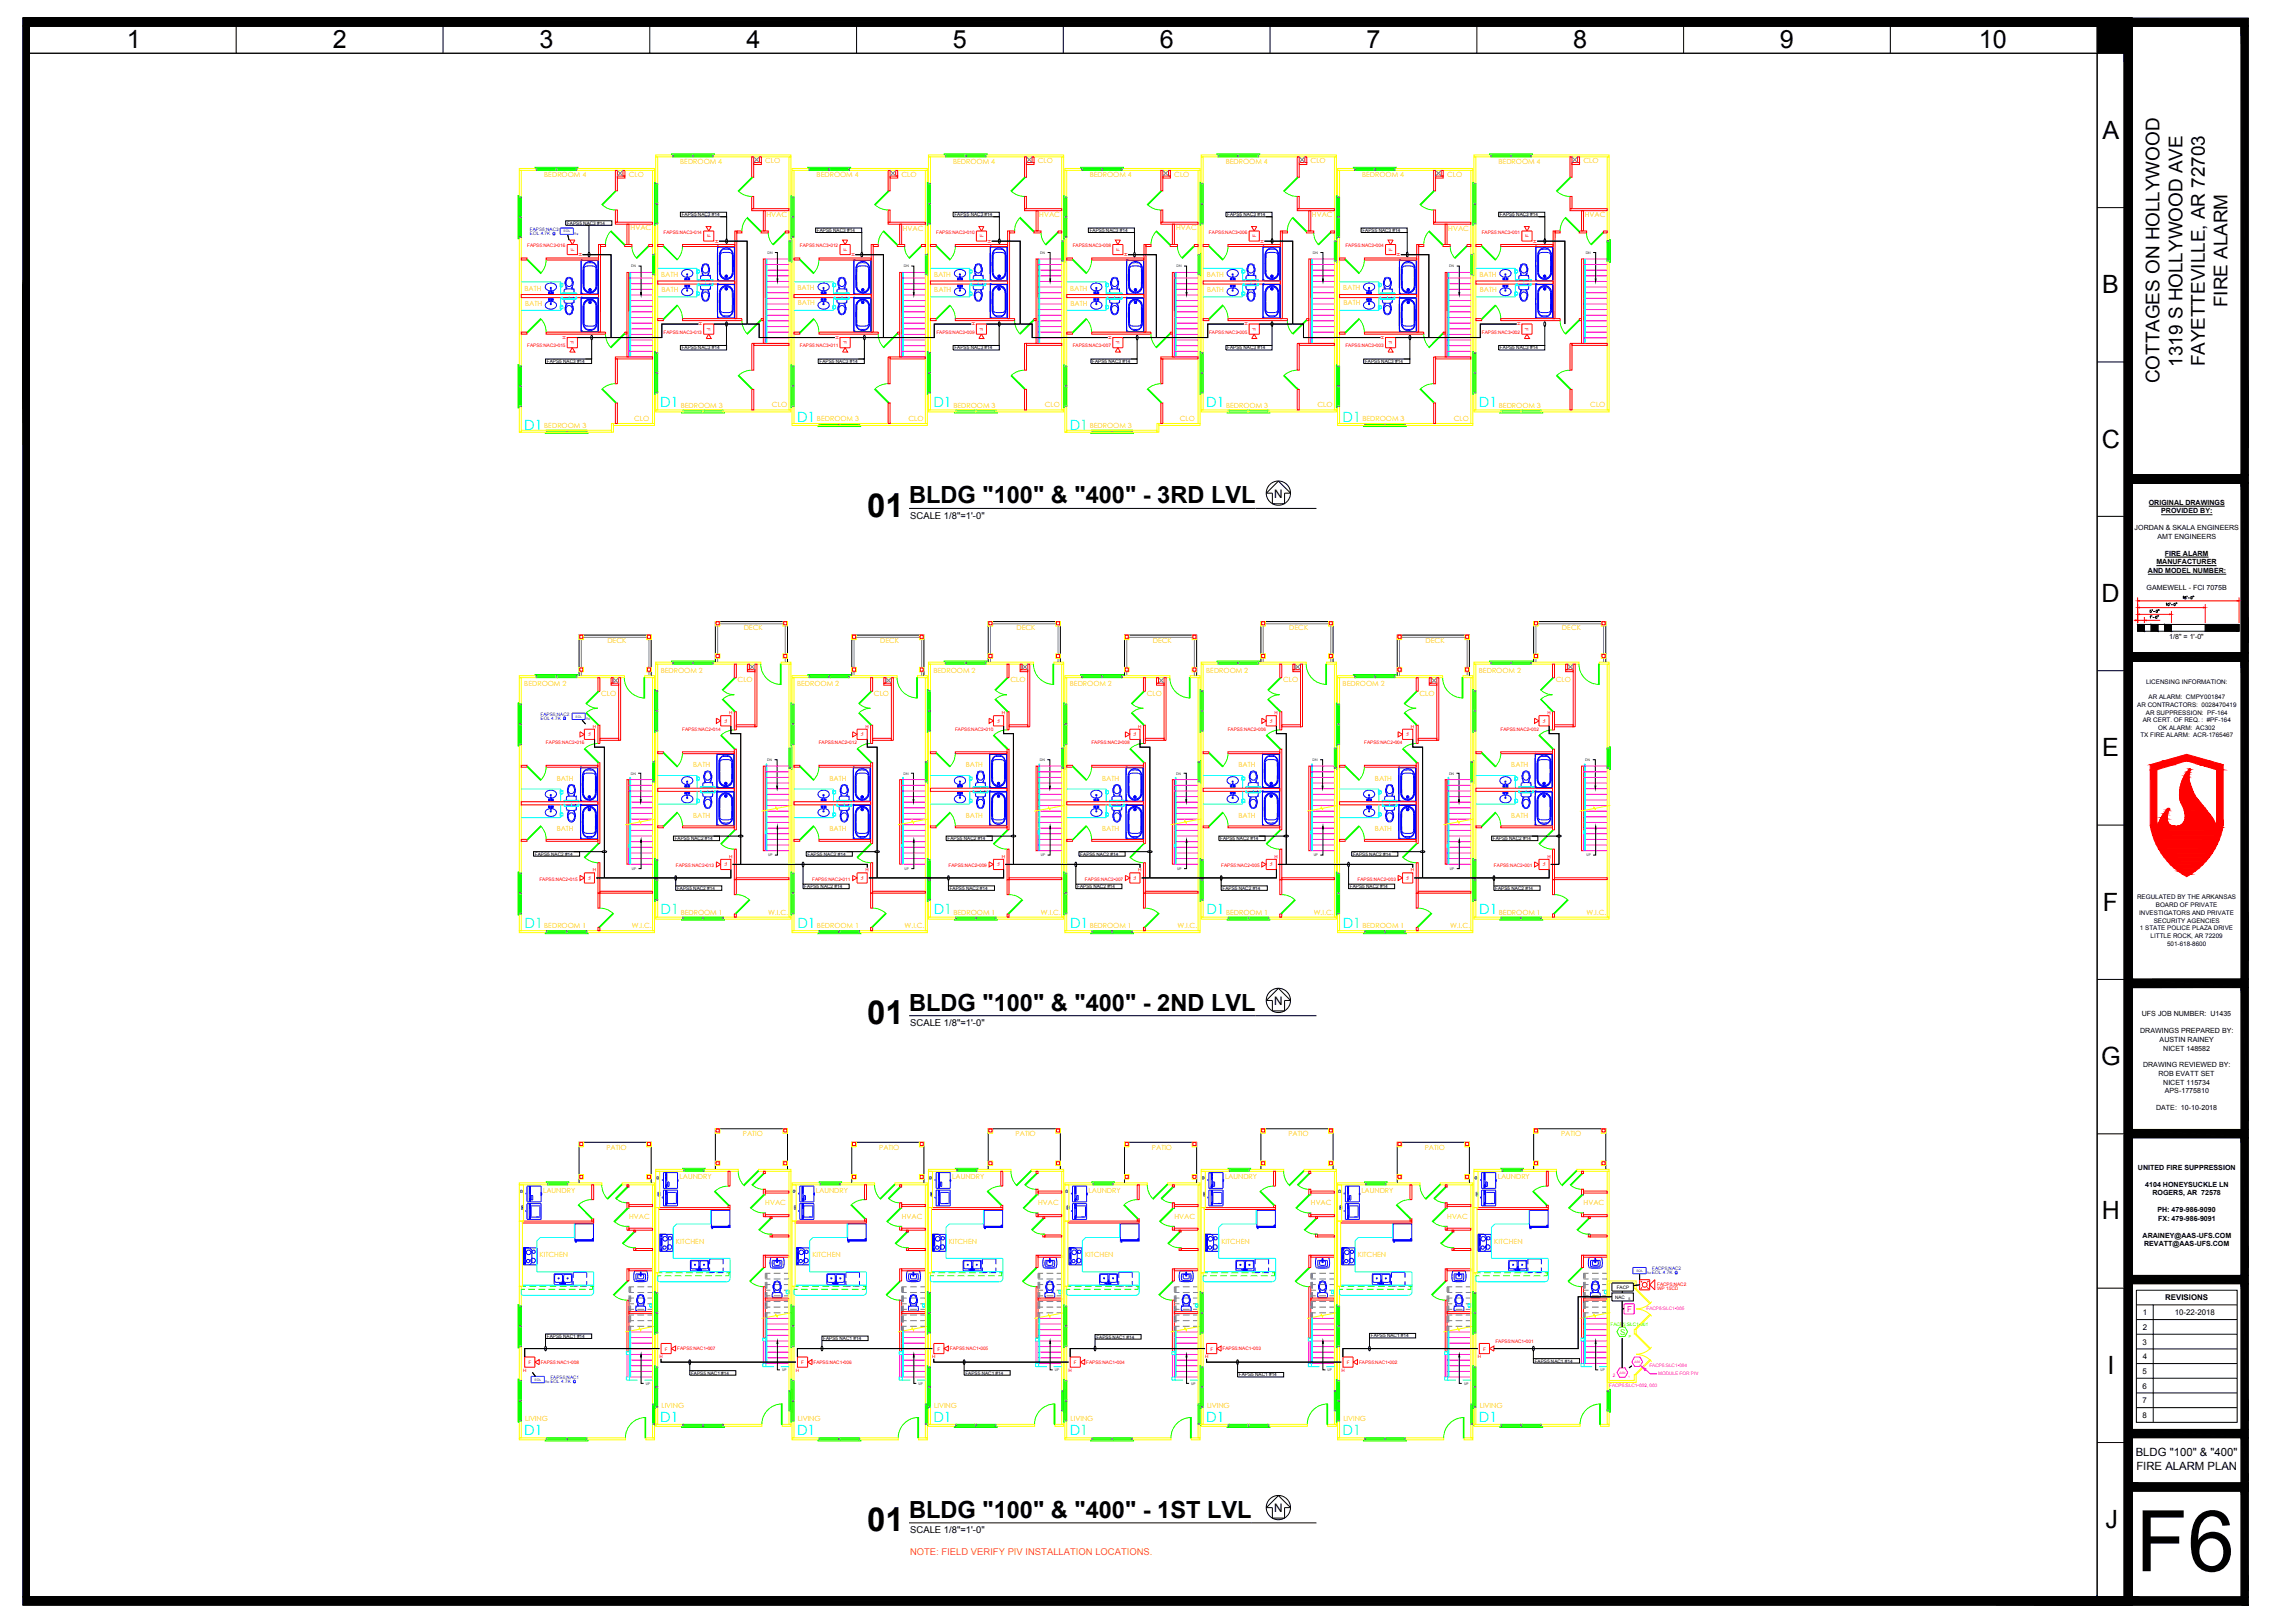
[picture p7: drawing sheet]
<svg xmlns="http://www.w3.org/2000/svg" width="1067mm" height="762mm" viewBox="0 0 1067 762" stroke-linecap="round" stroke-linejoin="round" font-family="sans-serif">
<defs><g id="words">
<text font-size="39.9" x="1003" y="738">F6</text>
<g font-size="15.5">
<text x="407" y="243">01</text>
<text x="407" y="481">01</text>
<text x="407" y="719">01</text>
</g>
<g font-size="11.8">
<text x="60" y="23">1</text>
<text x="156" y="23">2</text>
<text x="253" y="23">3</text>
<text x="351" y="23">4</text>
<text x="447" y="23">5</text>
<text x="545" y="23">6</text>
<text x="642" y="23">7</text>
<text x="739" y="23">8</text>
<text x="836" y="23">9</text>
<text x="929" y="23">10</text>
<text x="987" y="65">A</text>
<text x="987" y="138">B</text>
<text x="987" y="210">C</text>
<text x="987" y="283">D</text>
<text x="987" y="355">E</text>
<text x="987" y="428">F</text>
<text x="987" y="500">G</text>
<text x="987" y="572">H</text>
<text x="990" y="645">I</text>
<text x="989" y="717">J</text>
</g>
<g font-size="11.1">
<text x="427" y="236">BLDG &quot;100&quot; &amp; &quot;400&quot; - 3RD LVL</text>
<text x="427" y="475">BLDG &quot;100&quot; &amp; &quot;400&quot; - 2ND LVL</text>
<text x="427" y="713">BLDG &quot;100&quot; &amp; &quot;400&quot; - 1ST LVL</text>
</g>
<g font-size="8.9">
<text x="1046" y="144" transform="rotate(-90 1046 144)">FIRE ALARM</text>
<text x="1025" y="172" transform="rotate(-90 1025 172)">1319 S HOLLYWOOD AVE</text>
<text x="1035" y="172" transform="rotate(-90 1035 172)">FAYETTEVILLE, AR 72703</text>
<text x="1014" y="180" transform="rotate(-90 1014 180)">COTTAGES ON HOLLYWOOD</text>
</g>
<g font-size="6.6" fill="#0ff">
<text x="310" y="191">D1</text>
<text x="438" y="191">D1</text>
<text x="566" y="191">D1</text>
<text x="694" y="191">D1</text>
<text x="246" y="202">D1</text>
<text x="374" y="198">D1</text>
<text x="502" y="202">D1</text>
<text x="630" y="198">D1</text>
<text x="310" y="429">D1</text>
<text x="438" y="429">D1</text>
<text x="566" y="429">D1</text>
<text x="695" y="429">D1</text>
<text x="246" y="436">D1</text>
<text x="374" y="436">D1</text>
<text x="502" y="436">D1</text>
<text x="630" y="436">D1</text>
<text x="310" y="667">D1</text>
<text x="438" y="667">D1</text>
<text x="566" y="667">D1</text>
<text x="694" y="667">D1</text>
<text x="246" y="674">D1</text>
<text x="374" y="674">D1</text>
<text x="502" y="674">D1</text>
<text x="630" y="674">D1</text>
</g>
<g font-size="5.5">
<text x="598" y="234">N</text>
<text x="598" y="472">N</text>
<text x="598" y="710">N</text>
</g>
<g font-size="5.3">
<text x="1003" y="684">BLDG &quot;100&quot; &amp; &quot;400&quot;</text>
<text x="1003" y="690">FIRE ALARM PLAN</text>
</g>
<g font-size="4.4">
<text x="427" y="244">SCALE 1/8&quot;=1'-0&quot;</text>
<text x="427" y="482">SCALE 1/8&quot;=1'-0&quot;</text>
<text x="427" y="720">SCALE 1/8&quot;=1'-0&quot;</text>
</g>
<text font-size="4.4" fill="#ff7f00" x="427" y="730">NOTE: FIELD VERIFY PIV INSTALLATION LOCATIONS.</text>
<g font-size="3.7">
<text x="1017" y="610">REVISIONS</text>
<text x="1006" y="618">1</text>
<text x="1021" y="618">10-22-2018</text>
<text x="1006" y="624">2</text>
<text x="1006" y="631">3</text>
<text x="1006" y="638">4</text>
<text x="1006" y="645">5</text>
<text x="1006" y="652">6</text>
<text x="1006" y="659">7</text>
<text x="1006" y="666">8</text>
</g>
<text font-size="3.7" fill="#f0f" x="764" y="616">F</text>
<text font-size="3.7" fill="#37dd00" x="761" y="627">S</text>
<g font-size="3.3" fill="#ffbf00">
<text x="319" y="77">BEDROOM 4</text>
<text x="359" y="77">CLO</text>
<text x="447" y="77">BEDROOM 4</text>
<text x="487" y="77">CLO</text>
<text x="576" y="77">BEDROOM 4</text>
<text x="615" y="77">CLO</text>
<text x="704" y="77">BEDROOM 4</text>
<text x="743" y="77">CLO</text>
<text x="256" y="83">BEDROOM 4</text>
<text x="295" y="83">CLO</text>
<text x="383" y="83">BEDROOM 4</text>
<text x="423" y="83">CLO</text>
<text x="512" y="83">BEDROOM 4</text>
<text x="551" y="83">CLO</text>
<text x="640" y="83">BEDROOM 4</text>
<text x="679" y="83">CLO</text>
<text x="360" y="102">HVAC</text>
<text x="488" y="102">HVAC</text>
<text x="616" y="102">HVAC</text>
<text x="744" y="102">HVAC</text>
<text x="296" y="108">HVAC</text>
<text x="424" y="108">HVAC</text>
<text x="552" y="108">HVAC</text>
<text x="680" y="108">HVAC</text>
<text x="310" y="130">BATH</text>
<text x="439" y="130">BATH</text>
<text x="567" y="130">BATH</text>
<text x="695" y="130">BATH</text>
<text x="246" y="137">BATH</text>
<text x="311" y="137">BATH</text>
<text x="375" y="136">BATH</text>
<text x="439" y="137">BATH</text>
<text x="502" y="137">BATH</text>
<text x="567" y="137">BATH</text>
<text x="631" y="136">BATH</text>
<text x="695" y="137">BATH</text>
<text x="247" y="144">BATH</text>
<text x="375" y="143">BATH</text>
<text x="503" y="144">BATH</text>
<text x="631" y="143">BATH</text>
<text x="320" y="191">BEDROOM 3</text>
<text x="362" y="191">CLO</text>
<text x="448" y="191">BEDROOM 3</text>
<text x="491" y="191">CLO</text>
<text x="576" y="191">BEDROOM 3</text>
<text x="619" y="191">CLO</text>
<text x="704" y="191">BEDROOM 3</text>
<text x="747" y="191">CLO</text>
<text x="298" y="197">CLO</text>
<text x="384" y="198">BEDROOM 3</text>
<text x="427" y="198">CLO</text>
<text x="554" y="197">CLO</text>
<text x="640" y="198">BEDROOM 3</text>
<text x="683" y="198">CLO</text>
<text x="256" y="201">BEDROOM 3</text>
<text x="512" y="201">BEDROOM 3</text>
<text x="349" y="296">DECK</text>
<text x="477" y="296">DECK</text>
<text x="605" y="296">DECK</text>
<text x="733" y="296">DECK</text>
<text x="285" y="302">DECK</text>
<text x="413" y="302">DECK</text>
<text x="541" y="302">DECK</text>
<text x="669" y="302">DECK</text>
<text x="310" y="316">BEDROOM 2</text>
<text x="438" y="316">BEDROOM 2</text>
<text x="566" y="316">BEDROOM 2</text>
<text x="694" y="316">BEDROOM 2</text>
<text x="246" y="322">BEDROOM 2</text>
<text x="346" y="320">CLO</text>
<text x="374" y="322">BEDROOM 2</text>
<text x="474" y="320">CLO</text>
<text x="502" y="322">BEDROOM 2</text>
<text x="602" y="320">CLO</text>
<text x="630" y="322">BEDROOM 2</text>
<text x="731" y="320">CLO</text>
<text x="282" y="327">CLO</text>
<text x="410" y="327">CLO</text>
<text x="538" y="327">CLO</text>
<text x="667" y="327">CLO</text>
<text x="325" y="360">BATH</text>
<text x="454" y="360">BATH</text>
<text x="582" y="360">BATH</text>
<text x="710" y="360">BATH</text>
<text x="261" y="367">BATH</text>
<text x="389" y="367">BATH</text>
<text x="518" y="367">BATH</text>
<text x="646" y="367">BATH</text>
<text x="325" y="384">BATH</text>
<text x="454" y="384">BATH</text>
<text x="582" y="384">BATH</text>
<text x="710" y="384">BATH</text>
<text x="261" y="390">BATH</text>
<text x="389" y="390">BATH</text>
<text x="518" y="390">BATH</text>
<text x="646" y="390">BATH</text>
<text x="320" y="429">BEDROOM 1</text>
<text x="361" y="430">W.I.C.</text>
<text x="448" y="429">BEDROOM 1</text>
<text x="489" y="430">W.I.C.</text>
<text x="576" y="429">BEDROOM 1</text>
<text x="617" y="430">W.I.C.</text>
<text x="704" y="429">BEDROOM 1</text>
<text x="745" y="430">W.I.C.</text>
<text x="256" y="436">BEDROOM 1</text>
<text x="297" y="436">W.I.C.</text>
<text x="384" y="436">BEDROOM 1</text>
<text x="425" y="436">W.I.C.</text>
<text x="512" y="436">BEDROOM 1</text>
<text x="553" y="436">W.I.C.</text>
<text x="640" y="436">BEDROOM 1</text>
<text x="681" y="436">W.I.C.</text>
<text x="349" y="533">PATIO</text>
<text x="477" y="533">PATIO</text>
<text x="605" y="533">PATIO</text>
<text x="733" y="533">PATIO</text>
<text x="285" y="540">PATIO</text>
<text x="413" y="540">PATIO</text>
<text x="541" y="540">PATIO</text>
<text x="669" y="540">PATIO</text>
<text x="319" y="554">LAUNDRY</text>
<text x="447" y="554">LAUNDRY</text>
<text x="575" y="554">LAUNDRY</text>
<text x="703" y="554">LAUNDRY</text>
<text x="255" y="560">LAUNDRY</text>
<text x="383" y="560">LAUNDRY</text>
<text x="511" y="560">LAUNDRY</text>
<text x="639" y="560">LAUNDRY</text>
<text x="359" y="566">HVAC</text>
<text x="487" y="566">HVAC</text>
<text x="616" y="566">HVAC</text>
<text x="744" y="566">HVAC</text>
<text x="295" y="572">HVAC</text>
<text x="423" y="572">HVAC</text>
<text x="551" y="572">HVAC</text>
<text x="680" y="572">HVAC</text>
<text x="317" y="584">KITCHEN</text>
<text x="445" y="584">KITCHEN</text>
<text x="574" y="584">KITCHEN</text>
<text x="702" y="584">KITCHEN</text>
<text x="253" y="590">KITCHEN</text>
<text x="381" y="590">KITCHEN</text>
<text x="510" y="590">KITCHEN</text>
<text x="638" y="590">KITCHEN</text>
<text x="311" y="661">LIVING</text>
<text x="439" y="661">LIVING</text>
<text x="567" y="661">LIVING</text>
<text x="695" y="661">LIVING</text>
<text x="247" y="667">LIVING</text>
<text x="375" y="667">LIVING</text>
<text x="503" y="667">LIVING</text>
<text x="631" y="667">LIVING</text>
</g>
<g font-size="3.3">
<text x="1009" y="237">ORIGINAL DRAWINGS</text>
<text x="1015" y="241">PROVIDED BY:</text>
<text x="1002" y="249">JORDAN &amp; SKALA ENGINEERS</text>
<text x="1013" y="253">AMT ENGINEERS</text>
<text x="1016" y="261">FIRE ALARM</text>
<text x="1009" y="269">AND MODEL NUMBER:</text>
<text x="1013" y="265">MANUFACTURER</text>
<text x="1008" y="277">GAMEWELL - FCI 7075B</text>
<text x="1019" y="300">1/8&quot; = 1'-0&quot;</text>
<text x="1006" y="477">UFS JOB NUMBER: U1435</text>
<text x="1005" y="485">DRAWINGS PREPARED BY:</text>
<text x="1014" y="489">AUSTIN RAINEY</text>
<text x="1016" y="493">NICET 148582</text>
<text x="1006" y="501">DRAWING REVIEWED BY:</text>
<text x="1014" y="505">ROB EVATT SET</text>
<text x="1016" y="509">NICET 115734</text>
<text x="1016" y="513">APS-1775810</text>
<text x="1012" y="521">DATE: 10-10-2018</text>
<text x="1004" y="549">UNITED FIRE SUPPRESSION</text>
<text x="1007" y="557">4104 HONEYSUCKLE LN</text>
<text x="1011" y="561">ROGERS, AR 72578</text>
<text x="1013" y="569">PH: 479-986-9090</text>
<text x="1013" y="573">FX: 479-986-9091</text>
<text x="1006" y="581">ARAINEY@AAS-UFS.COM</text>
<text x="1007" y="585">REVATT@AAS-UFS.COM</text>
</g>
<g font-size="3">
<text x="1008" y="321">LICENSING INFORMATION:</text>
<text x="1009" y="328">AR ALARM: CMPY001847</text>
<text x="1003" y="332">AR CONTRACTORS: 0028470419</text>
<text x="1008" y="335">AR SUPPRESSION: PF-164</text>
<text x="1006" y="339">AR CERT. OF REQ. : #PF-164</text>
<text x="1005" y="346">TX FIRE ALARM: ACR-1765467</text>
<text x="1013" y="343">OK ALARM: AC302</text>
<text x="1003" y="422">REGULATED BY THE ARKANSAS</text>
<text x="1012" y="426">BOARD OF PRIVATE</text>
<text x="1004" y="429">INVESTIGATORS AND PRIVATE</text>
<text x="1005" y="437">1 STATE POLICE PLAZA DRIVE</text>
<text x="1011" y="433">SECURITY AGENCIES</text>
<text x="1010" y="440">LITTLE ROCK, AR 72209</text>
<text x="1018" y="444">501-618-8600</text>
</g>
<g font-size="2.2">
<text x="320" y="102">FAPS5 NAC3 #14</text>
<text x="448" y="102">FAPS5 NAC3 #14</text>
<text x="576" y="102">FAPS5 NAC3 #14</text>
<text x="704" y="102">FAPS5 NAC3 #14</text>
<text x="266" y="105">FAPS5 NAC3 #14</text>
<text x="384" y="109">FAPS5 NAC3 #14</text>
<text x="512" y="109">FAPS5 NAC3 #14</text>
<text x="640" y="109">FAPS5 NAC3 #14</text>
<text x="320" y="164">FAPS5 NAC3 #14</text>
<text x="448" y="164">FAPS5 NAC3 #14</text>
<text x="576" y="164">FAPS5 NAC3 #14</text>
<text x="704" y="164">FAPS5 NAC3 #14</text>
<text x="257" y="170">FAPS5 NAC3 #14</text>
<text x="385" y="170">FAPS5 NAC3 #14</text>
<text x="513" y="170">FAPS5 NAC3 #14</text>
<text x="641" y="170">FAPS5 NAC3 #14</text>
<text x="317" y="394">FAPS5 NAC2 #14</text>
<text x="445" y="394">FAPS5 NAC2 #14</text>
<text x="573" y="394">FAPS5 NAC2 #14</text>
<text x="701" y="394">FAPS5 NAC2 #14</text>
<text x="251" y="402">FAPS5 NAC2 #14</text>
<text x="379" y="402">FAPS5 NAC2 #14</text>
<text x="507" y="402">FAPS5 NAC2 #14</text>
<text x="635" y="402">FAPS5 NAC2 #14</text>
<text x="318" y="418">FAPS5 NAC2 #14</text>
<text x="378" y="417">FAPS5 NAC2 #14</text>
<text x="446" y="418">FAPS5 NAC2 #14</text>
<text x="506" y="417">FAPS5 NAC2 #14</text>
<text x="574" y="418">FAPS5 NAC2 #14</text>
<text x="634" y="417">FAPS5 NAC2 #14</text>
<text x="702" y="418">FAPS5 NAC2 #14</text>
<text x="759" y="605">FACP</text>
<text x="758" y="610">NAC</text>
<text x="257" y="628">FAPS5 NAC1 #14</text>
<text x="387" y="629">FAPS5 NAC1 #14</text>
<text x="515" y="628">FAPS5 NAC1 #14</text>
<text x="644" y="628">FAPS5 NAC1 #14</text>
<text x="721" y="640">FAPS5 NAC1 #14</text>
<text x="324" y="645">FAPS5 NAC1 #14</text>
<text x="453" y="645">FAPS5 NAC1 #14</text>
<text x="582" y="646">FAPS5 NAC1 #14</text>
</g>
<g font-size="2.2" fill="#003fff">
<text x="249" y="110">EOL 4.7K</text>
<text x="249" y="108">FAPS5:NAC3</text>
<text x="254" y="336">FAPS5:NAC2</text>
<text x="254" y="338">EOL 4.7K</text>
<text x="776" y="598">EOL 4.7K</text>
<text x="776" y="596">FACP5:NAC2</text>
<text x="258" y="647">FAPS5:NAC1</text>
<text x="258" y="649">EOL 4.7K</text>
</g>
<g font-size="2.2" fill="#f00">
<text x="312" y="110">FAPS5:NAC3•014</text>
<text x="334" y="111" transform="rotate(-90 334 111)">F</text>
<text x="337" y="114" transform="rotate(-90 337 114)">H</text>
<text x="440" y="110">FAPS5:NAC3•010</text>
<text x="462" y="111" transform="rotate(-90 462 111)">F</text>
<text x="465" y="114" transform="rotate(-90 465 114)">H</text>
<text x="568" y="110">FAPS5:NAC3•006</text>
<text x="590" y="111" transform="rotate(-90 590 111)">F</text>
<text x="593" y="114" transform="rotate(-90 593 114)">H</text>
<text x="696" y="110">FAPS5:NAC3•001</text>
<text x="718" y="111" transform="rotate(-90 718 111)">F</text>
<text x="722" y="114" transform="rotate(-90 722 114)">H</text>
<text x="248" y="116">FAPS5:NAC3•016</text>
<text x="270" y="118" transform="rotate(-90 270 118)">F</text>
<text x="376" y="116">FAPS5:NAC3•012</text>
<text x="398" y="118" transform="rotate(-90 398 118)">F</text>
<text x="504" y="116">FAPS5:NAC3•008</text>
<text x="526" y="118" transform="rotate(-90 526 118)">F</text>
<text x="632" y="116">FAPS5:NAC3•004</text>
<text x="654" y="118" transform="rotate(-90 654 118)">F</text>
<text x="273" y="120" transform="rotate(-90 273 120)">H</text>
<text x="401" y="120" transform="rotate(-90 401 120)">H</text>
<text x="529" y="120" transform="rotate(-90 529 120)">H</text>
<text x="658" y="120" transform="rotate(-90 658 120)">H</text>
<text x="328" y="151" transform="rotate(90 328 151)">H</text>
<text x="332" y="154" transform="rotate(90 332 154)">F</text>
<text x="456" y="151" transform="rotate(90 456 151)">H</text>
<text x="460" y="154" transform="rotate(90 460 154)">F</text>
<text x="584" y="151" transform="rotate(90 584 151)">H</text>
<text x="588" y="154" transform="rotate(90 588 154)">F</text>
<text x="712" y="151" transform="rotate(90 712 151)">H</text>
<text x="716" y="154" transform="rotate(90 716 154)">F</text>
<text x="264" y="158" transform="rotate(90 264 158)">H</text>
<text x="268" y="160" transform="rotate(90 268 160)">F</text>
<text x="312" y="157">FAPS5:NAC3•013</text>
<text x="392" y="158" transform="rotate(90 392 158)">H</text>
<text x="396" y="160" transform="rotate(90 396 160)">F</text>
<text x="440" y="157">FAPS5:NAC3•009</text>
<text x="520" y="158" transform="rotate(90 520 158)">H</text>
<text x="524" y="160" transform="rotate(90 524 160)">F</text>
<text x="568" y="157">FAPS5:NAC3•005</text>
<text x="648" y="158" transform="rotate(90 648 158)">H</text>
<text x="652" y="160" transform="rotate(90 652 160)">F</text>
<text x="696" y="157">FAPS5:NAC3•002</text>
<text x="248" y="163">FAPS5:NAC3•015</text>
<text x="376" y="163">FAPS5:NAC3•011</text>
<text x="504" y="163">FAPS5:NAC3•007</text>
<text x="632" y="163">FAPS5:NAC3•003</text>
<text x="344" y="334" transform="rotate(180 344 334)">H</text>
<text x="472" y="334" transform="rotate(180 472 334)">H</text>
<text x="600" y="334" transform="rotate(180 600 334)">H</text>
<text x="728" y="334" transform="rotate(180 728 334)">H</text>
<text x="280" y="340" transform="rotate(180 280 340)">H</text>
<text x="341" y="337" transform="rotate(180 341 337)">F</text>
<text x="408" y="340" transform="rotate(180 408 340)">H</text>
<text x="470" y="337" transform="rotate(180 470 337)">F</text>
<text x="536" y="340" transform="rotate(180 536 340)">H</text>
<text x="598" y="337" transform="rotate(180 598 337)">F</text>
<text x="664" y="340" transform="rotate(180 664 340)">H</text>
<text x="726" y="337" transform="rotate(180 726 337)">F</text>
<text x="277" y="344" transform="rotate(180 277 344)">F</text>
<text x="320" y="343">FAPS5:NAC2•014</text>
<text x="405" y="344" transform="rotate(180 405 344)">F</text>
<text x="448" y="343">FAPS5:NAC2•010</text>
<text x="534" y="344" transform="rotate(180 534 344)">F</text>
<text x="576" y="343">FAPS5:NAC2•006</text>
<text x="662" y="344" transform="rotate(180 662 344)">F</text>
<text x="705" y="343">FAPS5:NAC2•002</text>
<text x="256" y="349">FAPS5:NAC2•016</text>
<text x="384" y="349">FAPS5:NAC2•012</text>
<text x="512" y="349">FAPS5:NAC2•008</text>
<text x="641" y="349">FAPS5:NAC2•004</text>
<text x="344" y="401" transform="rotate(180 344 401)">H</text>
<text x="472" y="401" transform="rotate(180 472 401)">H</text>
<text x="600" y="401" transform="rotate(180 600 401)">H</text>
<text x="728" y="401" transform="rotate(180 728 401)">H</text>
<text x="280" y="408" transform="rotate(180 280 408)">H</text>
<text x="317" y="407">FAPS5:NAC2•013</text>
<text x="341" y="405" transform="rotate(180 341 405)">F</text>
<text x="408" y="408" transform="rotate(180 408 408)">H</text>
<text x="445" y="407">FAPS5:NAC2•009</text>
<text x="470" y="405" transform="rotate(180 470 405)">F</text>
<text x="536" y="408" transform="rotate(180 536 408)">H</text>
<text x="573" y="407">FAPS5:NAC2•005</text>
<text x="598" y="405" transform="rotate(180 598 405)">F</text>
<text x="664" y="408" transform="rotate(180 664 408)">H</text>
<text x="701" y="407">FAPS5:NAC2•001</text>
<text x="726" y="405" transform="rotate(180 726 405)">F</text>
<text x="253" y="413">FAPS5:NAC2•015</text>
<text x="277" y="411" transform="rotate(180 277 411)">F</text>
<text x="381" y="413">FAPS5:NAC2•011</text>
<text x="405" y="411" transform="rotate(180 405 411)">F</text>
<text x="509" y="413">FAPS5:NAC2•007</text>
<text x="534" y="411" transform="rotate(180 534 411)">F</text>
<text x="637" y="413">FAPS5:NAC2•003</text>
<text x="662" y="411" transform="rotate(180 662 411)">F</text>
<text x="778" y="606">WP 15CD</text>
<text x="778" y="604">FACP5:NAC2</text>
<text x="312" y="634">F</text>
<text x="318" y="634">FAPS5:NAC1•007</text>
<text x="440" y="634">F</text>
<text x="446" y="634">FAPS5:NAC1•005</text>
<text x="568" y="634">F</text>
<text x="574" y="634">FAPS5:NAC1•003</text>
<text x="696" y="634">F</text>
<text x="702" y="631">FAPS5:NAC1•001</text>
<text x="248" y="640">F</text>
<text x="254" y="640">FAPS5:NAC1•008</text>
<text x="310" y="638">H</text>
<text x="376" y="640">F</text>
<text x="382" y="640">FAPS5:NAC1•006</text>
<text x="438" y="638">H</text>
<text x="504" y="640">F</text>
<text x="510" y="640">FAPS5:NAC1•004</text>
<text x="566" y="638">H</text>
<text x="632" y="640">F</text>
<text x="638" y="640">FAPS5:NAC1•002</text>
<text x="694" y="638">H</text>
<text x="246" y="644">H</text>
<text x="374" y="644">H</text>
<text x="502" y="644">H</text>
<text x="630" y="644">H</text>
</g>
<g font-size="2.2" fill="#f0f">
<text x="773" y="615">FACP5:SLC1•005</text>
<text x="774" y="642">FACP5:SLC1•004</text>
<text x="757" y="647">2</text>
<text x="779" y="646">MODULE FOR PIV</text>
<text x="756" y="651">FACP5:SLC1•002, 003</text>
</g>
<text font-size="2.2" fill="#37dd00" x="756" y="623">FACP5:SLC1•001</text>
<text font-size="1.9" fill="#37dd00" x="765" y="628">P</text>
<g font-size="1.7">
<text x="360" y="119">DN</text>
<text x="488" y="119">DN</text>
<text x="616" y="119">DN</text>
<text x="745" y="119">DN</text>
<text x="296" y="126">DN</text>
<text x="424" y="126">DN</text>
<text x="552" y="126">DN</text>
<text x="680" y="126">DN</text>
<text x="360" y="357">DN</text>
<text x="488" y="357">DN</text>
<text x="616" y="357">DN</text>
<text x="744" y="357">DN</text>
<text x="296" y="364">DN</text>
<text x="424" y="364">DN</text>
<text x="552" y="364">DN</text>
<text x="680" y="364">DN</text>
<text x="361" y="402">UP</text>
<text x="489" y="402">UP</text>
<text x="617" y="402">UP</text>
<text x="745" y="402">UP</text>
<text x="297" y="408">UP</text>
<text x="425" y="408">UP</text>
<text x="553" y="408">UP</text>
<text x="681" y="408">UP</text>
<text x="367" y="644">UP</text>
<text x="495" y="644">UP</text>
<text x="623" y="644">UP</text>
<text x="751" y="644">UP</text>
<text x="303" y="650">UP</text>
<text x="431" y="650">UP</text>
<text x="559" y="650">UP</text>
<text x="687" y="650">UP</text>
</g>
<g font-size="1.6" fill="#003fff">
<text x="265" y="109">EOL</text>
<text x="270" y="110">Re</text>
<text x="270" y="337">EOL</text>
<text x="275" y="338">Re</text>
<text x="768" y="597">EOL</text>
<text x="773" y="598">Re</text>
<text x="251" y="648">EOL</text>
<text x="256" y="649">Re</text>
</g>
<text font-size="1.6" x="765" y="610">5</text>
<g font-size="1.6" fill="#f0f">
<text x="767" y="640">AIM</text>
<text x="771" y="642">1</text>
<text x="760" y="645">AIM</text>
<text x="764" y="647">1</text>
</g>
</g></defs>
<!-- layer: 0 -->
<g fill="#f00" stroke="#f00" stroke-width=".47">
<path d="M1016 357l11-3 10 3z"/>
<path d="M1028 362h-1z"/>
<path d="M1023 409h8l-2 1z"/>
<path d="M1027 357l17 2-7-2zM1027 357l17 2h-11z"/>
<path d="M1016 357l5 2 6-2zM1010 359l6-2 5 2z"/>
<path d="M1033 359l11 2v-2zM1033 359l11 2h-3z"/>
<path d="M1010 359l3 2 8-2zM1010 359l3 2h-3z"/>
<path d="M1028 361v1zM1028 361v1z"/>
<path d="M1027 362h1zM1027 362l1 1h-1z"/>
<path d="M1027 363h1zM1027 363h1z"/>
<path d="M1027 363h1zM1027 363h1h-2z"/>
<path d="M1026 363h2zM1026 363l2 1z"/>
<path d="M1026 364h2zM1026 364h2h-2zM1026 364h2zM1026 364h2z"/>
<path d="M1026 364l2 1v-1zM1026 364l2 1h-3z"/>
<path d="M1025 365h3zM1025 365h3h-3z"/>
<path d="M1025 365l3 1zM1025 365l3 1z"/>
<path d="M1025 366h3zM1025 366h3h-3z"/>
<path d="M1025 366l3 1v-1zM1025 366l3 1h-4z"/>
<path d="M1024 367h4zM1024 367h4h-4z"/>
<path d="M1024 367l4 1v-1zM1024 367l4 1h-4z"/>
<path d="M1024 368l5 1-1-1zM1024 368l5 1h-5z"/>
<path d="M1024 369h5zM1024 369h5h-5z"/>
<path d="M1024 369l5 1v-1zM1024 369l5 1h-5z"/>
<path d="M1024 370l5 1v-1zM1024 370l5 1h-5z"/>
<path d="M1024 371h5zM1024 371h5h-6z"/>
<path d="M1023 371l7 1-1-1zM1023 371l7 1h-7z"/>
<path d="M1023 372h7zM1023 372h7z"/>
<path d="M1023 372l8 1-1-1zM1023 372l8 1h-8z"/>
<path d="M1023 373h8zM1023 373h8z"/>
<path d="M1023 373l8 2v-2zM1023 373l8 2h-8zM1023 375h8zM1023 375h8z"/>
<path d="M1023 375h9h-1zM1023 375h9h-8z"/>
<path d="M1024 375l8 1zM1024 375l8 1z"/>
<path d="M1024 376h8zM1024 376h8z"/>
<path d="M1024 376h9h-1zM1024 376h9h-9z"/>
<path d="M1024 376l9 1v-1zM1024 376l9 1h-9z"/>
<path d="M1024 377l10 1-1-1zM1024 377l10 1h-9z"/>
<path d="M1025 378l10 1-1-1zM1025 378l10 1h-10z"/>
<path d="M1025 379l11 1zM1025 379l11 1z"/>
<path d="M1017 380h1zM1017 380h1z"/>
<path d="M1017 380h1zM1017 380l1 1z"/>
<path d="M1025 380l11 1v-1zM1025 380l11 1h-10z"/>
<path d="M1017 381h1zM1017 381h1h-1z"/>
<path d="M1017 381h1zM1017 381h1z"/>
<path d="M1017 381l1 1v-1zM1017 381l1 1h-2z"/>
<path d="M1026 381l11 1-1-1zM1026 381l11 1h-11z"/>
<path d="M1016 382h2zM1016 382h2z"/>
<path d="M1016 382l2 1v-1zM1016 382l2 1h-2z"/>
<path d="M1026 382l12 1-1-1zM1026 382l12 1h-12z"/>
<path d="M1016 383h2zM1015 383h3z"/>
<path d="M1015 383h3zM1015 383h3h-3z"/>
<path d="M1026 383h12zM1026 383h12h-12z"/>
<path d="M1015 383h3zM1015 383h3z"/>
<path d="M1026 383l13 1-1-1zM1026 383l13 1h-13z"/>
<path d="M1015 383l3 1v-1zM1015 383l3 1h-3z"/>
<path d="M1015 384h3zM1015 384h3z"/>
<path d="M1026 384h13zM1026 384h13z"/>
<path d="M1015 384h3zM1015 384h3h-4z"/>
<path d="M1026 384l13 1v-1zM1026 384l13 1h-13z"/>
<path d="M1026 385h13zM1026 385h13z"/>
<path d="M1014 384l4 1v-1zM1014 384l4 1h-4z"/>
<path d="M1014 385h4zM1014 385h4z"/>
<path d="M1026 385h14zM1026 385h14z"/>
<path d="M1014 385l4 1v-1zM1014 385l4 1h-4z"/>
<path d="M1026 385l14 1v-1zM1026 385l14 1h-15z"/>
<path d="M1025 386h15zM1025 386h15z"/>
<path d="M1014 386h4zM1014 386h4z"/>
<path d="M1014 386h4zM1014 386h4z"/>
<path d="M1025 386h15zM1025 386h15h-15z"/>
<path d="M1014 386l4 1zM1014 386l4 1z"/>
<path d="M1025 386l15 1v-1zM1025 386l15 1h-15z"/>
<path d="M1013 387h5zM1013 387h5z"/>
<path d="M1013 387h6zM1013 387h6z"/>
<path d="M1025 387h15zM1024 387h16z"/>
<path d="M1013 387h6zM1013 387h6z"/>
<path d="M1024 387h16zM1024 387h16z"/>
<path d="M1041 361l3 26v-26zM1041 361l3 26h-3z"/>
<path d="M1010 361l3 26v-26zM1010 361l3 26h-3z"/>
<path d="M1013 387l7 1zM1013 387l7 1z"/>
<path d="M1024 387l16 1zM1024 388h16z"/>
<path d="M1013 388h7zM1013 388h7z"/>
<path d="M1024 388h17zM1023 388h18z"/>
<path d="M1013 388h8zM1013 388h8z"/>
<path d="M1023 388h18zM1022 388h19z"/>
<path d="M1013 388h8zM1013 388h8z"/>
<path d="M1022 388h19zM1022 388h19z"/>
<path d="M1013 388h9zM1013 388h9z"/>
<path d="M1010 387l3 1v-1zM1010 387l3 1h-3z"/>
<path d="M1041 387l3 2v-2zM1041 387l3 2h-3z"/>
<path d="M1013 388l28 1v-1zM1013 388l28 1h-28z"/>
<path d="M1010 388l3 1v-1zM1010 388l3 1h-3z"/>
<path d="M1010 389l33 1 1-1zM1010 389l33 1h-33z"/>
<path d="M1010 390l33 2v-2zM1010 390l33 2h-32z"/>
<path d="M1011 392l31 2 1-2zM1011 392l31 2h-31z"/>
<path d="M1011 394l30 2 1-2zM1011 394l30 2h-29z"/>
<path d="M1012 396l28 3 1-3zM1012 396l28 3h-26z"/>
<path d="M1014 399l25 2 1-2zM1014 399l25 2h-24z"/>
<path d="M1015 401l22 1 2-1zM1015 401l22 1h-21z"/>
<path d="M1016 402l20 2 1-2zM1016 402l20 2h-18z"/>
<path d="M1018 404l16 2 2-2zM1018 404l16 2h-15z"/>
<path d="M1019 406l14 2 1-2zM1019 406l14 2h-12z"/>
<path d="M1021 408l10 1 2-1zM1021 408l10 1h-8z"/>
<path d="M1023 409l2 1h4zM1025 410h4l-2 2z"/>
</g>
<g fill="none" stroke="#000" stroke-width=".47">
<path d="M11 8h990v746h-990M14 12h983v738h-983zM111 12v13M208 12v13M305 12v13M402 12v13M499 12v13M596 12v13M693 12v13M791 12v13M888 12v13M985 12v738"/>
<path d="M1001 12h51v211h-51M1056 8h-55v692h55M14 25h971v725h-971zM14 25h983M319 100h22v2h-22zM448 100h21v2h-21zM576 100h21v2h-21zM704 100h21v2h-21zM985 97h12M266 104h21v2h-21zM267 110v3M274 120h13v38"/>
<path d="M275 106h2v13a.9 .9 0 0 1 0 1 .9 .9 0 0 1-1 0l1-1M338 113h13v39M338 102h3v10a.9 .9 0 0 1 1 1 .9 .9 0 0 1-1 1v-2M383 107h22v2h-22zM402 120h13v38M402 109h3v10a.9 .9 0 0 1 0 1 .9 .9 0 0 1-1 0l1-1M466 113h13v39M466 102h3v10a.9 .9 0 0 1 1 1 .9 .9 0 0 1-1 1v-2M511 107h22v2h-22zM530 120h13v38M530 109h3v10a.9 .9 0 0 1 0 1 .9 .9 0 0 1-1 0l1-1M594 113h13v39"/>
<path d="M594 102h3l1 10a.9 .9 0 0 1 0 1 .9 .9 0 0 1-1 1v-2M639 107h22v2h-22zM658 120h13v38M658 109h3v10a.9 .9 0 0 1 0 1 .9 .9 0 0 1-1 0l1-1M722 113h13v39M722 102h3l1 10a1 1 0 0 1 0 2 .8 .8 0 0 1-1 0v-2M271 158h16M278 160v-1a.8 .8 0 0 0 1-1 .8 .8 0 0 0-1 0v11h-3M328 152h-17v6h-24M335 152h16M341 153a.9 .9 0 0 0 1-1 .9 .9 0 0 0-1-1v11h-3M351 152h5v6h36"/>
<path d="M399 158h16M406 160v-1a.8 .8 0 0 0 1-1 .8 .8 0 0 0-1 0v11h-3M456 152h-17v6h-24M463 152h16M469 153a.9 .9 0 0 0 1-1 .9 .9 0 0 0-1-1v11h-3M479 152h6v6h35M527 158h16M534 160v-1a.9 .9 0 0 0 1-1 .9 .9 0 0 0-1 0v11h-3M584 152h-17v6h-24M591 152h16M597 153a.9 .9 0 0 0 1-1 .9 .9 0 0 0-1-1v11h-3M607 152h5v6h36"/>
<path d="M655 158h16M662 160v-1a.9 .9 0 0 0 1-1 .9 .9 0 0 0-1 0v11h-3M712 152h-17v6h-24M725 153h1a.9 .9 0 0 0 0-1 .9 .9 0 0 0-1-1v11h-3M256 169h22v2h-22zM319 162h22v2h-22zM384 169h22v2h-22zM448 162h21v2h-21zM512 169h22v2h-22zM576 162h21v2h-21zM640 169h22v2h-22zM704 162h21v2h-21z"/>
<path d="M985 170h12M427 239h191M600 226l6 6h-3v5h-6v-5h-2zM1001 227h51v79h-51M1009 238h36M985 242h12M1015 242h24M1009 270h36M1013 266h28M1016 262h21M1004 293h47v3h-47zM1007 293v3"/>
<path d="M1010 293v3M1013 293v3M1016 293v3M1020 293v3M1035 293v3M985 315h12M1001 310h51v150h-51M273 338l2 2M279 347v4h5v61M343 341v3h5v62M407 347v4h5v61M471 341v3h5v62"/>
<path d="M535 347v4h5v61M599 341v3h5v62M663 347v4h5v61M727 341v3h5v62h-4M251 400h21v2h-21zM269 400h14a.9 .9 0 0 1 1-1 .9 .9 0 0 1 1 1h-2M316 393h22v2h-22zM335 393l12-1a.9 .9 0 0 1 1 0 .9 .9 0 0 1 1 1h-2M379 400h21v2h-21zM397 400h14a.9 .9 0 0 1 1-1 .9 .9 0 0 1 1 1h-2M444 393h22v2h-22zM463 393l12-1a.9 .9 0 0 1 1 0 .9 .9 0 0 1 1 1h-2"/>
<path d="M507 400h21v2h-21zM525 400h14a.9 .9 0 0 1 1-1 .9 .9 0 0 1 1 1h-2M572 393h22v2h-22zM591 393l12-1a.9 .9 0 0 1 1 0 .9 .9 0 0 1 1 1h-2M635 400h21v2h-21zM654 400h13a.9 .9 0 0 1 1-1 .9 .9 0 0 1 1 1h-2M700 393h22v2h-22zM719 393l12-1a.9 .9 0 0 1 1 0 .9 .9 0 0 1 1 1h-2M985 387h12M280 412h4M317 416h22v2h-22zM317 413a.8 .8 0 0 0 1-1 .8 .8 0 0 0-1-1v5"/>
<path d="M343 408v4h-59M344 406h4M348 406h59v1M377 415h22v2h-22zM377 407a.9 .9 0 0 0 1-1 .9 .9 0 0 0-1-1v10M408 412h4M445 416h22v2h-22zM445 413h1a.9 .9 0 0 0 0-1 .9 .9 0 0 0-1-1v5M471 408v4h-59M472 406h4M476 406h59v1M505 415h22v2h-22z"/>
<path d="M505 407a.9 .9 0 0 0 1-1 .9 .9 0 0 0-1-1v10M536 412h4M573 416h22v2h-22zM573 413h1a.9 .9 0 0 0 0-1 .9 .9 0 0 0-1-1v5M599 408v4h-59M600 406h4M604 406h59v1M633 415h22v2h-22zM633 407a.8 .8 0 0 0 1-1 .8 .8 0 0 0-1-1v10M664 412h4M701 416h22v2h-22zM701 413h1a.9 .9 0 0 0 0-1 .9 .9 0 0 0-1-1v5"/>
<path d="M727 408v4h-59M985 460h12M427 477h191M600 464l6 6h-3v5h-6v-5h-2zM1001 464h51v66h-51M985 532h12M1001 534h51v65h-51M770 598v3M757 607h10v4h-10zM757 609h-16v24h-40M757 602h10v4h-10zM762 611v12"/>
<path d="M762 614h1M762 606v1M770 603l-3 1M985 605h12M1001 603h51v68h-51M1003 606h47v62h-47zM1003 620h47M1003 613h47M1011 613v55M256 626h22v2h-22zM256 628v4a.9 .9 0 0 1 1 1 .9 .9 0 0 1-1 1v-2M310 633h-64v4"/>
<path d="M310 638v2h64M386 627h22v2h-22zM386 629v3a.9 .9 0 0 1 1 1 .9 .9 0 0 1-1 1v-2M438 633h-64v4M438 638v2h64M514 627h22v2h-22zM514 629v3a.8 .8 0 0 1 1 1 .8 .8 0 0 1-1 1v-2M566 633h-64v4M567 638v2h63M643 626h22v2h-22zM643 628v4a.9 .9 0 0 1 1 1 .9 .9 0 0 1-1 1v-2M694 633h-63v4"/>
<path d="M720 638h22v2h-22zM720 634a.9 .9 0 0 0 1-1 .9 .9 0 0 0-1-1v6M762 628v14M1003 633h47M1003 626h47M250 644l1 2M324 644h22v2h-22zM324 641v-1a.9 .9 0 0 0 1-1 .9 .9 0 0 0-1 0v5M453 644h21v2h-21zM453 641v-1a.9 .9 0 0 0 0-1 .9 .9 0 0 0-1 0l1 5M581 644h22v3h-22zM581 641v-1a.9 .9 0 0 0 1-1 .9 .9 0 0 0-1 0v5"/>
<path d="M766 641l-1 1M1003 640h47M1003 647h47M1003 654h47M985 677h12M1001 675h51v21h-51M1003 661h47M427 715h191M600 702l6 6h-3v5h-6v-5h-2zM1052 700v50h-51v4h55M14 750v-738h983v738M14 750h983"/>
<circle cx="600" cy="232" r="6"/>
<circle cx="600" cy="470" r="6"/>
<circle cx="600" cy="708" r="6"/>
</g>
<g fill="#000" stroke="#000" stroke-width=".47">
<path d="M11 8l990 4h-990zM1052 12h4v196zM1052 227h4v74zM1052 310h4v139zM1052 464h4v62zM1001 530l55 4h-55zM1052 534h4v60zM1001 599l55 4h-55zM1052 603h4v63zM1001 671l55 4h-55zM1052 675h4v20zM1001 696l55 4h-55z"/>
<path d="M11 145l3 605h-3zM11 750l990 4h-990zM1052 700h4v46z"/>
<path d="M985 12l12 13v-13zM985 12l12 13h-12z"/>
<path d="M11 8l990 4v-4zM11 8h990z"/>
<path d="M997 12l4 738v-738zM997 12l4 738h-4z"/>
<path d="M1006 9h50v3zM1001 12h55l-50-3zM1001 9h5l-5 3z"/>
<path d="M1056 208l-4 15h4zM1052 12l4 196-4 15z"/>
<path d="M1001 227h55zM1001 223l55 4h-55z"/>
<path d="M1001 223l55 4v-4zM1001 223h55z"/>
<path d="M1004 293l3 3v-3zM1004 293l3 3h-3z"/>
<path d="M1010 293l3 3v-3zM1010 293l3 3h-3z"/>
<path d="M1016 293l4 3v-3zM1016 293l4 3h-4z"/>
<path d="M1035 293l16 3v-3zM1035 293l16 3h-16z"/>
<path d="M1056 301l-4 5h4zM1052 227l4 74-4 5z"/>
<path d="M1001 310h55zM1001 306l55 4h-55z"/>
<path d="M1001 306l55 4v-4zM1001 306h55z"/>
<path d="M1056 449l-4 11h4zM1052 310l4 139-4 11z"/>
<path d="M1001 464h55zM1001 460l55 4h-55z"/>
<path d="M1001 460l55 4v-4zM1001 460h55z"/>
<path d="M1056 526l-4 4h4zM1052 464l4 62-4 4z"/>
<path d="M1001 530l55 4v-4zM1001 530h55z"/>
<path d="M1056 594l-4 5h4zM1052 534l4 60-4 5z"/>
<path d="M1001 599l55 4v-4zM1001 599h55z"/>
<path d="M1056 666l-4 5h4zM1052 603l4 63-4 5z"/>
<path d="M1001 671l55 4v-4zM1001 671h55z"/>
<path d="M1052 696h4v-1zM1052 675l4 20-4 1z"/>
<path d="M1056 696v4zM1001 696h55v4zM1001 696l55 4z"/>
<path d="M14 12l-3 133 3 605zM11 12h3l-3 133z"/>
<path d="M1001 750l55 4h-55zM1001 750l55 4v-4z"/>
<path d="M11 750l990 4v-4zM11 750h990z"/>
<path d="M1052 750h4v-4zM1052 700l4 46-4 4z"/>
</g>
<!-- layer: DIMENSION -->
<path d="M1002 291h1M1004 280v13M1004 291h3M1005 288h14M1005 285h30M1005 282h45M1007 290v3M1008 291h6M1020 287v6M1035 284v9M1051 280v13" fill="none" stroke="#f00" stroke-width=".47"/>
<g fill="#f00" stroke="#f00" stroke-width=".47">
<path d="M1003 291h1z"/>
<path d="M1007 291h1z"/>
<path d="M1004 288h1z"/>
<path d="M1019 288h1z"/>
<path d="M1004 285h1z"/>
<path d="M1004 282h1z"/>
<path d="M1050 282h1z"/>
</g>
<g fill="none" stroke="#000" stroke-width=".47">
<path d="M1027 280h.1M1030 280h.1M1009 289l1 1M1010 286v1v1l-1-1M1010 289h.1M1011 286v1M1011 290h1M1011 287h1M1013 289h.1M1013 286v1M1014 289h-1M1014 286v1"/>
<path d="M1017 283v1M1019 283h.1M1019 284h1M1022 283h.1M1025 280v1M1026 280v1M1027 281h1"/>
<circle cx="1012" cy="290" r=".5"/>
<circle cx="1013" cy="287" r=".5"/>
<circle cx="1018" cy="284" r=".5"/>
<circle cx="1021" cy="284" r=".5"/>
<circle cx="1029" cy="281" r=".5"/>
</g>
<!-- layer: 4BR TH|HATCH -->
<path d="M985 750h.1" fill="none" stroke="#0ff" stroke-width=".47"/>
<!-- layer: 4BR TH|A-Furn -->
<path d="M985 750h.1" fill="none" stroke="#00f" stroke-width=".47"/>
<!-- layer: 4BR TH|A-Wall-Int -->
<g fill="none" stroke="#f00" stroke-width=".47">
<path d="M289 80h1v10h-1zM293 80v3zM353 74h1v9h-1zM354 76h3v1h-3zM357 74v2zM417 80h1v10h-1zM421 80v3zM481 74h1v9h-1zM482 76h4v1h-4zM485 74h1v2h-1zM545 80h1v10h-1zM549 80h1v3h-1z"/>
<path d="M609 74h1v9h-1zM610 76h4v1h-4zM613 74h1v2h-1zM673 80h1v10h-1zM677 80h1v3h-1zM737 74h1v9h-1zM738 76h4v1h-4zM741 74h1v2h-1zM289 99h1v5h-1zM290 83h3v1h-3zM353 92h1v6h-1zM353 98h17v1h-17z"/>
<path d="M358 99h1v9h-1zM417 99h1v5h-1zM418 83h3v1h-3zM481 92h1v6h-1zM481 98h18v1h-18zM486 99h1v9h-1zM545 99h1v5h-1zM546 83h4v1h-4zM609 92h1v6h-1zM609 98h18v1h-18zM615 99v9zM673 99h1v5h-1z"/>
<path d="M674 83h4v1h-4zM737 92h1v6h-1zM737 98h18v1h-18zM743 99h1v9h-1zM281 115h1v41h-1zM282 115h2v1h-2zM289 104h17v1h-17zM293 115h4v1h-4zM294 105h1v10h-1zM305 115h1v1h-1zM309 115h2v1h-2zM320 115h25v1h-25z"/>
<path d="M345 108h1v42h-1zM346 108h2v1h-2zM357 108h4v1h-4zM369 108h1v1h-1zM409 115h1v41h-1zM410 115h2v1h-2zM417 104h17v1h-17zM421 115h4v1h-4zM422 105h1v10h-1zM433 115h1v1h-1zM437 115h3v1h-3zM449 115h24v1h-24z"/>
<path d="M473 108h1v42h-1zM474 108h2v1h-2zM485 108h4v1h-4zM497 108h2v1h-2zM537 115h1v41h-1zM538 115h2v1h-2zM545 104h18v1h-18zM549 115h4v1h-4zM550 105h1v10h-1zM561 115h2v1h-2zM565 115h3v1h-3zM577 115h24v1h-24z"/>
<path d="M601 108h1v42h-1zM602 108h3v1h-3zM613 108h4v1h-4zM625 108h2v1h-2zM665 115h1v41h-1zM666 115h3v1h-3zM673 104h18v1h-18zM678 115h3v1h-3zM679 105v10zM689 115h2v1h-2zM693 115h3v1h-3zM705 115h24v1h-24z"/>
<path d="M729 108h1v42h-1zM730 108h3v1h-3zM742 108h3v1h-3zM753 108h2v1h-2zM245 121h2v1h-2zM245 138h36v2h-36zM256 121h25v1h-25zM294 128h1v40h-1zM295 128v18M309 132h36v1h-36zM358 122h1v39h-1zM359 122v18"/>
<path d="M373 121h3v1h-3zM373 138h36v2h-36zM385 121h24v1h-24zM422 128h1v40h-1zM423 128v18M437 132h36v1h-36zM486 122h1v39h-1zM487 122v18M501 121h3v1h-3zM501 138h36v2h-36zM513 121h24v1h-24zM550 128h1v40h-1z"/>
<path d="M551 128v18M565 132h36v1h-36zM615 122v39zM615 122v18M629 121h3v1h-3zM629 138h36v2h-36zM641 121h24v1h-24zM679 128v40zM679 128v18M693 132h36v1h-36zM743 122h1v39h-1zM744 122v18"/>
<path d="M245 156h2v1h-2zM256 156h28v1h-28zM293 156h1v1h-1zM309 150h2v1h-2zM320 150h28v1h-28zM357 150h1v1h-1zM373 156h3v1h-3zM385 156h27v1h-27zM421 156h1v1h-1zM437 150h3v1h-3zM449 150h27v1h-27zM485 150h1v1h-1z"/>
<path d="M501 156h3v1h-3zM513 156h27v1h-27zM549 156h1v1h-1zM565 150h3v1h-3zM577 150h28v1h-28zM613 150h2v1h-2zM629 156h3v1h-3zM641 156h28v1h-28zM678 156h1v1h-1zM693 150h3v1h-3zM705 150h28v1h-28zM742 150h1v1h-1z"/>
<path d="M289 168h17v1h-17zM289 169h1v11h-1zM353 161h1v13h-1zM354 161h16v1h-16zM417 168h1v12h-1zM418 168h16v1h-16zM481 161h1v13h-1zM482 161h17v1h-17zM545 168h18v1h-18zM545 169h1v11h-1zM609 161h1v13h-1zM610 161h17v1h-17z"/>
<path d="M673 168h1v12h-1zM674 168h17v1h-17zM737 161h1v13h-1zM738 161h17v1h-17zM289 189h1v10h-1zM353 183h1v9h-1zM417 189h1v10h-1zM481 183h1v9h-1zM545 189h1v10h-1zM609 183h1v9h-1zM673 189h1v10h-1zM737 183h1v9h-1z"/>
<path d="M281 318h1v7h-1zM287 318h1v3h-1zM290 318h1v30h-1zM345 312h1v6h-1zM351 314h3v1h-3zM351 312h1v2h-1zM354 312h1v29h-1zM409 318h1v7h-1zM415 318h1v3h-1zM419 318v30zM473 312h1v6h-1zM479 314h4v1h-4z"/>
<path d="M479 312h1v2h-1zM483 312h1v29h-1zM537 318h1v7h-1zM543 318h1v3h-1zM547 318h1v30h-1zM601 312h1v6h-1zM607 314h4v1h-4zM607 312h1v2h-1zM611 312h1v29h-1zM665 318h1v7h-1zM671 318h1v3h-1zM675 318h1v30h-1z"/>
<path d="M729 312h1v6h-1zM735 314h4v1h-4zM735 312h1v2h-1zM739 312h1v29h-1zM287 321h3v1h-3zM345 334h1v9h-1zM415 321h4v1h-4zM473 334h1v9h-1zM543 321h4v1h-4zM601 334h1v9h-1zM671 321h4v1h-4zM729 334h1v9h-1z"/>
<path d="M245 359h2v1h-2zM256 359h25v1h-25zM281 358h1v38h-1zM281 340h1v9h-1zM282 347h8v1h-8zM309 353h2v1h-2zM320 353h25v1h-25zM345 352h1v38h-1zM346 340h8v1h-8zM358 360h1v39h-1zM359 360v21M373 359h3v1h-3z"/>
<path d="M385 359h24v1h-24zM409 358h1v38h-1zM409 340h1v9h-1zM410 347h9v1h-9zM437 353h3v1h-3zM449 353h24v1h-24zM473 352h1v38h-1zM474 340h9v1h-9zM486 360h1v39h-1zM487 360v21M501 359h3v1h-3zM513 359h24v1h-24z"/>
<path d="M537 358h1v38h-1zM537 340h1v9h-1zM538 347h9v1h-9zM565 353h3v1h-3zM577 353h24v1h-24zM601 352h1v38h-1zM602 340h9v1h-9zM615 360v39zM615 360v21M629 359h3v1h-3zM641 359h24v1h-24zM665 358h1v38h-1z"/>
<path d="M665 340h1v9h-1zM666 347h9v1h-9zM693 353h3v1h-3zM705 353h24v1h-24zM729 352h1v38h-1zM730 340h9v1h-9zM743 360h1v39h-1zM744 360v21M245 376h36v2h-36zM294 366h1v40h-1zM295 366v21M309 370h36v2h-36z"/>
<path d="M373 376h36v2h-36zM422 366h1v40h-1zM423 366v21M437 370h36v2h-36zM501 376h36v2h-36zM550 366h1v40h-1zM551 366v21M565 370h36v2h-36zM629 376h36v2h-36zM679 366v40zM679 366v21M693 370h36v2h-36z"/>
<path d="M245 394h2v1h-2zM256 394h25v1h-25zM309 388h2v1h-2zM320 388h25v1h-25zM345 399h1v14h-1zM373 394h3v1h-3zM385 394h24v1h-24zM437 388h3v1h-3zM449 388h24v1h-24zM473 399h1v14h-1zM501 394h3v1h-3zM513 394h24v1h-24z"/>
<path d="M565 388h3v1h-3zM577 388h24v1h-24zM601 399h1v14h-1zM629 394h3v1h-3zM641 394h24v1h-24zM693 388h3v1h-3zM705 388h24v1h-24zM729 399h1v14h-1zM281 419h1v7h-1zM281 405h1v14h-1zM282 418h24v1h-24zM345 413h1v7h-1z"/>
<path d="M346 412h24v1h-24zM409 419h1v7h-1zM409 405h1v14h-1zM410 418h24v1h-24zM473 413h1v7h-1zM474 412h25v1h-25zM537 419h1v7h-1zM537 405h1v14h-1zM538 418h25v1h-25zM601 413h1v7h-1zM602 412h25v1h-25zM665 419h1v7h-1z"/>
<path d="M665 405h1v14h-1zM666 418h25v1h-25zM729 413h1v7h-1zM730 412h25v1h-25zM281 435h1v2h-1zM345 429h1v2h-1zM409 435h1v2h-1zM473 429h1v2h-1zM537 435h1v2h-1zM601 429h1v2h-1zM665 435h1v2h-1zM729 429h1v2h-1z"/>
<path d="M278 556h1v7h-1zM294 556h1v1h-1zM342 550h1v7h-1zM358 550h1v1h-1zM358 558h1v3h-1zM359 559h11v1h-11zM406 556h1v7h-1zM422 556h1v1h-1zM470 550h1v7h-1zM486 550h1v1h-1zM486 558h1v3h-1zM487 559h12v1h-12z"/>
<path d="M534 556h1v7h-1zM550 556h1v1h-1zM598 550h1v7h-1zM615 550v1zM615 558v3zM615 559h12v1h-12zM662 556h1v7h-1zM679 556v1zM726 550h1v7h-1zM743 550h1v1h-1zM743 558h1v3h-1zM744 559h11v1h-11z"/>
<path d="M245 573h34v1h-34zM278 572h1v1h-1zM294 576h1v2h-1zM294 565h1v2h-1zM295 577h11v1h-11zM295 566h11h-11zM298 578h.1M309 567h34v1h-34zM342 566h1v1h-1zM358 569h1v2h-1zM359 570h11v1h-11zM362 579h1v2h-1z"/>
<path d="M362 571h1v1h-1zM363 580h7v1h-7zM373 573h34v1h-34zM406 572h1v1h-1zM422 576h1v2h-1zM422 565h1v2h-1zM423 577h11v1h-11zM423 566h11h-11zM426 578h1h-1zM437 567h34v1h-34zM470 566h1v1h-1zM486 569h1v2h-1z"/>
<path d="M487 570h12v1h-12zM490 579h1v2h-1zM490 571h1v1h-1zM491 580h8v1h-8zM501 573h34v1h-34zM534 572h1v1h-1zM550 576h1v2h-1zM550 565h1v2h-1zM551 577h12v1h-12zM551 566h12h-12zM554 578h1h-1zM565 567h34v1h-34z"/>
<path d="M598 566h1v1h-1zM615 569v2zM615 570h12v1h-12zM618 579h1v2h-1zM618 571h1v1h-1zM619 580h8v1h-8zM629 573h34v1h-34zM662 572h1v1h-1zM679 576v2zM679 565v2zM679 577h12v1h-12zM679 566h12h-12z"/>
<path d="M682 578h1h-1zM694 567h33v1h-33zM726 566h1v1h-1zM743 569h1v2h-1zM744 570h11v1h-11zM746 579h1v2h-1zM746 571h1v1h-1zM747 580h8v1h-8zM294 596h1v5h-1zM295 596h11v1h-11zM298 586v1zM298 586h8v1h-8z"/>
<path d="M358 589h1v6h-1zM359 589h11v1h-11zM422 596h1v5h-1zM423 596h11v1h-11zM426 586h1v1h-1zM427 586h7v1h-7zM486 589h1v6h-1zM487 589h12v1h-12zM550 596h1v5h-1zM551 596h12v1h-12zM554 586h1v1h-1zM555 586h8v1h-8z"/>
<path d="M615 589v6zM615 589h12v1h-12zM679 596v5zM679 596h12v1h-12zM682 586h1v1h-1zM683 586h8v1h-8zM743 589h1v6h-1zM744 589h11v1h-11zM294 610h1v25h-1zM295 616h11v1h-11zM358 604h1v24h-1zM359 609h11v1h-11z"/>
<path d="M422 610h1v25h-1zM423 616h11v1h-11zM486 604h1v24h-1zM487 609h12v1h-12zM550 610h1v25h-1zM551 616h12v1h-12zM615 604v24zM615 609h12v1h-12zM679 610v25zM679 616h12v1h-12zM743 604h1v24h-1zM744 609h11v1h-11z"/>
</g>
<!-- layer: 4BR TH|A-Stair -->
<g fill="none" stroke="#f0f" stroke-width=".47">
<path d="M295 139h11M295 136h11M295 133h11M295 128h11M295 131h11M359 137h11M359 135h11M359 132h11M359 129h11M359 127h11M359 122h11M359 124h11"/>
<path d="M423 139h11M423 136h11M423 133h11M423 128h11M423 131h11M487 137h12M487 135h12M487 132h12M487 129h12M487 127h12M487 122h12M487 124h12"/>
<path d="M551 139h12M551 136h12M551 133h12M551 128h12M551 131h12M615 137h12M615 135h12M615 132h12M615 129h12M615 127h12M615 122h12M615 124h12"/>
<path d="M679 139h12M679 136h12M679 133h12M679 128h12M679 131h12M744 137h11M744 135h11M744 132h11M744 129h11M744 127h11M744 122h11M744 124h11"/>
<path d="M295 157v11h11M295 160h11M295 157h11M295 154h11M295 152h11M295 149h11M295 146h11M295 144h11M295 141h11M359 151v10h11M359 156h11M359 153h11"/>
<path d="M359 151h11M359 148h11M359 145h11M359 143h11M359 140h11M359 159h11M423 157v11h11M423 160h11M423 157h11M423 154h11M423 152h11M423 149h11"/>
<path d="M423 146h11M423 144h11M423 141h11M487 151v10h12M487 156h12M487 153h12M487 151h12M487 148h12M487 145h12M487 143h12M487 140h12M487 159h12"/>
<path d="M551 157v11h12M551 160h12M551 157h12M551 154h12M551 152h12M551 149h12M551 146h12M551 144h12M551 141h12M615 151v10h12M615 156h12M615 153h12"/>
<path d="M615 151h12M615 148h12M615 145h12M615 143h12M615 140h12M615 159h12M679 157v11h12M679 160h12M679 157h12M679 154h12M679 152h12M679 149h12"/>
<path d="M679 146h12M679 144h12M679 141h12M744 151v10h11M744 156h11M744 153h11M744 151h11M744 148h11M744 145h11M744 143h11M744 140h11M744 159h11"/>
<path d="M295 162h11M295 165h11M423 162h11M423 165h11M551 162h12M551 165h12M679 162h12M679 165h12M359 360h11M487 360h12M615 360h12M744 360h11"/>
<path d="M295 371h11M295 369h11M295 379h11M295 377h11M295 374h11M295 366h11M359 365h11M359 362h11M359 378h11M359 376h11M359 373h11M359 370h11"/>
<path d="M359 368h11M423 371h11M423 369h11M423 379h11M423 377h11M423 374h11M423 366h11M487 365h11M487 362h11M487 378h12M487 376h12M487 373h12"/>
<path d="M487 370h12M487 368h12M551 371h11M551 369h11M551 379h12M551 377h12M551 374h12M551 366h12M615 365h11M615 362h11M615 378h12M615 376h12"/>
<path d="M615 373h12M615 370h12M615 368h12M679 371h11M679 369h11M679 379h12M679 377h12M679 374h12M679 366h12M743 365h11M743 362h11M744 378h11"/>
<path d="M744 376h11M744 373h11M744 370h11M744 368h11M295 398v8h11M295 395h11M295 393h11M295 390h11M295 387h11M295 385h11M295 382h11M296 398h10"/>
<path d="M359 392v7h11M359 397h11M359 394h11M359 389h11M359 386h11M359 384h11M359 381h11M360 391h10M423 398v8h11M423 395h11M423 393h11M423 390h11"/>
<path d="M423 387h11M423 385h11M423 382h11M424 398h10M487 392v7h12M487 397h12M487 394h12M487 389h12M487 386h12M487 384h12M487 381h12M488 391h11"/>
<path d="M551 398v8h12M551 395h12M551 393h12M551 390h12M551 387h12M551 385h12M551 382h12M552 398h11M615 392v7h12M615 397h12M615 394h12M615 389h12"/>
<path d="M615 386h12M615 384h12M615 381h12M616 391h11M679 398v8h12M679 395h12M679 393h12M679 390h12M679 387h12M679 385h12M679 382h12M680 398h11"/>
<path d="M744 392v7h11M744 397h11M744 394h11M744 389h11M744 386h11M744 384h11M744 381h11M744 391h11M295 403h11M295 400h11M423 403h11M423 400h11"/>
<path d="M551 403h12M551 400h12M679 403h12M679 400h12M359 619h11M487 619h12M615 619h12M744 619h11M294 636v11M295 636v11h11M295 639h11M295 633h11"/>
<path d="M295 631h11M295 628h11M295 625h11M296 636h10M358 630v10M359 630v10h11M359 638h11M359 635h11M359 632h11M359 627h11M359 624h11M359 622h11"/>
<path d="M360 630h10M422 636v11M423 636v11h11M423 639h11M423 633h11M423 631h11M423 628h11M423 625h11M424 636h10M486 630v10M487 630v10h12M487 638h12"/>
<path d="M487 635h12M487 632h12M487 627h12M487 624h12M487 622h12M488 630h11M550 636v11M551 636v11h12M551 639h12M551 633h12M551 631h12M551 628h12"/>
<path d="M551 625h12M552 636h11M615 630v10M615 630v10h12M615 638h12M615 635h12M615 632h12M615 627h12M615 624h12M615 622h12M616 630h11M679 636v11"/>
<path d="M679 636v11h12M679 639h12M679 633h12M679 631h12M679 628h12M679 625h12M680 636h11M743 630v10M744 630v10h11M744 638h11M744 635h11M744 632h11"/>
<path d="M744 627h11M744 624h11M744 622h11M744 630h11M295 644h11M295 641h11M423 644h11M423 641h11M551 644h12M551 641h12M679 644h12M679 641h12"/>
</g>
<!-- layer: 4BR TH|A-Wall-Ext -->
<g fill="none" stroke="#ff0" stroke-width=".47">
<path d="M244 80h1v123h-1zM244 79h63v1h-63zM306 80h1v119h-1zM308 74h1v118h-1zM308 73h63v1h-63zM370 74h1v118h-1zM372 80h1v119h-1zM372 79h63v1h-63zM434 80h1v119h-1zM436 74h1v118h-1zM436 73h63v1h-63zM499 74v118z"/>
<path d="M500 80h1v123h-1zM500 79h63v1h-63zM563 80v119zM564 74h1v118h-1zM564 73h63v1h-63zM627 74v118zM628 80h1v119h-1zM628 79h64v1h-64zM691 80h1v119h-1zM692 74h1v118h-1zM692 73h64v1h-64zM755 74h1v118h-1z"/>
<path d="M287 199h1v4h-1zM288 199h19v1h-19zM308 192h63v1h-63zM372 199h63v1h-63zM436 192h63v1h-63zM543 199h1v4h-1zM544 199h19v1h-19zM564 192h63v1h-63zM628 199h64v1h-64zM692 192h64v1h-64zM245 202h42v1h-42zM245 203h-1h1"/>
<path d="M501 202h42v1h-42zM501 203h-1h1M244 318h1v119h-1zM244 317h49v1h-49zM303 317h4v1h-4zM306 318h1v119h-1zM308 312h1v119h-1zM308 311h49v1h-49zM367 311h4v1h-4zM370 312h1v119h-1zM372 318h1v119h-1zM372 317h49v1h-49z"/>
<path d="M431 317h4v1h-4zM434 318h1v119h-1zM436 312h1v119h-1zM436 311h49v1h-49zM495 311h4v1h-4zM499 312v119zM500 318h1v119h-1zM500 317h49v1h-49zM559 317h4v1h-4zM563 318v119zM564 312h1v119h-1zM564 311h49v1h-49z"/>
<path d="M623 311h4v1h-4zM627 312v119zM628 318h1v119h-1zM628 317h49v1h-49zM687 317h5v1h-5zM691 318h1v119h-1zM692 312h1v119h-1zM692 311h49v1h-49zM751 311h5v1h-5zM755 312h1v119h-1zM372 378l-7 1v1l-1-1v1l-6 1M500 378l-7 1v1l-1-1v1l-6 1"/>
<path d="M628 378l-7 1v1l-1-1v1l-6 1M756 378l-7 1v1l-1-1v1l-6 1M308 384l-7 2v1l-1-2v1l-6 1M436 384l-7 2v1l-1-2v1l-6 1M564 384l-7 2v1l-1-2v1l-6 1M692 384l-7 2v1l-1-2v1l-6 1M244 437h63v1h-63zM308 431h63v1h-63zM372 437h63v1h-63zM436 431h63v1h-63zM500 437h63v1h-63zM564 431h63v1h-63z"/>
<path d="M628 437h64v1h-64zM692 431h64v1h-64zM244 555h39v1h-39zM244 556h2v17h-2zM292 555h15v1h-15zM306 556h1v119h-1zM308 549h39v1h-39zM308 550h2v17h-2zM356 549h15v1h-15zM370 550h1v119h-1zM372 555h39v1h-39zM372 556h2v17h-2z"/>
<path d="M420 555h15v1h-15zM434 556h1v119h-1zM436 549h39v1h-39zM436 550h2v17h-2zM484 549h15v1h-15zM499 550v119zM500 555h39v1h-39zM500 556h2v17h-2zM548 555h15v1h-15zM563 556v119zM564 549h39v1h-39zM564 550h2v17h-2z"/>
<path d="M612 549h15v1h-15zM627 550v119zM628 555h39v1h-39zM628 556h2v17h-2zM676 555h16v1h-16zM691 556h1v119h-1zM692 549h39v1h-39zM692 550h2v17h-2zM740 549h16v1h-16zM755 550h1v119h-1zM244 573h1v31h-1zM308 567h1v31h-1z"/>
<path d="M372 573h1v31h-1zM436 567h1v31h-1zM500 573h1v31h-1zM564 567h1v31h-1zM628 573h1v31h-1zM692 567h2v31h-2zM308 598h1v71h-1zM436 598h1v71h-1zM564 598h1v71h-1zM692 598h1v71h-1zM244 604h1v71h-1zM372 604h1v71h-1z"/>
<path d="M372 616l-7 2-1-1v1l-6 1M500 616l-7 2-1-1v1l-6 1M500 604h1v71h-1zM628 604h1v71h-1zM628 616l-7 2-1-1v1l-6 1M756 616l-7 2-1-1v1l-6 1M308 623l-7 1v1l-1-2v1l-6 1M436 623l-7 1v1l-1-2v1l-6 1M564 623l-7 1v1l-1-2v1l-6 1M692 623l-7 1v1l-1-2v1l-6 1M244 675h50v1h-50zM303 675h4v1h-4z"/>
<path d="M308 669h50v1h-50zM367 669h4v1h-4zM372 675h50v1h-50zM431 675h4v1h-4zM436 669h50v1h-50zM495 669h4v1h-4zM500 675h50v1h-50zM559 675h4v1h-4zM564 669h50v1h-50zM623 669h4v1h-4zM628 675h50v1h-50zM687 675h5v1h-5z"/>
<path d="M692 669h50v1h-50zM751 669h5v1h-5z"/>
</g>
<!-- layer: 4BR TH|1st-Flr-Stair Tread Hidden -->
<g fill="none" stroke="#808080" stroke-width=".47">
<path d="M360 598v2M362 598h-3v2h3M363 598h3M368 598h2M488 598v2M490 598h-3v2h3M491 598h4M496 598h3M616 598v2M618 598h-3v2h3M619 598h4M624 598h3"/>
<path d="M744 598v2M746 598h-2v2h2M748 598h3M752 598h3M295 608v3M295 613v3M295 618v3M295 617h3M295 615h3M295 612h3M295 609h3M295 607h3"/>
<path d="M296 604v3M296 608v3M296 613v3M296 618v3M298 604h-3v3M299 617h3M299 615h3M299 612h3M299 609h3M299 604h3M299 607h3M304 617h2"/>
<path d="M304 612h2M304 609h2M304 604h2M304 607h2M304 615h2M359 602v3M359 607v3M359 611v4M359 616v3M359 616h3M359 614h3M359 611h3"/>
<path d="M359 608h3M359 606h3M359 603h3M360 602v3M360 607v3M360 611v4M360 616v3M363 616h3M363 614h3M363 611h3M363 606h3M363 603h3"/>
<path d="M363 600h3M363 608h4M368 616h2M368 614h2M368 611h2M368 608h2M368 606h2M368 603h2M368 600h2M423 617h3M423 612h3M423 609h3"/>
<path d="M423 607h3M423 608v3M423 613v3M423 618v3M423 615h3M424 604v3M424 608v3M424 613v3M424 618v3M426 604h-3v3M427 617h4M427 615h4"/>
<path d="M427 612h4M427 609h4M427 604h4M427 607h4M432 612h2M432 609h2M432 607h2M432 617h2M432 615h2M432 604h2M487 616h3M487 614h3"/>
<path d="M487 611h3M487 608h3M487 606h3M487 603h3M487 602v3M487 607v3M487 611v4M487 616v3M488 602v3M488 607v3M488 611v4M488 616v3"/>
<path d="M491 614h4M491 606h4M491 603h4M491 600h4M491 616h4M491 611h4M491 608h4M496 616h3M496 614h3M496 611h3M496 608h3M496 606h3"/>
<path d="M496 603h3M496 600h3M551 612h3M551 609h3M551 607h3M551 608v3M551 613v3M551 618v3M551 617h3M551 615h3M552 604v3M552 608v3"/>
<path d="M552 613v3M552 618v3M554 604h-3v3M555 617h4M555 615h4M555 612h4M555 609h4M555 604h4M555 607h4M560 612h3M560 609h3M560 607h3"/>
<path d="M560 617h3M560 615h3M560 604h3M615 616h3M615 614h3M615 611h3M615 608h3M615 606h3M615 603h3M615 602v3M615 607v3M615 611v4"/>
<path d="M615 616v3M616 602v3M616 607v3M616 611v4M616 616v3M619 616h4M619 614h4M619 611h4M619 608h4M619 606h4M619 603h4M619 600h4"/>
<path d="M624 616h3M624 614h3M624 611h3M624 608h3M624 606h3M624 603h3M624 600h3M679 612h3M679 609h3M679 607h3M679 604v3M679 608v3"/>
<path d="M679 613v3M679 618v3M680 617h2M680 615h2M680 604h2M680 604v3M680 608v3M680 613v3M680 618v3M683 617h4M683 612h4M683 609h4"/>
<path d="M683 604h4M683 607h4M683 615h4M688 617h3M688 615h3M688 612h3M688 609h3M688 604h3M688 607h3M744 616h2M744 614h2M744 611h2"/>
<path d="M744 608h2M744 606h2M744 603h2M744 602v3M744 607v3M744 611v4M744 616v3M748 616h3M748 614h3M748 611h3M748 608h3M748 606h3"/>
<path d="M748 603h3M748 600h3M752 616h3M752 614h3M752 611h3M752 606h3M752 603h3M752 600h3M752 608h3M295 623v2M295 623h3M295 620h3"/>
<path d="M296 622v3M299 623h3M299 620h3M304 623h2M304 620h2M423 623h3M423 620h3M423 623v2M424 622v3M427 623h4M427 620h4M432 620h2"/>
<path d="M432 623h2M551 620h3M551 623v2M551 623h3M552 622v3M555 623h4M555 620h4M560 620h3M560 623h3M679 620h3M679 623v2M680 623h2"/>
<path d="M680 622v3M683 623h4M683 620h4M688 623h3M688 620h3"/>
</g>
<!-- layer: 4BR TH|A-Stair-Rail -->
<g fill="none" stroke="#0ff" stroke-width=".47">
<path d="M296 128v40M360 122v39M424 128v40M488 122v39M552 128v40M616 122v39M680 128v40M744 122v39M295 396l1 2zM359 390l1 2zM360 399v-40v40M423 396l1 2z"/>
<path d="M487 390l1 2zM488 399v-40v40M551 396l1 2zM615 390l1 2zM616 399v-40v40M679 396l1 2zM744 390v2zM744 399v-40v40M296 406v-41v41M424 406v-41v41M552 406v-41v41M680 406v-41v41"/>
<path d="M360 619v21M488 619v21M616 619v21M744 619v21M294 635h2v1h-2zM296 625v22M358 628h2v2h-2zM422 635h2v1h-2zM424 625v22M486 628h2v2h-2zM550 635h2v1h-2zM552 625v22"/>
<path d="M614 628h2v2h-2zM678 635h2v1h-2zM680 625v22M742 628h2v2h-2zM294 647h2v1h-2zM358 640h2v2h-2zM422 647h2v1h-2zM486 640h2v2h-2zM550 647h2v1h-2zM614 640h2v2h-2zM678 647h2v1h-2zM742 640h2v2h-2z"/>
</g>
<!-- layer: 4BR TH|P-Fixt -->
<g fill="none" stroke="#00f" stroke-width=".47">
<path d="M337 116h8M337 116h.1M337 116v16M339 118a3 3 0 0 1 4-1 3 3 0 0 1 1 5v2a6 6 0 0 1-2 7 3 3 0 0 1-3-1 3 3 0 0 1-1-4v-7zM344 120v4a6 6 0 0 1-2 6 3 3 0 0 1-3 0 3 3 0 0 1-1-4v-3a5 5 0 0 1 1-4l2-1a2 2 0 0 1 3 2M344 120a3 3 0 0 0-3-4 3 3 0 0 0-3 5v3a6 6 0 0 0 2 7 3 3 0 0 0 4-3M344 120v8M345 116h.1M345 116h-8v16M345 116v16M465 116h8v16h-8M465 116h.1"/>
<path d="M465 116v16M466 120v8M466 120a3 3 0 0 1 4-4 3 3 0 0 1 2 5v3a6 6 0 0 1-2 7h-1M467 119l2-1a2.2 2.2 0 0 1 3 1 2.2 2.2 0 0 1 0 3v2a6 6 0 0 1-2 6 3 3 0 0 1-3 0 3 3 0 0 1-1-4zM467 118a3 3 0 0 1 4-1 3 3 0 0 1 1 5v2a6 6 0 0 1-2 7 3 3 0 0 1-3-1 3 3 0 0 1-1-4v-7zM473 116h.1M473 116h-8v16M473 116v16M593 116v16M593 116h.1M593 116h8M595 119l2-1a2.2 2.2 0 0 1 3 1 2.2 2.2 0 0 1 0 3v2a6 6 0 0 1-2 6 3 3 0 0 1-3 0 3 3 0 0 1-1-4z"/>
<path d="M595 117a4 4 0 0 1 4 0 4 4 0 0 1 1 4v3a6 6 0 0 1-2 7 4 4 0 0 1-3-1 4 4 0 0 1-1-4v-7zM599 117a3 3 0 0 0-4 1 3 3 0 0 0-1 4v2a6 6 0 0 0 2 7 3 3 0 0 0 4-1 3 3 0 0 0 0-4v-4a4 4 0 0 0-1-5M601 116h.1M601 116h-8v16M601 116v16M721 116v16M721 116h8M721 116h.1M722 116h.1M723 119l2-1a2.2 2.2 0 0 1 3 1 2.2 2.2 0 0 1 0 3v2a6 6 0 0 1-2 6 3 3 0 0 1-3 0 3 3 0 0 1-1-4zM723 117a4 4 0 0 1 4 0 4 4 0 0 1 2 4v3a6 6 0 0 1-3 7 4 4 0 0 1-3-1 4 4 0 0 1-1-4v-7zM723 118a3 3 0 0 1 4-1 3 3 0 0 1 1 5v2a6 6 0 0 1-1 7 3 3 0 0 1-4-1 3 3 0 0 1-1-4v-7z"/>
<path d="M729 116h.1M729 116h-8v16M729 116v16M258 138v-2l1 2M258 137v1h2v-1h-1M258 137a2 2 0 0 1-2-3 2 2 0 0 1 3-1 1.9 1.9 0 0 1 2 2 1.9 1.9 0 0 1-2 2M265 136v2h4M265 136h.1M265 133h.1M266 134h.1M266 134v2M266 136h3"/>
<path d="M266 136h-1M266 131h.1M266 135v1M266 131l-1 2 1 2M266 131a2 2 0 0 1 3 0 2 2 0 0 1 0 2l-1 2M267 131a1.7 1.7 0 0 1 2 2 1.7 1.7 0 0 1-3 1v-2zM268 135v1M269 131h.1M269 136h.1M269 135v1M269 134h.1M269 133h.1"/>
<path d="M269 138h.1M269 136v2M273 122v16M273 140v16M273 140h8M273 122h8M273 138h8M273 138h.1M273 122h.1M274 135a3 3 0 0 0 3 2 3 3 0 0 0 3-2M275 125h2a2.2 2.2 0 0 1 3 0 2.2 2.2 0 0 1 0 3v3a6 6 0 0 1-2 6 3 3 0 0 1-3-1 3 3 0 0 1-1-4zM276 123l-1 1a6 6 0 0 0-1 6v4"/>
<path d="M276 123a3 3 0 0 1 3 1 3 3 0 0 1 1 4v6M276 136h2M277 135v2M278 137a4 4 0 0 1-4-5v-3a4 4 0 0 1 3-6 4 4 0 0 1 3 5v3a6 6 0 0 1-2 6h-1M281 122h.1M281 140h.1M281 138h.1M281 122v16M322 131v-1l1 1M322 134v2l1-2M322 131h2h-1M322 135v-1h2v1h-1"/>
<path d="M322 130a1.9 1.9 0 0 1-2-2 1.9 1.9 0 0 1 3-1 1.9 1.9 0 0 1 2 1 1.9 1.9 0 0 1-2 2M322 135a2 2 0 0 0-2 2 2 2 0 0 0 3 2 1.9 1.9 0 0 0 2-2 1.9 1.9 0 0 0-2-2M329 132h4M329 130v1M329 130h.1M329 136h.1M329 129v1M329 136h1M329 126h.1M329 139h.1M329 127h.1M329 138h.1"/>
<path d="M330 128h.1M330 138h.1M330 137l-1 2 1 2M330 128v1M330 137h.1M330 136v1M330 138l1 3h1M330 129h3M330 136h3M330 129l-1 1M330 138a1.4 1.4 0 0 1 1-1 1.4 1.4 0 0 1 2 1M330 125h.1"/>
<path d="M330 129a3 3 0 0 1 2-5 4 4 0 0 1 0 5M332 125v-1a1.8 1.8 0 0 0-2 2 1.8 1.8 0 0 0 2 2 2.4 2.4 0 0 0 0-3M332 136l1 1M333 125h.1M333 129v1M333 138l-1 3M333 136v3l-1 2M333 128v1M333 128h.1M333 138h.1M333 127h.1M333 126h.1"/>
<path d="M333 139h.1M333 134v2M333 130h.1M333 132h.1M333 134h.1M333 134h-4v2M333 136h.1M333 130v1M337 134v15M337 132h.1M337 134h.1M339 135a3 3 0 0 1 4 0 3 3 0 0 1 1 4v5a3 3 0 0 1-3 4 3 3 0 0 1-3-4v-7z"/>
<path d="M340 130h2M340 136h2M341 129v1M341 135v1M344 137a3 3 0 0 0-3-3 3 3 0 0 0-3 4v5a4 4 0 0 0 3 6 3 3 0 0 0 3-3M344 137v9M345 134h.1M345 134h-8M345 134v15M345 132h.1M345 132h-8M386 138l1-2v2"/>
<path d="M386 137v1h2v-1h-1M386 137a2 2 0 0 1-2-3 2 2 0 0 1 3-1 1.9 1.9 0 0 1 2 2 1.9 1.9 0 0 1-2 2M393 136v2M393 136h.1M393 138h4M393 133h.1M394 133h.1M394 134h.1M394 134v1M394 134v2M394 131h.1M394 135v1"/>
<path d="M395 131a1.8 1.8 0 0 1 2 2 1.8 1.8 0 0 1-3 1v-1M395 130a3 3 0 0 1 2 5M395 130l-1 2v2M395 131h-1v2M396 135v1M397 131h.1M397 136h.1M397 136h-4M397 135v1M397 134h.1M397 133h.1M397 138h.1"/>
<path d="M397 136h1M398 136v2M398 136h.1M401 140v16M401 138h8M401 140h8M401 122v16M401 138h.1M401 122h.1M401 122h8M402 126a3 3 0 0 1 3-3 3 3 0 0 1 3 3M402 135a3 3 0 0 0 3 2 3 3 0 0 0 3-2"/>
<path d="M402 126v8M402 126a4 4 0 0 1 6 0M402 134a2.8 2.8 0 0 0 3 3 2.8 2.8 0 0 0 3-3M403 124a4 4 0 0 1 4 0 4 4 0 0 1 1 4v3a6 6 0 0 1-2 6 4 4 0 0 1-4-1 4 4 0 0 1 0-4v-7zM404 136h2M405 135v2M408 126v8M409 122h.1M409 140h.1M409 122h-8v16M409 138h.1M409 122v16"/>
<path d="M450 131l1-1v1M450 134l1 2v-2M450 131h2h-1M450 135v-1h2v1h-1M450 130a2 2 0 0 1-2-2 2 2 0 0 1 3-1 1.9 1.9 0 0 1 2 2 1.9 1.9 0 0 1-2 1M450 135a1.9 1.9 0 0 0-2 2 1.9 1.9 0 0 0 3 2 1.9 1.9 0 0 0 2-2 1.9 1.9 0 0 0-2-2M457 132h.1M457 130v1M457 136h.1M457 130h.1M457 136h1M457 129v1"/>
<path d="M457 134v2M457 132h4M457 134h4M457 126h.1M457 139h.1M458 127h.1M458 138h.1M458 128h.1M458 137l-1 2 1 2M458 137h.1M458 128v1M458 138v3"/>
<path d="M458 129h3M458 136h3M458 129l-1 1M458 138a1.4 1.4 0 0 1 1-1 1.4 1.4 0 0 1 2 1M458 136v1M458 125h.1M459 125v-1a1.8 1.8 0 0 1 2 2 1.8 1.8 0 0 1-2 2 2.4 2.4 0 0 1-1-3M460 136l1 1M461 125h.1M461 129v1M461 138l-1 3h-1M461 136v1"/>
<path d="M461 128v1M461 128l-1 1M461 128a2.5 2.5 0 0 0 0-3 2.5 2.5 0 0 0-2-1 4 4 0 0 0-1 5M461 137v2l-1 2M461 128h.1M461 138h.1M461 127h.1M461 126h.1M461 139h.1M461 134v2M461 132h.1M461 134h.1"/>
<path d="M461 136h.1M461 130h1M461 136h1M462 130v1M462 132h-1M462 130h.1M462 136h.1M465 134v15M465 132h.1M465 134h.1M466 128l1 2 2 1M466 137a2.9 2.9 0 0 1 4-2 2.9 2.9 0 0 1 2 3v7"/>
<path d="M466 137v8M469 130h1M469 136h1M469 134a4 4 0 0 0-3 6v3a4 4 0 0 0 3 6 4 4 0 0 0 3-5v-3a6 6 0 0 0-2-7h-1M469 135v1M469 129v1M473 134h.1M473 134v15M473 134h-8M473 132h.1M514 138l1-2v2M515 137h-1v1h2v-1h-1"/>
<path d="M515 137a2.1 2.1 0 0 1-3-3 2 2 0 0 1 3-1 1.9 1.9 0 0 1 2 2 1.9 1.9 0 0 1-2 2M521 136v2h4M521 136h.1M521 133l1 1M522 133h.1M522 134h.1M522 134v1M522 134v2M522 136h3M522 136h-1M522 131h.1M522 135h.1"/>
<path d="M522 135v1M523 131a1.8 1.8 0 0 1 2 2 1.8 1.8 0 0 1-2 1 2.4 2.4 0 0 1 0-3zM524 131v-1l-2 1v2M525 131v2v2M525 135l-1 1M525 131h.1M525 136h1M525 135v1M525 134h.1M525 133h.1M525 138h.1M526 136h.1"/>
<path d="M526 136l-1 2M529 140v16M529 140h8M529 138h.1M529 122h.1M529 140h8v16M529 140h.1M529 138h8M529 122h8M529 122v16M530 135a3 3 0 0 0 3 2 3 3 0 0 0 3-2M531 125h2a2.2 2.2 0 0 1 3 0 2.2 2.2 0 0 1 0 3v3a6 6 0 0 1-2 6 3 3 0 0 1-3-1 3 3 0 0 1-1-4z"/>
<path d="M533 136h1M533 137a4 4 0 0 0 3-5v-3a4 4 0 0 0-3-6 4 4 0 0 0-3 5v3a6 6 0 0 0 2 6h1M533 135v2M534 123a3 3 0 0 0-3 1 3 3 0 0 0-1 4v6M535 123v1a6 6 0 0 1 1 6v4M537 122h-8v8v8h8M537 122v16M537 140h.1M537 138h.1M578 131l1-1v1M578 134h.1M578 134l1 2v-2"/>
<path d="M579 131h-1h2h-1M579 135h-1v-1h2v1h-1M579 130a2 2 0 0 1-3-2 2 2 0 0 1 3-1 1.9 1.9 0 0 1 2 2 1.9 1.9 0 0 1-2 1M579 135a1.9 1.9 0 0 0-3 2 1.9 1.9 0 0 0 3 2 2 2 0 0 0 2-2 2 2 0 0 0-2-2M579 134h.1M585 132h4M585 130v1M585 136h.1M585 130h.1M585 129v1M586 127h.1M586 126h.1"/>
<path d="M586 138h.1M586 139h.1M586 128h.1M586 128v1M586 138v1a1.6 1.6 0 0 0 1 2 1.6 1.6 0 0 0 2-2v-1M586 129h3M586 136h3M586 129l-1 1M586 138a1.4 1.4 0 0 1 1-1 1.4 1.4 0 0 1 2 1M586 136v3v2M586 125h.1M586 129a3 3 0 0 1 2-5 4 4 0 0 1 0 5"/>
<path d="M586 136v1M587 124a1.8 1.8 0 0 1 2 2 1.8 1.8 0 0 1-2 2 2.4 2.4 0 0 1 0-4zM588 136l1 1M589 125h.1M589 129l1 1M589 136v1M589 128v1M589 137v2v2M589 128h.1M589 138h.1M589 127h.1M589 126h.1"/>
<path d="M589 139h.1M589 134l1 2h-1M589 132h.1M589 134h.1M589 134h-4v2h1M590 130v1M590 132h-1M590 130h.1M590 136h.1M593 134v15M593 134h.1M593 132h.1"/>
<path d="M593 132h8M595 135a3 3 0 0 1 4 0 3 3 0 0 1 1 4v5a3 3 0 0 1-3 4 3 3 0 0 1-3-4v-7zM595 135a4 4 0 0 1 4 0 4 4 0 0 1 1 4v4a4 4 0 0 1-3 6 4 4 0 0 1-3-5v-7zM597 130h1M597 136h1M597 129v1M597 135v1M601 134h.1M601 134h-8M601 134v15M601 132h.1M642 138l1-2v2"/>
<path d="M643 137h-1v1h2v-1h-1M643 137a1.9 1.9 0 0 1-3-2 1.9 1.9 0 0 1 3-2 1.9 1.9 0 0 1 2 2 1.9 1.9 0 0 1-2 2M649 136v2h4M649 136h.1M650 133h.1M650 134h.1M650 134v2M650 136h3M650 136h-1M650 131h.1M650 135v1M650 135a2.4 2.4 0 0 1 0-3 2.4 2.4 0 0 1 3-1v2v2"/>
<path d="M651 131a1.8 1.8 0 0 1 2 2 1.8 1.8 0 0 1-2 1 2.4 2.4 0 0 1 0-3zM653 135v1M653 135h-1M653 131h.1M653 136h1M653 134h.1M653 133h.1M653 138h.1M654 136h.1M654 136l-1 2M657 140v16M657 122v16"/>
<path d="M657 138h.1M657 122h.1M657 122h8M657 138h8M657 140h8M658 138h.1M658 122h.1M658 135a3 3 0 0 0 3 2 3 3 0 0 0 3-2M659 125h2a2.2 2.2 0 0 1 3 0 2.2 2.2 0 0 1 0 3v3a6 6 0 0 1-2 6 3 3 0 0 1-3-1 3 3 0 0 1-1-4zM660 123l3 1M660 123l-1 1a6 6 0 0 0-1 6v4M661 136h1"/>
<path d="M661 135v2M663 124a6 6 0 0 1 1 6v4M664 126a3 3 0 0 0-3-3 3 3 0 0 0-3 4v4a6 6 0 0 0 2 6 3 3 0 0 0 4-3M665 126v8M665 140h.1M665 122h.1M665 138h.1M665 122v16M706 131l1-1v1M706 134l1 2v-2M707 131h-1h2h-1M707 135h-1v-1h2v1h-1"/>
<path d="M707 130a2 2 0 0 1-3-2 2 2 0 0 1 3-1 1.9 1.9 0 0 1 3 2 1.9 1.9 0 0 1-3 1M707 135a2 2 0 0 0-3 2 2 2 0 0 0 3 2 2 2 0 0 0 3-2 2 2 0 0 0-3-2M713 136h.1M713 132h4M713 130v1M713 129v1M713 136h1M714 127h.1M714 126h.1M714 138h.1M714 139h.1M714 128h.1"/>
<path d="M714 137v2v2M714 137h.1M714 128v1M714 138l1 3h1M714 136v1M714 129h3M714 136h3M714 129l-1 1M714 138a1.4 1.4 0 0 1 1-1 1.4 1.4 0 0 1 2 1M714 125h.1M714 129a3 3 0 0 1 2-5 4 4 0 0 1 1 5M716 125v-1a1.7 1.7 0 0 0-2 2 1.8 1.8 0 0 0 3 2v-1"/>
<path d="M716 125l1 2M717 136v1M717 125h.1M717 136v3v2M717 129l1 1M717 138l-1 3M717 128v1M717 128h.1M717 138h.1M717 127h.1M717 126h.1M717 139h.1"/>
<path d="M717 134l1 2M717 132h.1M717 134h.1M717 134h-4v2M718 130h.1M718 136h-1M718 136h.1M718 132h-1M718 130v1M721 134v15M721 132h1M721 132h.1"/>
<path d="M721 134h.1M722 132h.1M722 134h.1M723 135a3 3 0 0 1 4 0 3 3 0 0 1 1 4v5a3 3 0 0 1-3 4 3 3 0 0 1-3-4v-7zM723 135a4 4 0 0 1 4 0 4 4 0 0 1 2 4v4a4 4 0 0 1-4 6 4 4 0 0 1-3-5v-3a8 8 0 0 1 1-6zM725 130h1M725 136h1M725 129v1M725 135v1M729 134h.1M729 134h-8M729 134v15"/>
<path d="M729 132h.1M729 132h-8M258 140v2l1-2M258 141v-1h2v1h-1M258 141a1.9 1.9 0 0 0-2 2 1.9 1.9 0 0 0 3 2 2 2 0 0 0 2-2 2 2 0 0 0-2-2M265 142h.1M265 142h1M265 145h.1M266 144h.1M266 142h3M266 142v1M266 147h.1"/>
<path d="M266 143l-1 2 1 2M266 144a1.7 1.7 0 0 1 3 0 1.7 1.7 0 0 1-1 2 1.7 1.7 0 0 1-2 1zM268 142v1M268 143a2.4 2.4 0 0 1 1 3 2.4 2.4 0 0 1-3 1M269 147h.1M269 142v1M269 144h.1M269 145h.1M269 140v2M269 140h.1M269 140h-4v2M269 142h.1"/>
<path d="M273 156h.1M273 140h.1M275 142a3 3 0 0 1 4 0 3 3 0 0 1 1 4v2a4 4 0 0 1-1 5h-1a2.4 2.4 0 0 1-3 0 2.4 2.4 0 0 1-1-3v-6zM276 142h2M277 141v2M277 141a4 4 0 0 1 3 5v3a4 4 0 0 1-3 6 4 4 0 0 1-3-5v-4a4 4 0 0 1 4-5M279 154l-3 1M279 154a6 6 0 0 0 1-6v-1a6 6 0 0 0-2-6 3 3 0 0 0-3 1 3 3 0 0 0-1 3v5a4 4 0 0 0 2 5M281 140v16h-8M330 141h.1M330 141h1h1M333 141h.1"/>
<path d="M337 149h.1M337 149h8M338 146l1 1M338 145v-4a6 6 0 0 1 2-6 3 3 0 0 1 3 1 3 3 0 0 1 1 3v6M339 147h4M344 146l-1 1M345 149h.1M386 140l1 2v-2M386 141v-1h2v1h-1M386 141a2 2 0 0 0-2 2 2 2 0 0 0 3 2 2 2 0 0 0 2-2 2 2 0 0 0-2-2M393 142h.1M393 142h4"/>
<path d="M393 140v2M393 140h4M393 145h.1M394 145h.1M394 144h.1M394 144v2l1 2M394 142v1M394 145v2h1M394 145a1.7 1.7 0 0 1 3-1 1.7 1.7 0 0 1-1 3h-1M394 147h.1M394 143v1M396 142v1"/>
<path d="M397 143a3 3 0 0 1-2 5M397 147h.1M397 142v1M397 144h.1M397 145h.1M397 140h.1M397 142h.1M398 140v2M398 142h.1M401 140h.1M401 156h.1M402 152a3 3 0 0 0 3 3 3 3 0 0 0 3-3"/>
<path d="M402 143a3 3 0 0 1 3-3 3 3 0 0 1 3 3M402 143v9M402 152a4 4 0 0 0 6 0M402 144a2.8 2.8 0 0 1 3-3 2.8 2.8 0 0 1 3 3M402 144v8M403 141a4 4 0 0 1 4 0 4 4 0 0 1 1 5v3a4 4 0 0 1-3 6 4 4 0 0 1-3-5v-3a8 8 0 0 1 1-6zM404 142h2M405 141v2M408 144v8M408 143v9M409 140v16h-8M409 140v16"/>
<path d="M458 141h.1M458 141h1h1M461 141h.1M465 149h.1M465 149h8M466 146a3 3 0 0 0 4 2 3 3 0 0 0 2-4v-3a6 6 0 0 0-2-7 3 3 0 0 0-3 1 3 3 0 0 0-1 4v4a2.9 2.9 0 0 0 1 4M467 147h4M472 146l-1 1M473 149h.1M514 140l1 2v-2M515 141h-1v-1h2v1h-1M515 141a2 2 0 0 0-3 2 2 2 0 0 0 3 2 2 2 0 0 0 2-2 2 2 0 0 0-2-2"/>
<path d="M521 142h.1M521 142h1M522 145h.1M522 145v2l2 1v-1M522 144h.1M522 144l-1 1M522 142v1M522 142h3M522 147h.1M522 143v1M522 143h.1M522 144a1.8 1.8 0 0 1 3 1 1.8 1.8 0 0 1-2 2l-1-1z"/>
<path d="M524 142l1 1M525 143v2v2M525 147h.1M525 142v1M525 144h.1M525 145h.1M525 140l1 2M525 140h.1M525 140h-4v2M526 142h.1M526 142h-1M529 156h.1"/>
<path d="M529 156h8M531 142a3 3 0 0 1 4 0 3 3 0 0 1 1 4v2a4 4 0 0 1-1 5h-1a2.4 2.4 0 0 1-3 0 2.4 2.4 0 0 1-1-3v-6zM533 142h1M533 141a4 4 0 0 0-3 5v3a4 4 0 0 0 3 6 4 4 0 0 0 3-5v-3a6 6 0 0 0-2-6h-1M533 141v2M535 155v-1a6 6 0 0 0 1-6v-1a6 6 0 0 0-2-6 3 3 0 0 0-3 1 3 3 0 0 0-1 3v5a3 3 0 0 0 1 4 3 3 0 0 0 3 1M537 140v16M586 141h.1M586 141h1h2M589 141h.1M593 149h.1M593 149h8"/>
<path d="M594 145v-4a6 6 0 0 1 2-6 3 3 0 0 1 3 1 3 3 0 0 1 1 3v6M594 146l1 1M595 147h4M600 146l-1 1M601 149h.1M642 140l1 2v-2M643 141h-1v-1h2v1h-1M643 141a2 2 0 0 0-3 2 2 2 0 0 0 3 2 1.9 1.9 0 0 0 2-2 1.9 1.9 0 0 0-2-2M649 142h.1M649 142h1M650 145h.1M650 144h.1"/>
<path d="M650 142v1M650 142h3M650 147h.1M650 143a2.4 2.4 0 0 0 0 3 2.4 2.4 0 0 0 3 1v-2v-2M650 144a1.8 1.8 0 0 1 3 1 1.8 1.8 0 0 1-2 2l-1-1zM652 143h1M653 142v1M653 147h.1M653 144h.1M653 145h.1M653 140l1 2M653 140h.1"/>
<path d="M653 140h-4v2M654 142h.1M654 142h-1M657 156h.1M657 156h8M657 156h1M657 140h.1M658 140h.1M658 156h.1M659 141a4 4 0 0 1 4 0 4 4 0 0 1 1 5v3a4 4 0 0 1-3 6 4 4 0 0 1-3-5v-3a8 8 0 0 1 1-6zM659 142a3 3 0 0 1 4 0 3 3 0 0 1 1 4v2a4 4 0 0 1-1 5h-1a2.4 2.4 0 0 1-3 0 2.4 2.4 0 0 1-1-3v-3a7 7 0 0 1 1-5zM661 142h1"/>
<path d="M661 141v2M663 154a6 6 0 0 0 1-6v-1a6 6 0 0 0-1-6 3 3 0 0 0-4 1 3 3 0 0 0-1 3v5a3 3 0 0 0 1 4 3 3 0 0 0 4 0M665 140v16M714 141h.1M714 141h1h2M717 141h.1M721 149h8M721 149h.1M722 149h.1M722 146l1 1M722 145v-4a6 6 0 0 1 2-6 3 3 0 0 1 4 1 3 3 0 0 1 0 3v6M723 147h4"/>
<path d="M728 146l-1 1M729 149h.1M337 354v16M337 354h8v16h-8M337 354h.1M338 357h3a2.2 2.2 0 0 1 2 0 2.2 2.2 0 0 1 1 3v2a6 6 0 0 1-2 7 3 3 0 0 1-3-1 3 3 0 0 1-1-4zM339 355a3 3 0 0 1 4 1 3 3 0 0 1 1 4v6M339 355a6 6 0 0 0-1 7v4M344 354h-7v16M465 354v16M465 354h8M465 354h.1"/>
<path d="M466 357h3a2.2 2.2 0 0 1 2 0 2.2 2.2 0 0 1 1 3v2a6 6 0 0 1-2 7 3 3 0 0 1-3-1 3 3 0 0 1-1-4zM473 354v16M593 354h.1M593 354h8M593 354v16M594 358a3 3 0 0 1 4-3 3 3 0 0 1 2 5v6M594 358v8M594 358a4 4 0 0 1 6 0v4a6 6 0 0 1-2 7 2.8 2.8 0 0 1-4-3M601 354h.1M601 354v16M601 354h-8v16M721 354h.1"/>
<path d="M721 354h8M721 354v16M723 357h2a2.2 2.2 0 0 1 3 0 2.2 2.2 0 0 1 0 3v2a6 6 0 0 1-2 7 3 3 0 0 1-3-1 3 3 0 0 1-1-4zM729 354h.1M729 354h-8v16M729 354v16M258 376v-2l1 2M258 378v2l1-2M258 375v1h2v-1h-1M258 379v-1h2v1h-1M258 375a2 2 0 0 1-2-3 2 2 0 0 1 3-1 1.9 1.9 0 0 1 2 2 1.9 1.9 0 0 1-2 2M258 380a2 2 0 0 0-2 2 2 2 0 0 0 3 1 1.9 1.9 0 0 0 2-2 1.9 1.9 0 0 0-2-1"/>
<path d="M266 378v2M266 374v2M266 374h.1M266 376h.1M266 378h.1M266 376h4M266 378h4M266 372h.1M266 371h.1M267 372h.1M267 373h.1M267 373v1"/>
<path d="M267 374h3M267 374h-1M267 369h.1M268 369l1 1 1 1M268 368a3 3 0 0 1 2 5M268 368a4 4 0 0 0-1 6M268 369a1.8 1.8 0 0 0-1 2 1.8 1.8 0 0 0 2 1l1-1M269 373v1M270 369h.1M270 373v1M270 372h.1M270 371h.1"/>
<path d="M270 378h.1M270 376h.1M270 374h.1M270 374v2M270 378v2M271 374h.1M273 360v16M273 378v16M273 360h8v16h-8M273 360h.1M273 378h8v16h-8M273 378h.1"/>
<path d="M273 376h.1M273 364v8M274 372l1 3 1 1M274 364a3 3 0 0 1 3-3 3 3 0 0 1 3 4v4a6 6 0 0 1-2 6l-2 1M274 364a4 4 0 0 1 6 0M274 364v5a6 6 0 0 0 2 6 3 3 0 0 0 3-1 3 3 0 0 0 1-3v-7M274 380a3 3 0 0 1 5-1 3 3 0 0 1 1 4v5a3 3 0 0 1-3 5 3 3 0 0 1-3-5v-6zM275 362a3 3 0 0 1 4 0 3 3 0 0 1 1 4v3a6 6 0 0 1-2 6 3 3 0 0 1-4-1 3 3 0 0 1 0-3v-7zM275 380a3 3 0 0 1 4 0 3 3 0 0 1 1 4v2a4 4 0 0 1-1 5h-2a2.2 2.2 0 0 1-3 0 2.2 2.2 0 0 1 0-3v-3a7 7 0 0 1 1-5zM276 374h1M276 379h-1l-1 3M276 379a4 4 0 0 1 4 5v3a4 4 0 0 1-3 6 3 3 0 0 1-3-3"/>
<path d="M277 374v1M277 379v2M280 378h-7M322 370v-2l1 2M322 372v2l1-2M322 369v1h2v-1h-1M322 373v-1h2v1h-1M322 368a1.9 1.9 0 0 1-2-2 1.9 1.9 0 0 1 3-1 1.9 1.9 0 0 1 2 1 1.9 1.9 0 0 1-2 2M322 373a1.9 1.9 0 0 0-2 2 1.9 1.9 0 0 0 3 2 1.9 1.9 0 0 0 2-2 1.9 1.9 0 0 0-2-2M330 374h.1M330 368v2M330 368h.1"/>
<path d="M330 374h4M330 372v2M330 370h4M330 372h4M330 365h.1M330 377h.1M331 365h.1M331 376h.1M331 366h.1M331 366a2.3 2.3 0 0 1-1-3 2.3 2.3 0 0 1 3-1l1 2v2M331 375a2.3 2.3 0 0 0-1 3 2.3 2.3 0 0 0 3 1l1-1v-3M331 366v1"/>
<path d="M331 366v2M331 374v1M331 367h3M331 368h-1M331 363h.1M331 379h.1M331 376a1.8 1.8 0 0 1 3 1 1.8 1.8 0 0 1-2 2l-1-1zM332 363v-1a1.8 1.8 0 0 1 2 2 1.8 1.8 0 0 1-2 2 2.4 2.4 0 0 1 0-3zM333 374l1 1M334 363h.1M334 379h.1M334 374v1"/>
<path d="M334 366v2M334 366l-1 1M334 366h.1M334 376h.1M334 365h.1M334 377h.1M334 372l1 2M334 368h.1M334 370h.1M334 372h.1M334 374h.1M334 368h1"/>
<path d="M335 368l-1 2M335 368h.1M335 374h.1M335 374h-1M337 372v15M337 372v16h7M337 370h.1M337 372h.1M338 366a3 3 0 0 0 3 3 3 3 0 0 0 3-3M339 373a3 3 0 0 1 4 1 3 3 0 0 1 1 3v3a4 4 0 0 1-1 5h-2a2.2 2.2 0 0 1-3-1 2.2 2.2 0 0 1 0-2v-3a7 7 0 0 1 1-6zM340 368h1M340 374h1"/>
<path d="M340 369a4 4 0 0 1-2-6v-2a4 4 0 0 1 3-6 4 4 0 0 1 3 5v2a6 6 0 0 1-2 7h-1M340 372a4 4 0 0 0-2 6v3a4 4 0 0 0 3 6 4 4 0 0 0 3-5v-3a6 6 0 0 0-2-7h-1M340 369h1M340 372h1M341 367v1M341 373v1M344 372h1M345 372v15M345 372h-8M386 376l1-2v2M386 378l1 2v-2M386 375v1h2v-1h-1"/>
<path d="M386 379v-1h2v1h-1M386 375a2 2 0 0 1-2-3 2 2 0 0 1 3-1 1.9 1.9 0 0 1 2 2 1.9 1.9 0 0 1-2 2M386 380a2 2 0 0 0-2 2 2 2 0 0 0 3 1 1.9 1.9 0 0 0 2-2 1.9 1.9 0 0 0-2-1M394 374h.1M394 374v2h4M394 371l1 2M395 371h.1M395 372h.1M395 373v1M395 373h.1M395 374h3M395 374h-1"/>
<path d="M395 369h.1M396 369a1.8 1.8 0 0 1 2 2 1.8 1.8 0 0 1-2 1 2.4 2.4 0 0 1 0-3zM397 369v-1l-2 1v2M398 369v2l-1 3M398 369h.1M398 374h1M398 373v1M398 372h.1M398 371h.1M398 378l1 2M398 376h.1M398 378h.1"/>
<path d="M398 378h-4v2M399 374h.1M399 374l-1 2M401 360v16M401 378v16M401 360h.1M401 378h8M401 378h.1M401 376h8M401 376h.1M402 364v5a6 6 0 0 0 2 6 3 3 0 0 0 3-1 3 3 0 0 0 1-3v-7M402 364a4 4 0 0 1 6 0"/>
<path d="M403 362a4 4 0 0 1 4 0 4 4 0 0 1 1 4v3a6 6 0 0 1-2 6 4 4 0 0 1-4-1 4 4 0 0 1 0-3v-8zM403 379a4 4 0 0 1 4 0 4 4 0 0 1 1 5v3a4 4 0 0 1-3 6 4 4 0 0 1-3-5v-7zM403 380a3 3 0 0 1 4 0 3 3 0 0 1 1 4v2a4 4 0 0 1-1 5h-2a2.2 2.2 0 0 1-3 0 2.2 2.2 0 0 1 0-3v-3a7 7 0 0 1 1-5zM403 362a6 6 0 0 0-1 6v1a6 6 0 0 0 2 6 3 3 0 0 0 3 0 3 3 0 0 0 1-4v-5a4 4 0 0 0-1-4M404 362h3M404 374h1M405 374v1M405 379v2M409 360h.1M409 360h-8M409 378h-8M409 376h.1"/>
<path d="M409 360v16M409 378v16M450 370l1-2v2M450 372l1 2v-2M450 369v1h2v-1h-1M450 373v-1h2v1h-1M450 368a2 2 0 0 1-2-2 2 2 0 0 1 3-1 1.9 1.9 0 0 1 2 2 1.9 1.9 0 0 1-2 1M450 373a2 2 0 0 0-2 3 2 2 0 0 0 3 1 1.9 1.9 0 0 0 2-2 1.9 1.9 0 0 0-2-2M458 368v2h4M458 374h.1M458 368h.1M458 374h1"/>
<path d="M459 365h.1M459 377h.1M459 376h.1M459 366h.1M459 366a2.3 2.3 0 0 1 0-3 2.3 2.3 0 0 1 2-1 5 5 0 0 1 0 5M459 366v1M459 366a.8 .8 0 0 1 0 1 .8 .8 0 0 1-1 1M459 367h3M459 374h3M459 374v1M459 363h.1M459 379h.1"/>
<path d="M460 379a1.9 1.9 0 0 0 2-2 1.9 1.9 0 0 0-2-2 2.4 2.4 0 0 0 0 4M460 362a1.8 1.8 0 0 0-1 3 1.8 1.8 0 0 0 3 0l-1-2-1-1M461 374a3 3 0 0 1-1 6l-1-2v-3M462 363h.1M462 379h.1M462 374v1M462 366a.8 .8 0 0 0 0 1 .8 .8 0 0 0 1 1M462 366h.1M462 376h.1M462 365h.1M462 377h.1M462 372l1 2"/>
<path d="M462 370h.1M462 372h.1M462 372h-4v2M463 374h.1M463 368h.1M463 368l-1 2M463 374h-1M465 372v15M465 370h8M465 372v16M465 370h.1M465 372h.1"/>
<path d="M466 366a3 3 0 0 0 3 3 3 3 0 0 0 3-3M466 366v-6a3 3 0 0 1 3-5 3 3 0 0 1 3 5v6M467 373a3 3 0 0 1 4 0 3 3 0 0 1 1 4v5a3 3 0 0 1-3 4 3 3 0 0 1-3-4v-7zM467 373a3 3 0 0 1 4 1 3 3 0 0 1 1 3v3a4 4 0 0 1-1 5h-2a2.2 2.2 0 0 1-3-1 2.2 2.2 0 0 1 0-2v-3a7 7 0 0 1 1-6zM468 368h2M468 374h2M468 369a4 4 0 0 1-2-6v-2a4 4 0 0 1 3-6 4 4 0 0 1 3 5v2a6 6 0 0 1-2 7h-1M468 372a4 4 0 0 0-2 6v3a4 4 0 0 0 3 6 4 4 0 0 0 3-5v-3a6 6 0 0 0-2-7h-1M468 369h1M468 372h1M469 367v1M469 373v1"/>
<path d="M473 372h.1M473 372h-8M473 370h.1M473 372v15M514 376l1-2v2M514 378l1 2v-2M515 375h-1v1h2v-1h-1M515 379h-1v-1h2v1h-1M515 375a2.1 2.1 0 0 1-3-3 2 2 0 0 1 3-1 1.9 1.9 0 0 1 2 2 1.9 1.9 0 0 1-2 2M515 380a2 2 0 0 0-3 2 2 2 0 0 0 3 1 1.9 1.9 0 0 0 2-2 1.9 1.9 0 0 0-2-1M522 374h.1M522 374v2h4"/>
<path d="M523 371h.1M523 372h.1M523 373v1M523 373h.1M523 374h3M523 374h-1M523 369h.1M525 369a1.8 1.8 0 0 1 1 2 1.8 1.8 0 0 1-3 1v-2l2-1M525 373a2.8 2.8 0 0 0 1-3 2.8 2.8 0 0 0-2-2 4 4 0 0 0-1 6M526 373v1M526 369h.1M526 374h1"/>
<path d="M526 372h.1M526 371h.1M526 378l1 2M526 376h.1M526 378h.1M526 378h-4v2M527 374h.1M527 374l-1 2M529 360v16M529 378v16M529 376h8M529 376h.1"/>
<path d="M529 360h.1M529 378h8M529 378h.1M530 364a3 3 0 0 1 3-3 3 3 0 0 1 3 3M530 373l1 2 2 1M530 373v-5a4 4 0 0 1 1-5h1a2.8 2.8 0 0 1 4 1 2.8 2.8 0 0 1 0 3v6M530 372a2.8 2.8 0 0 0 3 3 2.8 2.8 0 0 0 3-3M530 364v8M531 362a4 4 0 0 1 4 0 4 4 0 0 1 1 4v3a6 6 0 0 1-2 6 4 4 0 0 1-4-1 4 4 0 0 1 0-3v-8zM531 379a4 4 0 0 1 4 0 4 4 0 0 1 1 5v3a4 4 0 0 1-3 6 4 4 0 0 1-3-5v-2a8 8 0 0 1 1-7zM532 374h2M533 379h-2l-1 3"/>
<path d="M533 379h2l1 3M533 374v1M533 379v2M536 364v8M536 373l-1 2-2 1M537 360h.1M537 360h-8M537 378h-8M537 376h.1M537 360v16M537 378v16M578 370l1-2v2"/>
<path d="M578 372l1 2v-2M579 369h-1v1h2v-1h-1M579 373h-1v-1h2v1h-1M579 368a2 2 0 0 1-3-2 2 2 0 0 1 3-1 1.9 1.9 0 0 1 2 2 1.9 1.9 0 0 1-2 1M579 373a2.1 2.1 0 0 0-3 3 2 2 0 0 0 3 1 1.9 1.9 0 0 0 2-2 1.9 1.9 0 0 0-2-2M586 374h.1M586 368h.1M586 374h1M586 368v2h4M587 365h.1M587 376h.1M587 377h.1"/>
<path d="M587 366h.1M587 366v2h-1M587 367h3M587 374h3M587 374v1M587 363h.1M587 379h.1M587 376a1.8 1.8 0 0 1 3 1 1.8 1.8 0 0 1-2 2l-1-1zM587 374a3 3 0 0 0 2 6l1-1v-2M588 363v-1a1.8 1.8 0 0 1 2 2 1.8 1.8 0 0 1-2 2 2.4 2.4 0 0 1 0-3zM590 374v3M590 363h.1"/>
<path d="M590 379h.1M590 374v1M590 366v2M590 366h.1M590 376h.1M590 365a2.1 2.1 0 0 0-2-3 2.1 2.1 0 0 0-1 3v2M590 365h.1M590 365v2M590 377h.1M590 372l1 2M590 370h.1M590 372h.1"/>
<path d="M590 372h-4v2M590 374h.1M591 368h.1M591 374h.1M591 368l-1 2M593 372v15M593 370h8M593 372v16M593 370h.1M593 372h.1M594 366a3 3 0 0 0 3 3 3 3 0 0 0 3-3M594 375a3 3 0 0 1 4-3 3 3 0 0 1 2 5v5a3 3 0 0 1-2 4 3 3 0 0 1-4-2"/>
<path d="M594 375v9M594 376a2.9 2.9 0 0 1 3-3 2.9 2.9 0 0 1 3 3v4a4 4 0 0 1-1 5h-1a2.5 2.5 0 0 1-4-1M594 376v8M596 368h2M596 374h2M596 369a4 4 0 0 1-2-6v-2a4 4 0 0 1 3-6 4 4 0 0 1 3 5v2a6 6 0 0 1-2 7h-1M596 372a4 4 0 0 0-2 6v3a4 4 0 0 0 3 6 4 4 0 0 0 3-5v-3a6 6 0 0 0-2-7h-1M596 369h1M596 372h1M597 367v1M597 373v1M601 372h.1"/>
<path d="M601 372v16M601 372h-8M601 370h.1M642 376l1-2v2M642 378l1 2v-2M643 375h-1v1h2v-1h-1M643 379h-1v-1h2v1h-1M643 375a2.1 2.1 0 0 1-3-3 2 2 0 0 1 3-1 1.9 1.9 0 0 1 2 2 1.9 1.9 0 0 1-2 2M643 380a1.9 1.9 0 0 0-3 2 1.9 1.9 0 0 0 3 1 1.9 1.9 0 0 0 2-1 1.9 1.9 0 0 0-2-2M650 374h.1M650 374v2h5M651 371h.1"/>
<path d="M651 372h.1M651 372v1M651 373v1M651 373h.1M651 374h4M651 374h-1M651 369h.1M652 368l-1 2v2M652 369a1.8 1.8 0 0 0-1 2 1.8 1.8 0 0 0 3 1v-1M653 369l1 1v1M653 368a4 4 0 0 1 1 6M654 369h.1"/>
<path d="M654 373v1M654 372h.1M654 371h.1M655 378h.1M655 374v2M655 376h.1M655 378h-5v2M655 374h.1M655 378v2M657 360v16M657 378v16M657 376h8"/>
<path d="M657 376h.1M657 360h.1M657 378h.1M657 378h8M658 364a4 4 0 0 1 6 0M658 364v5a6 6 0 0 0 2 6 3 3 0 0 0 3-1 3 3 0 0 0 1-3v-7M659 380a3 3 0 0 1 4 0 3 3 0 0 1 1 4v2a4 4 0 0 1-1 5h-2a2.2 2.2 0 0 1-3 0 2.2 2.2 0 0 1 0-3v-3a7 7 0 0 1 1-5zM660 374h2M660 376a4 4 0 0 1-2-6v-3a4 4 0 0 1 3-6 4 4 0 0 1 3 5v3a6 6 0 0 1-2 6l-1 1M660 379a4 4 0 0 0-2 6v2a4 4 0 0 0 3 6 4 4 0 0 0 3-5v-2a6 6 0 0 0-2-7h-1M661 374v1M661 379v2"/>
<path d="M662 362h1a6 6 0 0 1 1 6v1a6 6 0 0 1-2 6 3 3 0 0 1-3 0 3 3 0 0 1-1-4v-5a3 3 0 0 1 0-4 3 3 0 0 1 4 0M665 360h.1M665 378h.1M665 360h-8M665 378h-8M665 376h.1M665 360v16M665 378v16M706 370l1-2v2M706 372l1 2v-2M707 369h-1v1h2v-1h-1M707 373h-1v-1h2v1h-1"/>
<path d="M707 368a2 2 0 0 1-3-2 2 2 0 0 1 3-1 1.9 1.9 0 0 1 3 2 1.9 1.9 0 0 1-3 1M707 373a2.1 2.1 0 0 0-3 3 2 2 0 0 0 3 1 1.9 1.9 0 0 0 3-2 1.9 1.9 0 0 0-3-2M714 374h.1M714 368v2h5M714 368h.1M714 374h1M715 365h.1M715 377h.1M715 376h.1M715 366h.1M715 366a2.3 2.3 0 0 1 0-3 2.3 2.3 0 0 1 2-1 5 5 0 0 1 1 5M715 366v1"/>
<path d="M715 366v2h-1M715 376v1a1.6 1.6 0 0 0 2 2 1.6 1.6 0 0 0 1-2 1.5 1.5 0 0 0-1-2 1.5 1.5 0 0 0-2 1M715 374v1M715 367h3M715 374h3M715 365a1.7 1.7 0 0 0 3 1 1.7 1.7 0 0 0 0-3l-1-1-1 1-1 2M715 363h.1M715 379h.1M715 375h.1M716 367h.1M716 374v1M718 374a3 3 0 0 1-2 6l-1-2v-3"/>
<path d="M718 363h.1M718 379h.1M718 374v1M718 366v2h1M718 366h.1M718 376h.1M718 365h.1M718 377h.1M719 372v2M719 370h.1M719 372h.1M719 372h-5v2"/>
<path d="M719 368h.1M719 374h-1M719 374h.1M719 368v2M721 370h.1M721 372v15M721 372h.1M721 370h8M721 372v16M722 366v-6a3 3 0 0 1 3-5 3 3 0 0 1 3 5v6M722 366a3 3 0 0 0 3 3 3 3 0 0 0 3-3M723 373a3 3 0 0 1 4 0 3 3 0 0 1 1 4v5a3 3 0 0 1-3 4 3 3 0 0 1-3-4v-7z"/>
<path d="M723 374a3 3 0 0 1 4-1 3 3 0 0 1 1 4v3a4 4 0 0 1-1 5h-1a2.4 2.4 0 0 1-3 0 2.4 2.4 0 0 1-1-3v-6zM724 368h2M724 374h2M725 369a4 4 0 0 1-3-6v-2a5 5 0 0 1 2-6 4 4 0 0 1 4 5v2a6 6 0 0 1-2 7h-1M725 372a4 4 0 0 0-3 6v2a5 5 0 0 0 2 7 4 4 0 0 0 4-5v-3a6 6 0 0 0-2-7h-1M725 369h.1M725 372h.1M725 367v1M725 373v1M729 372h.1M729 372h-8M729 370h.1"/>
<path d="M729 372v15M266 380h.1M266 380h1M266 383h.1M267 382h.1M267 380v2M267 385h.1M267 381a3 3 0 0 0 1 5M267 380v1M268 386h.1M269 386h-1M269 381h.1"/>
<path d="M269 380v1M270 381v3l-1 2M270 385h.1M270 383a1.7 1.7 0 0 0-3-1 1.7 1.7 0 0 0 0 3l1 1M270 380v2M270 383l-1 2-1 1M270 382h.1M270 383h.1M270 380h-3M270 380h.1M271 380h.1M273 394h.1"/>
<path d="M273 394h7M273 382v8M276 380h1M337 388h.1M337 387h.1M339 386a17 17 0 0 1-1-11 3 3 0 0 1 4-2 3 3 0 0 1 2 4v5a3 3 0 0 1-1 4 3 3 0 0 1-4 0M345 387l-1 1M394 380h.1M394 380h1M395 383h.1M395 383v2l1 1M395 382h.1"/>
<path d="M395 380v2M395 380h3M395 385h.1M395 381l-1 2M395 382a1.8 1.8 0 0 1 3 1 1.8 1.8 0 0 1-2 3l-1-2zM395 380v1M396 386h1M397 381l1 2v2M397 380v1M397 385v1M398 385h.1M398 380v2"/>
<path d="M398 382h.1M398 383h.1M399 380h-1M399 380h.1M401 394h.1M401 394h8M404 380h1M407 393h-3M407 393a6 6 0 0 0 1-7v-1a6 6 0 0 0-2-6 3 3 0 0 0-4 1 3 3 0 0 0 0 3v5a4 4 0 0 0 1 5M409 394h.1M465 388h.1M465 388h8"/>
<path d="M465 387h.1M473 387v1M522 380h.1M522 380h1M523 383h.1M523 382h.1M523 380v2M523 380h3M523 385h.1M523 381a3 3 0 0 0 1 5M523 380v1M524 386h1"/>
<path d="M525 386a1.9 1.9 0 0 1-2-3 1.9 1.9 0 0 1 2-1 2.4 2.4 0 0 1 0 4M525 381a3 3 0 0 1 0 5M526 380v1M526 385h.1M526 380v2M526 382h.1M526 383h.1M527 380h-1M527 380h.1M529 394h8M529 394h.1M530 390a3 3 0 0 0 3 3 3 3 0 0 0 3-3"/>
<path d="M530 382v8M530 390a4 4 0 0 0 6 0M530 382a2.8 2.8 0 0 1 3-3 2.8 2.8 0 0 1 3 3M532 380h2M536 382v8M537 394h.1M593 388h.1M593 388h8M593 387h.1M650 380h.1M650 380h1M651 383h.1"/>
<path d="M651 382h.1M651 382v2l1 2M651 380v2M651 385h.1M651 381v1M651 381h.1M651 380v1M652 386h.1M653 386h.1M654 381a3 3 0 0 1-1 5M654 380v1M654 385h.1"/>
<path d="M654 380v2M654 383a1.7 1.7 0 0 0-3-1 1.7 1.7 0 0 0 0 3l1 1M654 383v2l-1 1M654 382h.1M654 383h.1M655 380h-4M655 380h.1M657 394h8M657 394h.1M660 380h2M662 393a3 3 0 0 1-4-1 3 3 0 0 1 0-4v-3a6 6 0 0 1 2-6 3 3 0 0 1 3 1 3 3 0 0 1 1 3v5a4 4 0 0 1-2 5M665 394h.1"/>
<path d="M721 388h.1M721 388h8M721 387h.1M729 387h.1M309 560v1M309 560h1M309 560l1 1M310 560v1M310 560l-1 1M437 560h1M437 560v1M437 560l1 1"/>
<path d="M438 560v1M438 560l-1 1M565 560h1M565 560v1M565 560l1 1M566 560v1M566 560l-1 1M693 560h1M693 560v1M693 560l1 1M694 560v1M694 560l-1 1"/>
<path d="M245 566v2M245 566h1M245 568h1M245 566l1 2M246 566v2M246 566l-1 2M309 561h1M373 566h1M373 568h1M373 566v2M373 566l1 2M374 566v2"/>
<path d="M374 566l-1 2M437 561h1M501 566h1M501 568h1M501 566v2M501 566l1 2M502 566v2M502 566l-1 2M565 561h1M629 566h1M629 568h1M629 566v2"/>
<path d="M629 566l1 2M630 566v2M630 566l-1 2M693 561h1M298 597h6v1a2.4 2.4 0 0 1-2 4 3 3 0 0 1-4-1zM299 598v3M299 598h4M299 598h3a1.6 1.6 0 0 1-1 3 1.4 1.4 0 0 1-2-2M301 598h.1M303 598h.1M303 598v3M362 595h2a2.8 2.8 0 0 0 4-1v-4h-6v3v2"/>
<path d="M363 595h.1M363 595h4M364 592v2M364 592h2a1.4 1.4 0 0 1 0 2 1.4 1.4 0 0 1-2 0M365 592h.1M367 592h.1M367 592h-4v3M367 595h.1M367 592v3M427 598v3M427 598h.1M427 598h4v3"/>
<path d="M428 599a1.4 1.4 0 0 0 0 1 1.4 1.4 0 0 0 2 0M429 598h.1M430 598h.1M430 598h-2M430 598v2M431 598h.1M490 590v2a2.4 2.4 0 0 0 2 3 3 3 0 0 0 4-1v-4h-6M491 595h.1M491 595v-3h4v3M491 595h4M493 592h.1M494 592a1.5 1.5 0 0 1-1 2 1.5 1.5 0 0 1-1-1v-1h2"/>
<path d="M495 595h.1M554 597h6v1a2.4 2.4 0 0 1-2 4 3 3 0 0 1-4-1zM555 598v3M555 598h4M556 598h2a1.6 1.6 0 0 1-1 3 1.4 1.4 0 0 1-1-2M557 598h.1M559 598v3M618 590h6v2a2.4 2.4 0 0 1-2 3 3 3 0 0 1-4-1zM619 592h4a2 2 0 0 1-1 3 2.1 2.1 0 0 1-3-2zM620 592h2a1.4 1.4 0 0 1-1 2 1.4 1.4 0 0 1-1-1zM621 592h.1M682 597h6v1a2.4 2.4 0 0 1-2 4 3 3 0 0 1-4-1z"/>
<path d="M683 598v3M683 598h4M684 599v1M684 598h.1M684 598h2a1.4 1.4 0 0 1 0 2 1.4 1.4 0 0 1-2 0M685 598h.1M687 598v3M746 590h6v2a2.4 2.4 0 0 1-2 3 3 3 0 0 1-4-1zM747 595h.1M747 595h4M749 592h.1M750 592a1.4 1.4 0 0 1 0 2 1.4 1.4 0 0 1-2 0"/>
<path d="M750 592h-2v2M751 592h.1M751 592h-4v3M751 595h.1M751 592v3M299 614v2M299 614h.1M299 601h4M299 613v1M299 616h.1M299 610h.1M299 611h.1"/>
<path d="M299 612h.1M299 612h1M299 612v1M299 613h3M299 613h.1M300 609h.1M300 613h.1M300 608l-1 2v2M300 608h1h1l1 3M300 608a1.8 1.8 0 0 1 2 2 1.8 1.8 0 0 1-2 2 2.4 2.4 0 0 1 0-4zM302 613h.1M302 609h.1"/>
<path d="M302 613h1M302 612h.1M302 612v1M303 612h.1M303 611h.1M303 611l-1 1M303 610h.1M303 613v1M303 613h.1M303 614v2h-4M363 607v2M363 607h.1"/>
<path d="M363 609h.1M363 604h.1M363 605h.1M363 606a2.3 2.3 0 0 1 0-3 2.3 2.3 0 0 1 3-1l1 1-1 3M363 606l1 1M363 606v1M363 607h3M364 602h.1M366 602a1.8 1.8 0 0 1 0 3 1.8 1.8 0 0 1-2 0v-2l1-1h1M366 602h.1M366 607h1M366 606v1"/>
<path d="M367 605h.1M367 604h.1M367 607h.1M367 607v2h-4M427 614v1M427 614h.1M427 613h.1M427 613v1M427 601h.1M427 601h4M427 611h.1M427 610h.1"/>
<path d="M427 612h.1M427 613h4M428 609h.1M428 612h-1v1M428 613h.1M429 608l1 1v2M429 608l1 1v3M429 608l-2 1v3M429 608a1.8 1.8 0 0 0-2 2 1.8 1.8 0 0 0 3 2v-1M430 613h.1M430 609h.1M430 612h.1"/>
<path d="M430 612v1M431 612h.1M431 611h.1M431 610h.1M431 613v3l-4-1M431 601h.1M431 613v1M432 601l-2 1a3 3 0 0 1-4-1v-4h6v4M491 607v2M491 607h.1M491 609h.1M491 604h.1"/>
<path d="M491 605h.1M491 606l1 1M492 607h2M492 607h-1M492 602h.1M492 602a1.8 1.8 0 0 0-1 3 1.8 1.8 0 0 0 3 0v-2l-1-1h-1M494 602h.1M494 607h1M494 606v1M494 606a2.3 2.3 0 0 0 1-3 2.3 2.3 0 0 0-3-1 4 4 0 0 0 0 5M495 605h.1M495 604h.1"/>
<path d="M495 607h.1M495 607v2h-4M555 614h.1M555 614v2M555 613h.1M555 613v1M555 601h4M555 616h.1M555 610h.1M555 611h.1M555 612h.1M556 613h2"/>
<path d="M556 613l-1 1M556 609h.1M556 612h-1l1 1M556 613h.1M556 608a1.7 1.7 0 0 1 2 2 1.7 1.7 0 0 1-2 2v-2zM558 608a2 2 0 0 0-2 0 2 2 0 0 0-1 3v1M558 608l1 2v2M558 613h.1M558 609h.1M558 613l1 1M558 612v1M558 612h.1"/>
<path d="M559 612h-1M559 612h.1M559 611h.1M559 610h.1M559 613h.1M559 614v2h-4M559 613v1M619 607v2M619 607h.1M619 609h.1M619 604h.1M619 605h.1"/>
<path d="M620 606v1M620 607h2M620 607h-1M620 602h.1M620 607a3 3 0 0 1 1-6 4 4 0 0 1 1 6M621 602a1.9 1.9 0 0 1 1 2 1.9 1.9 0 0 1-2 2 2.3 2.3 0 0 1 1-4M622 602h.1M622 607h1M622 606v1M623 605h.1M623 604h.1M623 607h.1"/>
<path d="M623 607v2h-4M683 614v2M683 614h.1M683 601h.1M683 613v1M683 616h.1M683 610h.1M683 611h.1M683 612h.1M683 612h1M684 612v1M684 613h2"/>
<path d="M684 613h-1M684 609h.1M684 613h.1M684 608a2 2 0 0 1 2 0 2 2 0 0 1 1 3v1M684 608l-1 2v2M684 608a1.7 1.7 0 0 1 2 2 1.7 1.7 0 0 1-2 2v-2zM686 613h.1M686 609h.1M686 613h1M687 612l-1 1M687 612h.1M687 612h-1"/>
<path d="M687 611h.1M687 610h.1M687 613v1M687 601h-4M687 613h.1M687 614v2h-4M747 607v2M747 607h.1M747 609h.1M747 609h4M747 605h.1M747 604h.1"/>
<path d="M748 606v1M748 607h2M748 607h-1M748 602h.1M748 602h1a1.8 1.8 0 0 1 1 2 1.8 1.8 0 0 1-2 2 2.4 2.4 0 0 1 0-4zM750 602h.1M750 607h1M751 606l-1 1M751 605h.1M751 604a2.1 2.1 0 0 0-2-3 2.2 2.2 0 0 0-2 4l1 2M751 604v2M751 604h.1"/>
<path d="M751 607h.1M751 607v2"/>
<circle cx="258" cy="137" r=".3"/>
<circle cx="259" cy="135" r=".3"/>
<circle cx="259" cy="137" r=".3"/>
<circle cx="277" cy="136" r=".6"/>
<circle cx="277" cy="136" r=".5"/>
<circle cx="277" cy="136" r=".3"/>
<circle cx="322" cy="134" r=".3"/>
<circle cx="322" cy="131" r=".3"/>
<circle cx="323" cy="129" r=".3"/>
<circle cx="323" cy="136" r=".3"/>
<circle cx="323" cy="134" r=".3"/>
<circle cx="323" cy="131" r=".3"/>
<circle cx="341" cy="136" r=".3"/>
<circle cx="341" cy="130" r=".5"/>
<circle cx="341" cy="136" r=".5"/>
<circle cx="341" cy="136" r=".6"/>
<circle cx="341" cy="130" r=".3"/>
<circle cx="386" cy="137" r=".3"/>
<circle cx="387" cy="135" r=".3"/>
<circle cx="387" cy="137" r=".3"/>
<circle cx="405" cy="136" r=".6"/>
<circle cx="405" cy="136" r=".5"/>
<circle cx="405" cy="136" r=".3"/>
<circle cx="450" cy="131" r=".3"/>
<circle cx="450" cy="134" r=".3"/>
<circle cx="451" cy="136" r=".3"/>
<circle cx="451" cy="129" r=".3"/>
<circle cx="451" cy="131" r=".3"/>
<circle cx="451" cy="134" r=".3"/>
<circle cx="469" cy="136" r=".5"/>
<circle cx="469" cy="136" r=".3"/>
<circle cx="469" cy="136" r=".6"/>
<circle cx="469" cy="130" r=".3"/>
<circle cx="469" cy="130" r=".5"/>
<circle cx="514" cy="137" r=".3"/>
<circle cx="515" cy="135" r=".3"/>
<circle cx="516" cy="137" r=".3"/>
<circle cx="533" cy="136" r=".6"/>
<circle cx="533" cy="136" r=".5"/>
<circle cx="533" cy="136" r=".3"/>
<circle cx="578" cy="131" r=".3"/>
<circle cx="578" cy="134" r=".3"/>
<circle cx="579" cy="129" r=".3"/>
<circle cx="579" cy="136" r=".3"/>
<circle cx="580" cy="131" r=".3"/>
<circle cx="580" cy="134" r=".3"/>
<circle cx="597" cy="130" r=".3"/>
<circle cx="597" cy="136" r=".6"/>
<circle cx="597" cy="136" r=".5"/>
<circle cx="597" cy="130" r=".5"/>
<circle cx="597" cy="136" r=".3"/>
<circle cx="642" cy="137" r=".3"/>
<circle cx="643" cy="135" r=".3"/>
<circle cx="644" cy="137" r=".3"/>
<circle cx="661" cy="136" r=".5"/>
<circle cx="661" cy="136" r=".6"/>
<circle cx="661" cy="136" r=".3"/>
<circle cx="706" cy="134" r=".3"/>
<circle cx="706" cy="131" r=".3"/>
<circle cx="707" cy="129" r=".3"/>
<circle cx="707" cy="136" r=".3"/>
<circle cx="708" cy="131" r=".3"/>
<circle cx="708" cy="134" r=".3"/>
<circle cx="725" cy="136" r=".6"/>
<circle cx="725" cy="136" r=".3"/>
<circle cx="725" cy="136" r=".5"/>
<circle cx="725" cy="130" r=".3"/>
<circle cx="725" cy="130" r=".5"/>
<circle cx="258" cy="141" r=".3"/>
<circle cx="259" cy="143" r=".3"/>
<circle cx="259" cy="141" r=".3"/>
<circle cx="277" cy="142" r=".5"/>
<circle cx="277" cy="142" r=".6"/>
<circle cx="277" cy="142" r=".3"/>
<circle cx="386" cy="141" r=".3"/>
<circle cx="387" cy="143" r=".3"/>
<circle cx="387" cy="141" r=".3"/>
<circle cx="405" cy="142" r=".6"/>
<circle cx="405" cy="142" r=".5"/>
<circle cx="405" cy="142" r=".3"/>
<circle cx="514" cy="141" r=".3"/>
<circle cx="515" cy="143" r=".3"/>
<circle cx="516" cy="141" r=".3"/>
<circle cx="533" cy="142" r=".6"/>
<circle cx="533" cy="142" r=".3"/>
<circle cx="533" cy="142" r=".5"/>
<circle cx="642" cy="141" r=".3"/>
<circle cx="643" cy="143" r=".3"/>
<circle cx="644" cy="141" r=".3"/>
<circle cx="661" cy="142" r=".3"/>
<circle cx="661" cy="142" r=".6"/>
<circle cx="661" cy="142" r=".5"/>
<circle cx="258" cy="379" r=".3"/>
<circle cx="258" cy="376" r=".3"/>
<circle cx="259" cy="373" r=".3"/>
<circle cx="259" cy="376" r=".3"/>
<circle cx="259" cy="379" r=".3"/>
<circle cx="277" cy="374" r=".5"/>
<circle cx="277" cy="374" r=".6"/>
<circle cx="277" cy="374" r=".3"/>
<circle cx="322" cy="372" r=".3"/>
<circle cx="322" cy="369" r=".3"/>
<circle cx="323" cy="375" r=".3"/>
<circle cx="323" cy="367" r=".3"/>
<circle cx="323" cy="372" r=".3"/>
<circle cx="323" cy="369" r=".3"/>
<circle cx="341" cy="368" r=".3"/>
<circle cx="341" cy="368" r=".5"/>
<circle cx="341" cy="374" r=".5"/>
<circle cx="341" cy="368" r=".6"/>
<circle cx="341" cy="374" r=".3"/>
<circle cx="386" cy="379" r=".3"/>
<circle cx="386" cy="376" r=".3"/>
<circle cx="387" cy="373" r=".3"/>
<circle cx="387" cy="379" r=".3"/>
<circle cx="387" cy="376" r=".3"/>
<circle cx="405" cy="374" r=".5"/>
<circle cx="405" cy="374" r=".6"/>
<circle cx="405" cy="374" r=".3"/>
<circle cx="450" cy="369" r=".3"/>
<circle cx="450" cy="372" r=".3"/>
<circle cx="451" cy="367" r=".3"/>
<circle cx="451" cy="375" r=".3"/>
<circle cx="451" cy="372" r=".3"/>
<circle cx="451" cy="369" r=".3"/>
<circle cx="469" cy="368" r=".3"/>
<circle cx="469" cy="374" r=".5"/>
<circle cx="469" cy="374" r=".3"/>
<circle cx="469" cy="368" r=".5"/>
<circle cx="469" cy="368" r=".6"/>
<circle cx="514" cy="376" r=".3"/>
<circle cx="514" cy="379" r=".3"/>
<circle cx="515" cy="373" r=".3"/>
<circle cx="516" cy="376" r=".3"/>
<circle cx="516" cy="379" r=".3"/>
<circle cx="533" cy="374" r=".5"/>
<circle cx="533" cy="374" r=".6"/>
<circle cx="533" cy="374" r=".3"/>
<circle cx="578" cy="372" r=".3"/>
<circle cx="578" cy="369" r=".3"/>
<circle cx="579" cy="367" r=".3"/>
<circle cx="579" cy="375" r=".3"/>
<circle cx="580" cy="372" r=".3"/>
<circle cx="580" cy="369" r=".3"/>
<circle cx="597" cy="374" r=".5"/>
<circle cx="597" cy="368" r=".6"/>
<circle cx="597" cy="368" r=".5"/>
<circle cx="597" cy="374" r=".3"/>
<circle cx="597" cy="368" r=".3"/>
<circle cx="642" cy="376" r=".3"/>
<circle cx="642" cy="379" r=".3"/>
<circle cx="643" cy="373" r=".3"/>
<circle cx="644" cy="379" r=".3"/>
<circle cx="644" cy="376" r=".3"/>
<circle cx="661" cy="374" r=".5"/>
<circle cx="661" cy="374" r=".6"/>
<circle cx="661" cy="374" r=".3"/>
<circle cx="706" cy="369" r=".3"/>
<circle cx="706" cy="372" r=".3"/>
<circle cx="707" cy="367" r=".3"/>
<circle cx="707" cy="375" r=".3"/>
<circle cx="708" cy="369" r=".3"/>
<circle cx="708" cy="372" r=".3"/>
<circle cx="725" cy="374" r=".3"/>
<circle cx="725" cy="368" r=".3"/>
<circle cx="725" cy="368" r=".5"/>
<circle cx="725" cy="374" r=".5"/>
<circle cx="725" cy="368" r=".6"/>
<circle cx="259" cy="381" r=".3"/>
<circle cx="277" cy="380" r=".5"/>
<circle cx="277" cy="380" r=".3"/>
<circle cx="387" cy="381" r=".3"/>
<circle cx="405" cy="380" r=".3"/>
<circle cx="405" cy="380" r=".5"/>
<circle cx="515" cy="381" r=".3"/>
<circle cx="533" cy="380" r=".5"/>
<circle cx="533" cy="380" r=".3"/>
<circle cx="643" cy="381" r=".3"/>
<circle cx="661" cy="380" r=".3"/>
<circle cx="661" cy="380" r=".5"/>
<circle cx="245" cy="559" r=".5"/>
<circle cx="309" cy="553" r=".5"/>
<circle cx="373" cy="559" r=".5"/>
<circle cx="437" cy="553" r=".5"/>
<circle cx="501" cy="559" r=".5"/>
<circle cx="565" cy="553" r=".5"/>
<circle cx="629" cy="559" r=".5"/>
<circle cx="693" cy="553" r=".5"/>
<circle cx="301" cy="599" r=".3"/>
<circle cx="301" cy="597" r=".2"/>
<circle cx="365" cy="593" r=".3"/>
<circle cx="365" cy="591" r=".2"/>
<circle cx="429" cy="599" r=".3"/>
<circle cx="429" cy="597" r=".2"/>
<circle cx="493" cy="593" r=".3"/>
<circle cx="493" cy="591" r=".2"/>
<circle cx="557" cy="599" r=".3"/>
<circle cx="557" cy="597" r=".2"/>
<circle cx="621" cy="593" r=".3"/>
<circle cx="621" cy="591" r=".2"/>
<circle cx="685" cy="599" r=".3"/>
<circle cx="685" cy="597" r=".2"/>
<circle cx="749" cy="593" r=".3"/>
<circle cx="749" cy="591" r=".2"/>
</g>
<!-- layer: 4BR TH|A-Door -->
<g fill="none" stroke="#0f0" stroke-width=".47">
<path d="M283 96a9 9 0 0 0 6 3M289 90l-6 6zM347 90a9 9 0 0 0 6 2M353 83l-6 7zM411 96a9 9 0 0 0 6 3M417 90l-6 6zM475 90l6-6-6 6zM475 90a9 9 0 0 0 6 2M539 96a9 9 0 0 0 6 3M545 90l-6 6zM603 90a9 9 0 0 0 6 2M609 83l-6 7z"/>
<path d="M667 96a9 9 0 0 0 6 3M673 90l-6 6zM731 90a9 9 0 0 0 6 2M737 83l-6 7zM287 109a9 9 0 0 0-3 6M287 109v-1l6 7zM297 116v3l2 2M311 116l7 6zM320 116a9 9 0 0 1-2 6M351 102a9 9 0 0 0-3 6M351 102l6 6v1zM361 109v3l2 3"/>
<path d="M363 115l6-6zM415 109a9 9 0 0 0-3 6M415 109v-1l6 7zM425 116v3l2 2M432 115l-5 6zM440 116l6 6zM449 116a9 9 0 0 1-3 6M479 102a9 9 0 0 0-3 6M479 102l6 6v1zM489 109v3l2 3M491 115l6-6zM543 109a9 9 0 0 0-3 6"/>
<path d="M543 108l6 7zM553 116v3l2 2M560 115l-5 6zM568 116l6 6zM577 116a9 9 0 0 1-3 6M607 102a9 9 0 0 0-3 6M607 102l6 6v1zM617 109v3l2 3M619 115l6-6zM671 109a9 9 0 0 0-2 6M671 108l7 7h-1zM681 116v3l2 2"/>
<path d="M689 115l-6 6zM696 116l6 6zM705 116a9 9 0 0 1-3 6M735 102a9 9 0 0 0-2 6M735 102l6 7zM745 109v3l2 3M753 109l-6 6zM247 122l7 6zM256 122a9 9 0 0 1-2 6M299 121l6-5zM376 122l6 6zM384 122a9 9 0 0 1-2 6"/>
<path d="M504 122l6 6zM513 122a9 9 0 0 1-3 6M632 122l6 6zM641 122a9 9 0 0 1-3 6M254 150l-6 6h-1zM254 150a9 9 0 0 1 2 6M284 157a9 9 0 0 0 3 6M293 157l-6 6zM311 150l7-7-6 7zM318 143a9 9 0 0 1 2 7M348 151a9 9 0 0 0 3 6M357 150v1l-6 6z"/>
<path d="M382 150l-6 6zM382 150a9 9 0 0 1 2 6M412 157a9 9 0 0 0 3 6M446 143v1l-6 6zM446 143a9 9 0 0 1 3 7M476 151a9 9 0 0 0 3 6M485 150v1l-6 6zM510 150l-6 6zM510 150a9 9 0 0 1 3 6M540 157a9 9 0 0 0 3 6M549 157l-6 6zM574 143v1l-6 6z"/>
<path d="M574 143a9 9 0 0 1 3 7M604 151a9 9 0 0 0 3 6M613 150v1l-6 6zM632 156l6-6-6 6zM638 150a9 9 0 0 1 3 6M669 157a9 9 0 0 0 2 6M677 157h1l-7 6zM702 143v1l-6 6zM702 143a9 9 0 0 1 3 7M733 151a9 9 0 0 0 2 6M735 157l6-7zM347 176l6 7z"/>
<path d="M353 174a9 9 0 0 0-6 2M415 163l6-6zM475 176l6 7zM481 174a9 9 0 0 0-6 2M603 176l6 7zM609 174a9 9 0 0 0-6 2M731 176l6 7zM737 174a9 9 0 0 0-6 2M283 183l6 6zM289 180a9 9 0 0 0-6 3M411 183l6 6zM417 180a9 9 0 0 0-6 3"/>
<path d="M539 183l6 6zM545 180a9 9 0 0 0-6 3M667 183l6 6zM673 180a9 9 0 0 0-6 3M293 318a10 10 0 0 0 10 10M302 318l1 10zM357 312a10 10 0 0 0 10 9M366 312h1v9h-1zM421 318a10 10 0 0 0 10 10M430 318l1 10zM485 312a10 10 0 0 0 10 9M494 312h1v9h-1z"/>
<path d="M549 318a10 10 0 0 0 10 10M558 318l1 10zM601 318l-5 6zM613 312a10 10 0 0 0 10 9M622 312l1 9zM677 318a10 10 0 0 0 10 10M687 318v10zM729 318l-5 6zM741 312a10 10 0 0 0 10 9M751 312v9zM275 330l3 2 3 1h-3l-3 2M275 335l6 5z"/>
<path d="M281 325l-6 5zM339 328l6 6zM339 324l6-5-6 5zM339 324l3 2h3l-3 1-3 1M403 335l6 5zM403 330l3 2 3 1h-3l-3 2M409 325l-6 5zM467 328l6 6zM467 324l6-5-5 5zM468 324l2 2h3l-3 1-2 1M531 335l6 5zM531 330l6-5-5 5z"/>
<path d="M532 330l2 2 3 1h-3l-2 2M595 328l6 6zM596 324l2 2h3l-3 1-2 1M659 335l6 5zM659 330l6-5-5 5zM660 330l2 2 3 1h-3l-2 2M723 328l6 6zM724 324l2 2h3l-3 1-2 1M274 352l1-1 6 7zM281 349a9 9 0 0 0-6 2M312 353l6 7-7-6zM320 354a9 9 0 0 1-2 6"/>
<path d="M339 345l6 7zM345 343a9 9 0 0 0-6 2M376 360l6 6-6-6zM402 352l1-1 6 7zM409 349a9 9 0 0 0-6 2M440 353l6 7zM449 354a9 9 0 0 1-3 6M467 345l6 6v1zM473 343a9 9 0 0 0-6 2M531 351l6 7-6-6zM537 349a9 9 0 0 0-6 2M568 353l6 7z"/>
<path d="M577 354a9 9 0 0 1-3 6M595 345l6 6v1zM601 343a9 9 0 0 0-6 2M659 352v-1l6 7zM665 349a9 9 0 0 0-6 2M696 354v-1l6 7zM705 354a9 9 0 0 1-3 6M723 345l6 6v1zM729 343a9 9 0 0 0-6 2M247 360h1l6 6zM256 360a9 9 0 0 1-2 6M384 360a9 9 0 0 1-2 6"/>
<path d="M504 360l6 6zM513 360a9 9 0 0 1-3 6M632 360l6 6zM641 360a9 9 0 0 1-3 6M254 388l-7 6zM254 388a9 9 0 0 1 2 6M281 396l-6 7-1-1zM318 381l-7 7zM318 382a9 9 0 0 1 2 6M339 396a9 9 0 0 0 6 3M345 390l-6 6zM382 388l-6 6z"/>
<path d="M382 388a9 9 0 0 1 2 6M409 396l-6 7-1-1zM446 381v1l-6 6zM446 382a9 9 0 0 1 3 6M467 396a9 9 0 0 0 6 3M473 390l-6 6zM510 388l-6 6zM510 388a9 9 0 0 1 3 6M574 381v1l-6 6zM574 382a9 9 0 0 1 3 6M595 396a9 9 0 0 0 6 3M601 390l-6 6z"/>
<path d="M638 388l-6 6zM638 388a9 9 0 0 1 3 6M702 381v1l-6 6zM702 382a9 9 0 0 1 3 6M723 396a9 9 0 0 0 6 3M729 390l-6 6zM275 403a9 9 0 0 0 6 2M403 403a9 9 0 0 0 6 2M531 402l6-6-6 7zM531 403a9 9 0 0 0 6 2M659 402l6-6-6 7zM659 403a9 9 0 0 0 6 2"/>
<path d="M281 435l7-6-6 6zM282 426a9 9 0 0 1 6 3M345 429l7-6-6 6zM346 420a9 9 0 0 1 6 2M409 435l7-6zM410 426a9 9 0 0 1 6 3M473 429l7-6-6 6zM474 420a9 9 0 0 1 6 2M538 435l6-6zM538 426a9 9 0 0 1 6 3M602 429l6-6-6 6zM602 420a9 9 0 0 1 6 2"/>
<path d="M666 435l6-6-6 6zM666 426a9 9 0 0 1 6 3M730 429l6-6zM730 420a9 9 0 0 1 6 2M283 556v3l2 4M294 557h1M336 560l6 6zM342 557a9 9 0 0 0-6 2M347 550v3l2 3M349 556l7-6zM353 556l3 2h3M353 556l5-5h1l-6 5z"/>
<path d="M358 551h1M411 556v3l2 4M422 557h1M464 560l6 6zM470 557a9 9 0 0 0-6 2M475 550v3l2 3M477 556l7-6-6 7zM481 556l3 2h3M481 556l5-5h1l-5 5zM486 551h1M539 556v3l2 4M550 557h2"/>
<path d="M592 560l6 6zM598 557a9 9 0 0 0-6 2M603 550v3l2 3M605 556l7-6-6 7zM609 556l3 2h4M609 556l5-5h1l-5 5zM614 551h2M667 556v3l2 4M679 557h1M720 560l6 6zM726 557a9 9 0 0 0-6 2M731 550v3l2 3"/>
<path d="M733 556l7-6-6 7zM737 556l3 2h4M737 556l6-5-5 5zM743 551h1M271 566l7 6zM278 563a9 9 0 0 0-6 3M285 563l7-7-7 7zM288 573a9 9 0 0 0 7 3M289 563l3 1 3 1M289 563l5-6 1 1-6 5zM294 567l1 1-6 6-1-1zM294 567h1"/>
<path d="M298 578h1M352 567a9 9 0 0 0 7 2M352 567l6-6h1l-6 6zM356 577l3 2h4M356 577l6-5-5 6zM358 561h1M362 572h1M400 566l6 6zM406 563a9 9 0 0 0-6 3M413 563l7-7-7 7zM416 573a9 9 0 0 0 7 3M417 563l3 1 3 1"/>
<path d="M417 563l5-6 1 1-6 5zM422 567l1 1-6 6-1-1zM422 567h1M426 578v1l-5 5h-1zM426 578h1M480 567a9 9 0 0 0 7 2M484 577l3 2h4M484 577l6-5-5 6zM486 561h1l-6 6h-1zM486 561h1M490 572h1M528 566l6 6z"/>
<path d="M534 563a9 9 0 0 0-6 3M541 563l7-7zM544 573a9 9 0 0 0 8 3M545 563l3 1 4 1M545 563l5-6 1 1-5 5zM550 567l1 1-6 6-1-1zM550 567h2M554 578v1l-5 5h-1zM554 578h1M608 567a9 9 0 0 0 8 2M612 577l3 2h3M612 577l6-5-5 6z"/>
<path d="M614 561h1l-6 6zM614 561h2M618 572h1M618 579h1M656 566l6 6zM662 563a9 9 0 0 0-6 3M669 563l7-7zM673 573a9 9 0 0 0 7 3M673 563l3 1 4 1M673 563l6-6v1l-5 5zM679 567v1l-6 6v-1zM679 567h1"/>
<path d="M682 578h1M737 567a9 9 0 0 0 7 2M740 577l4 2h3M741 577l5-5-5 6zM743 561l-6 6zM743 561h1M746 572h1M292 584l3 1 4 1M292 584l6-6v1l-5 5zM420 584l3 1 4 1M486 595l-6 7zM548 584l3 1 4 1"/>
<path d="M615 595l-7 7zM676 584l4 1 3 1M677 584l5-6v1l-5 5zM743 595l-6 7-1-1zM288 608a9 9 0 0 0 6 2M294 601l1 1-7 6zM352 601l6-6-6 7zM352 602a9 9 0 0 0 6 2M416 608a9 9 0 0 0 6 2M422 601l1 1-7 6zM480 602a9 9 0 0 0 6 2M544 608a9 9 0 0 0 6 2"/>
<path d="M550 601l1 1-7 6zM608 602a9 9 0 0 0 7 2M672 608l7-7-7 7zM672 608a9 9 0 0 0 7 2M737 602a9 9 0 0 0 6 2M367 659v10zM367 659a10 10 0 0 0-9 10M495 659v10zM495 659a10 10 0 0 0-9 10M623 659v10zM623 659a10 10 0 0 0-9 10M751 659v10z"/>
<path d="M751 659a10 10 0 0 0-9 10M303 666v9zM303 666a10 10 0 0 0-9 9M431 666v9zM431 666a10 10 0 0 0-9 9M559 666v9zM559 666a10 10 0 0 0-9 9M687 666v9zM687 666a10 10 0 0 0-9 9"/>
</g>
<!-- layer: 4BR TH|A-Spcl -->
<g fill="none" stroke="#0ff" stroke-width=".47">
<path d="M263 133h1h-1v1l1 1h-1zM263 133h1v1h-1zM264 140h.1M264 138h.1M264 140v1M264 138h7M267 138h.1M267 140h.1M270 140h.1M270 138h.1M270 138h1M270 140h1"/>
<path d="M271 138h.1M271 140h.1M271 140h-1v1l1-1M327 127h1h-1v1h1h-1zM327 137h1h-1v2h1h-1zM327 127h1v1h-1zM327 137h1v2h-1zM328 133v1zM328 132h.1M328 134h.1M328 132v-1h7v1M328 131v1"/>
<path d="M328 131h6M328 134h6M331 132h.1M331 133h.1M334 134h.1M334 133h1v1zM334 132h.1M334 132h1M334 134h1M334 131v1h1M335 132h.1M335 134h.1"/>
<path d="M391 133h1h-1v1l1 1h-1zM391 133h1v1h-1zM392 140h.1M392 138h.1M392 140v1v-1M395 138h.1M395 140h.1M398 140h.1M398 138h1M398 140h1M398 138h.1M399 138h.1"/>
<path d="M399 140v1M399 138h-7M399 140h.1M455 127h1h-1v1h1h-1zM455 137h1h-1v2h1h-1zM455 127h1v1h-1zM455 137h1v2h-1zM456 133v1zM456 134h.1M456 132h.1M456 131h7M456 131v1"/>
<path d="M456 134h7M459 132h.1M459 133h.1M462 134h.1M462 134h1M462 132h.1M462 132h1M463 134h.1M463 131v1M463 131h-7v1M463 132h-1M463 132h.1"/>
<path d="M519 133h1h-1v1l1 1h-1zM519 133h1v1h-1zM520 140h.1M520 138h.1M520 138h7M520 140v1v-1M523 138h.1M523 140h.1M526 138h1M526 140h1M526 138h.1M526 140h.1"/>
<path d="M527 138h-1M527 138h.1M527 140h.1M527 140v1v-1M583 127h1h-1v1h1h-1zM583 137h1h-1v2h1h-1zM583 127h2v1h-2zM583 137h2v2h-2zM584 134h.1M584 132h.1M584 132v-1h7v1M584 131h7"/>
<path d="M584 134h7M584 131v1M587 132h.1M587 133h.1M591 132h.1M591 134h.1M591 131v1M647 133h1h-1v1l1 1h-1zM647 133h2v1h-2zM648 140h.1M648 138h.1M648 140v1"/>
<path d="M648 138h7M651 138h.1M651 140h.1M655 138h.1M655 140h.1M655 140v1v-1M711 127h1h-1v1h1h-1zM711 137h1h-1v2h1h-1zM712 127h1v1h-1zM712 137h1v2h-1zM712 134h.1M712 133v1z"/>
<path d="M712 132h.1M712 132v-1h7v1M712 131h7M712 131v1M712 134h7M716 132h.1M716 133h.1M719 134h.1M719 133v1zM719 132h.1M719 131v1M263 143h1l-1 1v1h1h-1z"/>
<path d="M263 144h1v1h-1zM264 141h.1M264 140h6M391 143h1l-1 1v1h1h-1zM391 144h1v1h-1zM392 140h7M399 141h.1M519 143h1l-1 1v1h1h-1zM519 144h1v1h-1zM520 140h7M647 143h1l-1 1v1h1h-1zM647 144h2v1h-2z"/>
<path d="M648 141h.1M648 140h7M263 371h1h-1v2h1h-1zM263 371h1v2h-1zM265 378h.1M265 378v1M265 376h.1M265 378v1h7v-1M265 376h6M265 378h6M268 376h.1M268 378h.1"/>
<path d="M271 378h.1M271 376h.1M271 376h1M271 378h1M271 376h1h-1zM272 376h.1M272 378h.1M272 378h-1v1M327 365h1h-1v1h1h-1zM327 375h1h-1v2h1h-1zM327 365h1v1h-1zM327 375h1v2h-1z"/>
<path d="M329 370h.1M329 372h.1M329 370h7M329 369v1M329 372h7M332 370h.1M332 372h.1M335 372h.1M335 370h1M335 370h.1M335 372h1M336 369v1"/>
<path d="M336 372h.1M336 369h-7v1M336 370h.1M391 371h1h-1v2h1h-1zM391 371h1v2h-1zM393 378h.1M393 376h.1M393 376h7M393 378h7M393 378v1M396 376h.1M396 378h.1"/>
<path d="M399 378h.1M399 376h1M399 378h1M399 376h.1M400 376h.1M400 378v1M400 378h.1M400 378v1h-7v-1M455 365h1h-1v1h1h-1zM455 375h1h-1v2h1h-1zM455 365h1v1h-1zM455 375h1v2h-1z"/>
<path d="M457 370h.1M457 372h.1M457 370v-1h7v1M457 370h7M457 372h7M457 369v1M460 370h.1M460 372h.1M463 372h1M463 370h1M463 370h.1M463 372h.1"/>
<path d="M464 370h-1M464 370h.1M464 372h.1M464 369v1M519 371h1h-1v2h1h-1zM519 371h1v2h-1zM521 376h.1M521 378h.1M521 378v1M521 376h7M521 378h7M524 376h.1"/>
<path d="M524 378h.1M528 378h.1M528 376h.1M528 378v1h-7M528 378v1M583 365h1h-1v1h1h-1zM583 375h1h-1v2h1h-1zM583 365h2v1h-2zM583 375h2v2h-2zM585 372h.1M585 370h.1M585 369h7v1"/>
<path d="M585 369v1M585 370h7M585 372h7M588 370h.1M588 372h.1M592 372h.1M592 370h.1M592 369v1M647 371h1h-1v2h1h-1zM647 371h2v2h-2zM649 378h.1M649 378v1"/>
<path d="M649 376h.1M649 378v1h7v-1M649 376h7M649 378h7M653 376h.1M653 378h.1M656 378h.1M656 376h.1M656 378v1M711 365h1h-1v1h1h-1zM711 375h1h-1v2h1h-1zM712 365h1v1h-1z"/>
<path d="M712 375h1v2h-1zM713 372h.1M713 370h.1M713 370h7M713 372h7M713 369v1M717 370h.1M717 372h.1M720 372h.1M720 370h.1M720 369v1M720 369h-7v1"/>
<path d="M263 381h1l-1 1v1h1h-1zM263 382h1v1h-1zM391 381h1l-1 1v1h1h-1zM391 382h1v1h-1zM519 381h1l-1 1v1h1h-1zM519 382h1v1h-1zM647 381h1l-1 1v1h1h-1zM647 382h2v1h-2zM305 612h1v2h-1zM306 612v2v-2zM369 606h1v1h-1zM370 606v1v-1z"/>
<path d="M433 612h1v2h-1zM434 612v2v-2zM497 606h1v1h-1zM498 606h1v1h-1v-1zM561 612h1v2h-1zM562 612h1v2h-1v-2zM625 606h1v1h-1zM626 606h1v1h-1v-1zM689 612h1v2h-1zM690 612h1v2h-1v-2zM753 606h1v1h-1zM754 606h1v1h-1v-1z"/>
</g>
<!-- layer: 4BR TH|A-Appliance -->
<g fill="none" stroke="#00f" stroke-width=".47">
<path d="M310 580h6v7h-6zM310 580v7M311 580v7M313 580l1 1v5l-1 1M334 576v1l1-1M334 576h.1M342 575h1v1zM342 576h-8v-8h9v8M342 576h-8h9M438 580h6v7h-6zM438 580v7M439 580v7"/>
<path d="M441 580l1 1v5l-1 1M444 580v7M462 576v1l1-1M462 576h.1M470 575h1v1zM470 576h-8v-8h9v8M470 576h-8h9M566 580h6v7h-6zM566 580v7M567 580v7M569 580l1 1v5l-1 1M590 576v1l1-1"/>
<path d="M590 576h.1M598 575h1v1zM598 576h-8v-8h9v8M598 576h-8h9M694 580h6v7h-6zM694 580v7M695 580v7M697 580l1 1v5l-1 1M700 580v7M718 576v1l1-1M718 576h.1M726 575h1v1z"/>
<path d="M726 576h-8v-8h9v8M726 576h-8h9M246 586h6v8h-6zM246 586v8M246 593h1zM246 587h.1M246 588h1M246 588v1M246 589h1M246 589h.1M246 590h1M246 590h.1"/>
<path d="M246 591h1M246 591h.1M246 588h.1M246 586h1M246 586l1 1M247 587h.1M247 586h.1M247 589h.1M247 590h.1M247 591h.1M247 588h.1M247 586v1"/>
<path d="M247 588v1M247 586v8M249 586l1 1v6l-1 1M269 600v-3h6v3M270 583h1M270 582h.1M271 597h3M278 582h1zM278 582h-8v-7h9v7M278 582l-8 1h9v-1M310 586l1 1zM311 581h.1"/>
<path d="M310 582h1M310 583h.1M310 584h1M310 584h.1M310 580v1M310 583v1M310 584l1 1M310 580h.1M310 583h1M311 580h-1M311 583h.1M311 584h.1"/>
<path d="M311 582h.1M311 580h.1M311 585h.1M311 580v1M311 583v1M311 582h-1M311 583h-1M311 584v1M333 594v-3h7v3M333 595v2h3M335 591h3M340 595v2h-3"/>
<path d="M374 586h6v8h-6zM374 586v8M374 588h1M374 589h1M374 591h1M374 587h1M375 588v1M375 589h.1M375 590h.1M375 591h.1M375 587h.1M375 586h.1"/>
<path d="M375 588h.1M375 586l-1 1M375 590h-1M375 593h.1M375 586v8M377 586l1 1v6l-1 1M380 586v8M397 600v-3h7v3M398 583h1M398 582h.1M399 597h3M406 582h1z"/>
<path d="M406 582h-8v-7h9v7M406 582l-8 1h9v-1M438 587h1M438 586h1M438 582h1M438 583h1M438 584h1M438 585h1M439 582h.1M439 584h.1M439 580v1M439 583h.1"/>
<path d="M439 580h-1M439 583v1M439 580h.1M439 581h.1M439 585h.1M461 594v-3h7v3M461 595v2h3M463 591h3M468 595v2h-3M502 586h6v8h-6zM502 586v8M503 588h.1"/>
<path d="M503 589h.1M503 590h.1M503 591h.1M503 593h.1M503 587h.1M503 586v1M503 588v1M503 586h.1M503 586v8M505 586l1 1v6l-1 1M508 586v8M525 600v-3h7v3"/>
<path d="M526 583h1M526 582h.1M527 597h3M534 582h1zM534 582h-8v-7h9v7M534 582l-8 1h9v-1M567 586v1zM567 584h.1M567 582h.1M567 584v1M567 583h.1M567 581h.1"/>
<path d="M567 580v1M567 585h.1M567 583v1M567 580h.1M589 594v-3h7v3M589 595v2h3M591 591h3M596 595v2h-3M630 586h6v8h-6zM630 586v8M631 588h.1M631 589h.1"/>
<path d="M631 590h.1M631 591h.1M631 593h.1M631 586v1M631 586h.1M631 587h.1M631 588v1M631 586v8M633 586l1 1v6l-1 1M653 600v-3h7v3M654 583h1M654 582h.1"/>
<path d="M655 597h3M662 582h1zM662 582h-8v-7h9v7M662 582l-8 1h9v-1M695 586v1zM695 580v1M695 582h.1M695 583h.1M695 581h.1M695 585h.1M695 583v1M695 580h.1"/>
<path d="M695 584h.1M695 584v1M717 594v-3h7v3M717 595v2h3M719 591h3M724 595v2h-3M269 602v2h3M275 602v2h-2M397 602v2h3M404 602v2h-3M525 602v2h3M532 602v2h-3"/>
<path d="M653 602v2h3M660 602v2h-3"/>
<circle cx="248" cy="592" r=".8"/>
<circle cx="248" cy="588" r="1.1"/>
<circle cx="250" cy="592" r="1.1"/>
<circle cx="251" cy="588" r=".8"/>
<circle cx="312" cy="586" r=".8"/>
<circle cx="312" cy="582" r="1.1"/>
<circle cx="314" cy="585" r="1.1"/>
<circle cx="315" cy="581" r=".8"/>
<circle cx="376" cy="592" r=".8"/>
<circle cx="376" cy="588" r="1.1"/>
<circle cx="378" cy="592" r="1.1"/>
<circle cx="379" cy="588" r=".8"/>
<circle cx="440" cy="586" r=".8"/>
<circle cx="440" cy="582" r="1.1"/>
<circle cx="442" cy="585" r="1.1"/>
<circle cx="443" cy="581" r=".8"/>
<circle cx="504" cy="592" r=".8"/>
<circle cx="504" cy="588" r="1.1"/>
<circle cx="506" cy="592" r="1.1"/>
<circle cx="507" cy="588" r=".8"/>
<circle cx="568" cy="586" r=".8"/>
<circle cx="568" cy="582" r="1.1"/>
<circle cx="570" cy="585" r="1.1"/>
<circle cx="571" cy="581" r=".8"/>
<circle cx="632" cy="592" r=".8"/>
<circle cx="632" cy="588" r="1.1"/>
<circle cx="635" cy="592" r="1.1"/>
<circle cx="635" cy="588" r=".8"/>
<circle cx="696" cy="586" r=".8"/>
<circle cx="696" cy="582" r="1.1"/>
<circle cx="699" cy="585" r="1.1"/>
<circle cx="699" cy="581" r=".8"/>
</g>
<!-- layer: 4BR TH|A-Flor-Case -->
<g fill="none" stroke="#0ff" stroke-width=".47">
<path d="M245 132h18v6M263 140v6h-18M309 126h18v6M327 133v6h-18M373 132h18v6M391 140v6h-18M437 126h18v6M455 133v6h-18M501 132h18v6M519 140v6h-18M565 126h18v6M583 133v6h-18"/>
<path d="M629 132h18v6M647 140v6h-18M693 126h19v6M712 133v6h-19M245 370h18v6M263 378v6h-18M309 364h18v6M327 372v6h-18M373 370h18v6M391 378v6h-18M437 364h18v6M455 372v6h-18"/>
<path d="M501 370h18v6M519 378v6h-18M565 364h18v6M583 372v6h-18M629 370h18v6M647 378v6h-18M693 364h19v6M712 372v6h-19M270 574v7h-16l-2 2v14h26M334 568v7h-16l-2 1v15h27l-1 10-1 1h-31l-1-1v-2M398 574v7h-16l-2 2v14h26M462 568v7h-16l-2 1v15h26h1"/>
<path d="M526 574v7h-16l-2 2v14h26M590 568v7h-16l-2 1v15h27v10l-2 1h-31l-1-1v-2M654 574v7h-16l-2 2v14h26M718 568v7h-16l-2 1v15h27M278 597l1 1v9l-1 1h-32h-1v-3M309 597h34M406 597l1 1v9l-1 1h-32h-1v-3M437 599v2l1 1h31l2-1v-1M437 597h34M471 591v9M534 597l1 1v9l-1 1h-32h-1v-3M565 597h34"/>
<path d="M662 597l1 1v9l-1 1h-32h-1v-3M694 597h33M726 591h1v9l-1 2h-32l-1-1v-2M245 603h34M373 603h34M501 603h34M629 603h34"/>
</g>
<!-- layer: 4BR TH|P-Equip -->
<g fill="none" stroke="#00f" stroke-width=".47">
<path d="M247 557h7v7h-7zM249 557v7M249 557h.1M249 557v1M249 559v1M249 560h.1M249 559h.1M249 558h.1M311 554h.1M312 559h6v7h-6zM312 551h6v7h-6zM313 551v7"/>
<path d="M313 559v7M313 557h.1M313 560h.1M313 553h.1M313 554h.1M313 552h.1M313 551h.1M313 559h.1M313 559v1M313 551v3M314 555v2zM317 560v5"/>
<path d="M317 560h-4v5h4M318 554v1M376 557h6v7h-6zM377 557v7M377 557v3zM377 560h.1M377 559h.1M377 558h.1M377 557h.1M439 554h.1M440 559h6v7h-6zM440 551h6v7h-6z"/>
<path d="M441 551v7M441 559v7M441 557h.1M441 560h.1M441 551v3zM441 553h.1M441 554h.1M441 552h.1M441 551h.1M441 560h5l-1 5h-4zM442 555v2zM446 554v1"/>
<path d="M504 557h6v7h-6zM505 557v7M505 557v3zM505 560h.1M505 559h.1M505 558h.1M505 557h.1M567 554h.1M568 559h6v7h-6zM568 551h6v7h-6zM569 551v7M569 559v7"/>
<path d="M569 557h.1M569 560h.1M569 551v3zM569 553h.1M569 554h.1M569 552h.1M569 551h.1M569 559h.1M569 559v1M569 560h5v5h-5zM570 555v2zM574 554v1"/>
<path d="M632 557h6v7h-6zM633 557v7M633 557h.1M633 560h.1M633 559h.1M633 558h.1M633 557v1M633 559v1M695 554h.1M696 559h6v7h-6zM696 551h6v7h-6zM697 551v7"/>
<path d="M697 559v7M697 557h.1M697 560h.1M697 551v3M697 553h.1M697 554h.1M697 552h.1M697 551h.1M697 551v1M697 553v1M697 559h.1M697 559v1"/>
<path d="M698 560h4v5h-4zM698 555v2zM702 554v1M247 569h.1M247 561h.1M247 565h7v8h-7zM249 565v8M249 572h.1M249 564h.1M249 567h.1M249 566h.1M249 563v1"/>
<path d="M249 571v1M249 571h.1M249 563h.1M249 571h4M249 566v5M249 561h1v2h-1zM252 571h.1M253 571h.1M253 566v5M253 566h-4M254 560v1M311 562h.1"/>
<path d="M313 565h.1M313 565v1M313 561h.1M316 565h.1M317 565h.1M375 569h.1M375 561h.1M376 565h6v8h-6zM377 565v8M377 572h.1M377 564h.1M377 563v1"/>
<path d="M377 571v1M377 566h.1M377 571h.1M377 563h.1M377 567h.1M377 566h5l-1 5h-4zM378 561v2zM380 571h.1M381 571h.1M382 560v1M439 562h.1M441 565h.1"/>
<path d="M441 565v1M441 561h.1M441 566h.1M444 565h.1M445 565h.1M503 569h.1M503 561h.1M504 565h6v8h-6zM505 565v8M505 572h.1M505 564h.1M505 563v1"/>
<path d="M505 571v1M505 571h.1M505 563h.1M505 566h.1M505 567h.1M505 566h5v5h-5zM506 561v2zM508 571h.1M509 571h.1M510 560v1M567 562h.1M569 565v1"/>
<path d="M569 561h.1M569 565h.1M569 566h.1M572 565h.1M573 565h.1M631 569h.1M631 561h.1M632 565h6v8h-6zM633 565v8M633 567h.1M633 566h.1M633 571h.1"/>
<path d="M633 572h.1M633 563h.1M633 564h.1M633 571v1M633 563v1M634 566h4v5h-4zM634 561v2zM636 571h.1M637 571h.1M638 560v1M695 562h.1M697 565h.1"/>
<path d="M697 561h.1M697 566h.1M697 565v1M700 565h.1M701 565h.1M260 598h8l1 5h-9zM261 598l3 1v3h-3zM262 600h.1M265 599h3v3h-3zM266 600h1zM324 592h8l1 5h-9zM325 592h3v4h-3z"/>
<path d="M326 594h1zM328 596h.1M328 595l1 1h-2h1zM328 595v1zM329 592h3v4l-3-1zM330 594h1zM388 598h8l1 5h-9zM389 599h3v3h-3zM390 600h1zM393 598l3 1v3h-3zM394 600h1zM452 592h9v5h-9z"/>
<path d="M453 592h3v4h-3zM454 594h1zM456 596v-1l1 1M456 596h.1M456 596h-1h3h-1M457 592h3v4h-3zM458 594h1zM516 598h9v5h-9zM517 599l3-1v4h-3zM518 600h1zM521 599l3-1v4h-3zM522 600h1z"/>
<path d="M581 592h8v5h-8zM581 592h3v4h-3zM582 594h1zM584 596v-1l1 1M584 596h.1M584 596h2h-1M585 592h3v4h-3zM586 594h1zM644 598h9v5h-8zM645 599l3-1v4h-3zM646 600h1zM649 599l3-1v4h-3z"/>
<path d="M650 600h.1M708 592h9v5h-8zM709 592h3v4h-3zM710 594h1zM712 596h.1M713 595v1h1h-2zM713 595v1zM713 592h4v3l-4 1zM714 594h.1M264 603h.1M264 601l1 1v1h-2v-1h1zM264 602h.1"/>
<path d="M391 603h.1M392 602v-1l1 1M392 602h-1v1h3v-1h-1M392 602h1M519 603h.1M520 602v-1l1 1M520 602h-1v1h3v-1h-1M520 602h1M647 603h.1M648 601l1 1h1v1h-2v-1zM649 602h.1"/>
<circle cx="327" cy="596" r=".1"/>
<circle cx="455" cy="596" r=".1"/>
<circle cx="583" cy="596" r=".1"/>
<circle cx="711" cy="596" r=".1"/>
<circle cx="263" cy="603" r=".1"/>
<circle cx="392" cy="603" r=".2"/>
<circle cx="521" cy="603" r=".2"/>
<circle cx="649" cy="603" r=".2"/>
</g>
<!-- layer: 4BR TH|A-Wall-Prht -->
<g fill="none" stroke="#0f0" stroke-width=".47">
<path d="M309 599h1M309 598h2M312 599h3M313 598h3M317 599h3M317 598h4M322 599h3M322 598h3M326 599h4M327 598h3M331 599h3M332 598h3"/>
<path d="M336 599h3M336 598h4M341 598h2M342 598v1h-1M437 599h2M437 598h2M440 599h3M441 598h3M445 599h3M445 598h4M450 599h3M450 598h3"/>
<path d="M454 599h4M455 598h3M459 599h3M460 598h3M464 599h3M464 598h4M469 598h2M470 598v1h-1M565 599h2M565 598h2M568 599h3M569 598h3"/>
<path d="M573 599h3M573 598h4M578 599h3M578 598h3M582 599h4M583 598h3M587 599h3M588 598h3M592 599h3M593 598h3M597 598h2M598 598v1h-1"/>
<path d="M693 599h2M694 598h1M696 599h3M697 598h3M701 599h3M702 598h3M706 599h3M706 598h3M711 599h3M711 598h3M715 599h3M716 598h3"/>
<path d="M720 599h3M721 598h3M725 598h2M727 598v1h-2M245 605h1M245 604h2M248 605h3M249 604h3M253 605h3M253 604h3M258 605h3M258 604h3"/>
<path d="M262 605h4M263 604h3M267 605h3M268 604h3M272 605h3M272 604h4M277 604h2M278 604v1h-1M373 605h2M373 604h2M376 605h3M377 604h3"/>
<path d="M381 605h3M381 604h4M386 605h3M386 604h3M390 605h4M391 604h3M395 605h3M396 604h3M400 605h3M400 604h4M405 604h2M406 604v1h-1"/>
<path d="M501 605h2M501 604h2M504 605h3M505 604h3M509 605h3M509 604h4M514 605h3M514 604h3M518 605h4M519 604h3M523 605h3M524 604h3"/>
<path d="M528 605h3M528 604h4M533 604h2M534 604v1h-1M629 605h2M629 604h2M632 605h3M633 604h3M637 605h3M638 604h3M642 605h3M642 604h3"/>
<path d="M647 605h3M647 604h3M651 605h3M652 604h3M656 605h3M657 604h3M661 604h2M662 604v1h-1"/>
</g>
<!-- layer: 4BR TH|A-Anno-Dim-48 -->
<g fill="none" stroke="#808080" stroke-width=".47">
<path d="M309 560h1v1h-1zM437 560h1v1h-1zM565 560h1v1h-1zM693 560h1v1h-1zM245 566h1v2h-1zM373 566h1v2h-1zM501 566h1v2h-1zM629 566h1v2h-1z"/>
<circle cx="245" cy="559" r=".5"/>
<circle cx="309" cy="553" r=".5"/>
<circle cx="373" cy="559" r=".5"/>
<circle cx="437" cy="553" r=".5"/>
<circle cx="501" cy="559" r=".5"/>
<circle cx="565" cy="553" r=".5"/>
<circle cx="629" cy="559" r=".5"/>
<circle cx="693" cy="553" r=".5"/>
</g>
<!-- layer: 4BR TH|A-ANNO-TEXT -->
<g fill="#000" stroke="#000" stroke-width=".47">
<path d="M301 137v2zM365 131v1zM429 137v2zM493 131v1zM557 137v2zM621 131v1zM685 137v2zM749 131v1zM301 375v2zM365 369v1zM429 375v2zM493 369v1z"/>
<path d="M557 375v2zM621 369v1zM685 375v2zM749 369v1zM301 394v1zM365 388v1zM429 394v1zM493 388v1zM557 394v1zM621 388v1zM685 394v1zM749 388v1z"/>
<path d="M301 636v1zM365 630v1zM429 636v1zM493 630v1zM557 636v1zM621 630v1zM685 636v1zM749 630v1z"/>
</g>
<g fill="none" stroke="#000" stroke-width=".47">
<path d="M364 119h1v12M492 119h1v12M620 119h1v12M748 119h1v12M300 125h1v12M428 125h1v12M556 125h1v12M684 125h1v12M364 357h1v12M492 357h1v12M620 357h1v12M748 357h1v12"/>
<path d="M300 363h1v12M428 363h1v12M556 363h1v12M684 363h1v12M301 395v13h-1M365 389v12h-1M429 395v13h-1M493 389v12h-1M557 395v13h-1M621 389v12h-1M685 395v13h-1M749 389v12h-1"/>
<path d="M301 637v13h1M365 631v12h1M429 637v13h1M493 631v12h1M557 637v13h1M621 631v12h1M685 637v13h1M749 631v12h1"/>
</g>
<!-- layer: 4BR TH|A-Slab -->
<path d="M272 555v-19h34v19M336 549v-19h34v19M400 555v-19h34v19M464 549v-19h34v19M528 555v-19h34v19M592 549v-19h34v19M656 555v-19h34v19M720 549v-19h34v19" fill="none" stroke="#000" stroke-width=".47"/>
<!-- layer: 4BR TH|A-Glaz-End -->
<g fill="none" stroke="#0f0" stroke-width=".47">
<path d="M244 92h-1v20h1M244 92l1 1zM244 93v9M245 93v9M308 86h-1v20h1M308 86h1zM308 95h1v1h-1zM308 86v9M308 96v9M309 86v9M309 96v9M372 92h-1v20h1"/>
<path d="M372 92l1 1zM372 93v9M373 93v9M436 86h-1v20h1M436 86h1zM436 95h1v1h-1zM436 86v9M436 96v9M437 86v9M437 96v9M500 92h-1v20h1M500 92l1 1z"/>
<path d="M500 93v9M501 93v9M564 86h-1v20h1M564 86h1zM564 95h1v1h-1zM564 86v9M564 96v9M565 86v9M565 96v9M628 92h-1v20h1M628 92l1 1zM628 93v9"/>
<path d="M629 93v9M692 86v20M692 86h1zM692 95h1v1h-1zM692 86v9M692 96v9M693 86v9M693 96v9M244 102h1h-1zM244 111h1zM244 102v9M245 102v9"/>
<path d="M306 119l1 1zM306 120v9M307 120v9M307 119h1v10h-1M308 105h1zM370 113h1zM370 113v9M371 113v9M371 113h1v10h-1M372 102h1h-1zM372 111h1zM372 102v9"/>
<path d="M373 102v9M434 119l1 1zM434 120v9M435 120v9M435 119h1v10h-1M436 105h1zM499 113h.1M499 113v9M499 113h1v10h-1M500 102h1h-1zM500 111h1zM500 102v9"/>
<path d="M501 102v9M563 119v1zM563 120v9M563 119h1v10h-1M564 105h1zM627 113h.1M627 113v9M627 113h1v10h-1M628 102h1h-1zM628 111h1zM628 102v9M629 102v9"/>
<path d="M691 119l1 1zM691 120v9M692 119v10M692 120v9M692 105h1zM755 113h1zM755 113v9M756 113v10M756 113v9M306 129h1zM370 122l1 1zM434 129h1z"/>
<path d="M499 122v1zM563 129h.1M627 122v1zM691 129h1zM755 122l1 1zM244 171h-1v20h1M244 172h1zM244 172v9M245 172v9M308 165h-1v20h1M308 165l1 1zM308 175h1h-1z"/>
<path d="M308 166v9M308 175v9M309 166v9M309 175v9M372 171h-1v20h1M372 172h1zM372 172v9M373 172v9M436 165h-1v20h1M436 165l1 1zM436 175h1h-1zM436 166v9"/>
<path d="M436 175v9M437 166v9M437 175v9M500 171h-1v20h1M500 172h1zM500 172v9M501 172v9M564 165h-1v20h1M564 165l1 1zM564 175h1h-1zM564 166v9M564 175v9"/>
<path d="M565 166v9M565 175v9M628 171h-1v20h1M628 172h1zM628 172v9M629 172v9M692 165v20M692 165l1 1zM692 175h1h-1zM692 166v9M692 175v9M693 166v9"/>
<path d="M693 175v9M244 181h1v1h-1zM244 191h1zM244 182v9M245 182v9M308 184l1 1zM372 181h1v1h-1zM372 191h1zM372 182v9M373 182v9M436 184l1 1zM500 181h1v1h-1z"/>
<path d="M500 191h1zM500 182v9M501 182v9M564 184l1 1zM628 181h1v1h-1zM628 191h1zM628 182v9M629 182v9M692 184l1 1zM244 330h-1v20h1M244 331h1zM244 340h1h-1z"/>
<path d="M244 331v9M245 331v9M308 324h-1v20h1M308 324l1 1zM308 333h1v1h-1zM308 325v8M308 334v9M309 325v8M309 334v9M372 330h-1v20h1M372 331h1zM372 340h1h-1z"/>
<path d="M372 331v9M373 331v9M436 324h-1v20h1M436 324l1 1zM436 333h1v1h-1zM436 325v8M436 334v9M437 325v8M437 334v9M500 330h-1v20h1M500 331h1zM500 340h1h-1z"/>
<path d="M500 331v9M501 331v9M564 324h-1v20h1M564 324l1 1zM564 333h1v1h-1zM564 325v8M564 334v9M565 325v8M565 334v9M628 330h-1v20h1M628 331h1zM628 340h1h-1z"/>
<path d="M628 331v9M629 331v9M692 324v20M692 324l1 1zM692 333h1v1h-1zM692 325v8M692 334v9M693 325v8M693 334v9M244 349l1 1zM244 340v9M245 340v9"/>
<path d="M306 358h1zM306 358v9M307 358v9M307 357h1v11h-1M308 343h1zM370 351l1 1zM370 352v8M371 352v8M371 351h1v10h-1M372 349l1 1zM372 340v9M373 340v9"/>
<path d="M434 358h1zM434 358v9M435 358v9M435 357h1v11h-1M436 343h1zM499 351v1zM499 352v8M499 351h1v10h-1M500 349l1 1zM500 340v9M501 340v9M563 358h.1"/>
<path d="M563 358v9M563 357h1v11h-1M564 343h1zM627 351v1zM627 352v8M627 351h1v10h-1M628 349l1 1zM628 340v9M629 340v9M691 358h1zM691 358v9M692 357v11"/>
<path d="M692 358v9M692 343h1zM755 351l1 1zM755 352v8M756 351v10M756 352v8M306 367h1zM370 360l1 1zM434 367h1zM499 360v1zM563 367h.1M627 360v1z"/>
<path d="M691 367h1zM755 360l1 1zM244 409h-1v21h1M244 410h1zM244 419h1v1h-1zM244 410v9M244 420v9M245 410v9M245 420v9M308 403h-1v20h1M308 404h1zM308 413h1h-1z"/>
<path d="M308 404v9M308 413v9M309 404v9M309 413v9M372 409h-1v21h1M372 410h1zM372 419h1v1h-1zM372 410v9M372 420v9M373 410v9M373 420v9M436 403h-1v20h1"/>
<path d="M436 404h1zM436 413h1h-1zM436 404v9M436 413v9M437 404v9M437 413v9M500 409h-1v21h1M500 410h1zM500 419h1v1h-1zM500 410v9M500 420v9M501 410v9"/>
<path d="M501 420v9M564 403h-1v20h1M564 404h1zM564 413h1h-1zM564 404v9M564 413v9M565 404v9M565 413v9M628 409h-1v21h1M628 410h1zM628 419h1v1h-1zM628 410v9"/>
<path d="M628 420v9M629 410v9M629 420v9M692 403v20M692 404h1zM692 413h1h-1zM692 404v9M692 413v9M693 404v9M693 413v9M244 429h1zM308 422l1 1z"/>
<path d="M372 429h1zM436 422l1 1zM500 429h1zM564 422l1 1zM628 429h1zM692 422l1 1zM257 555h10M257 555v1zM257 556h9M257 555h9M266 555l1 1zM321 549v-1h10v1"/>
<path d="M321 549v1zM321 550h9M321 549h9M330 549l1 1zM385 555h10M385 555v1zM385 556h9M385 555h9M394 555l1 1zM449 549v-1h10v1M449 549v1zM449 550h9"/>
<path d="M449 549h9M458 549l1 1zM513 555h10M513 555v1zM513 556h9M513 555h9M522 555l1 1zM577 549v-1h10v1M577 549l1 1zM578 550h8M578 549h8M586 549l1 1z"/>
<path d="M641 555h10M641 555l1 1zM642 556h8M642 555h8M650 555l1 1zM705 549v-1h10v1M705 549l1 1zM706 550h8M706 549h8M714 549l1 1zM244 613h-1v20h1M244 613l1 1z"/>
<path d="M244 614v8M245 614v8M308 606h-1v20h1M308 607h1zM308 616h1v1h-1zM308 607v9M308 617v9M309 607v9M309 617v9M372 613h-1v20h1M372 613l1 1zM372 614v8"/>
<path d="M373 614v8M436 606h-1v20h1M436 607h1zM436 616h1v1h-1zM436 607v9M436 617v9M437 607v9M437 617v9M500 613h-1v20h1M500 613l1 1zM500 614v8M501 614v8"/>
<path d="M564 606h-1v20h1M564 607h1zM564 616h1v1h-1zM564 607v9M564 617v9M565 607v9M565 617v9M628 613h-1v20h1M628 613l1 1zM628 614v8M629 614v8M692 606v20"/>
<path d="M692 607h1zM692 616h1v1h-1zM692 607v9M692 617v9M693 607v9M693 617v9M244 622h1v1h-1zM244 632h1zM244 623v9M245 623v9M308 626h1zM372 622h1v1h-1z"/>
<path d="M372 632h1zM372 623v9M373 623v9M436 626h1zM500 622h1v1h-1zM500 632h1zM500 623v9M501 623v9M564 626h1zM628 622h1v1h-1zM628 632h1zM628 623v9"/>
<path d="M629 623v9M692 626h1zM244 648h-1v20h1M244 648h1zM244 657h1v1h-1zM244 648v9M244 658v9M245 648v9M245 658v9M306 659l1 1zM306 660v8M307 660v8"/>
<path d="M307 659h1v10h-1M308 641h-1v20h1M308 642h1zM308 651h1v1h-1zM308 642v9M308 652v8M309 642v9M309 652v8M370 653h1zM370 653v9M371 653v9M371 652h1v11h-1"/>
<path d="M372 648h-1v20h1M372 648h1zM372 657h1v1h-1zM372 648v9M372 658v9M373 648v9M373 658v9M434 659l1 1zM434 660v8M435 660v8M435 659h1v10h-1M436 641h-1v20h1"/>
<path d="M436 642h1zM436 651h1v1h-1zM436 642v9M436 652v8M437 642v9M437 652v8M499 653h.1M499 653v9M499 652h1v11h-1M500 648h-1v20h1M500 648h1zM500 657h1v1h-1z"/>
<path d="M500 648v9M500 658v9M501 648v9M501 658v9M563 659v1zM563 660v8M563 659h1v10h-1M564 641h-1v20h1M564 642h1zM564 651h1v1h-1zM564 642v9M564 652v8"/>
<path d="M565 642v9M565 652v8M627 653h.1M627 653v9M627 652h1v11h-1M628 648h-1v20h1M628 648h1zM628 657h1v1h-1zM628 648v9M628 658v9M629 648v9M629 658v9"/>
<path d="M691 659l1 1zM691 660v8M692 659v10M692 660v8M692 641v20M692 642h1zM692 651h1v1h-1zM692 642v9M692 652v8M693 642v9M693 652v8M755 653h1z"/>
<path d="M755 653v9M756 652v11M756 653v9M244 667h1zM306 668l1 1zM308 660l1 1zM370 662h1zM372 667h1zM434 668l1 1zM436 660l1 1zM499 662h.1M500 667h1z"/>
<path d="M563 668v1zM564 660l1 1zM627 662h.1M628 667h1zM691 668l1 1zM692 660l1 1zM755 662h1z"/>
</g>
<g fill="none" stroke="#808080" stroke-width=".47">
<path d="M244 93h1zM308 86h1zM308 95h1v1h-1zM372 93h1zM436 86h1zM436 95h1v1h-1zM500 93h1zM564 86h1zM564 95h1v1h-1zM628 93h1zM692 86h1zM692 95h1v1h-1z"/>
<path d="M244 102h1h-1zM244 111h1zM306 119l1 1zM308 105h1zM371 113h.1M372 102h1h-1zM372 111h1zM435 119v1zM436 105h1zM499 113h.1M500 102h1h-1zM500 111h1z"/>
<path d="M563 119v1zM564 105h1zM627 113h.1M628 102h1h-1zM628 111h1zM691 119v1zM692 105h1zM755 113h1zM306 129h1zM371 122v1zM435 129h.1M499 122v1z"/>
<path d="M563 129h.1M627 122v1zM691 129h.1M755 122l1 1zM244 172h1zM308 166h1zM308 175h1h-1zM372 172h1zM436 166h1zM436 175h1h-1zM500 172h1zM564 166h1z"/>
<path d="M564 175h1h-1zM628 172h1zM692 166h1zM692 175h1h-1zM244 181h1v1h-1zM244 191h1zM308 184h1zM372 181h1v1h-1zM372 191h1zM436 184h1zM500 181h1v1h-1zM500 191h1z"/>
<path d="M564 184h1zM628 181h1v1h-1zM628 191h1zM692 184h1zM244 331h1zM244 340h1h-1zM308 324l1 1zM308 333h1v1h-1zM372 331h1zM372 340h1h-1zM436 324l1 1zM436 333h1v1h-1z"/>
<path d="M500 331h1zM500 340h1h-1zM564 324l1 1zM564 333h1v1h-1zM628 331h1zM628 340h1h-1zM692 324l1 1zM692 333h1v1h-1zM244 349l1 1zM306 358h1zM308 343h1zM371 351h.1"/>
<path d="M372 349l1 1zM435 358h.1M436 343h1zM499 351h.1M500 349l1 1zM563 358h.1M564 343h1zM627 351h.1M628 349l1 1zM691 358h.1M692 343h1zM755 351h1z"/>
<path d="M306 367h1zM371 360v1zM435 367h.1M499 360v1zM563 367h.1M627 360v1zM691 367h.1M755 360l1 1zM244 410h1zM244 419h1v1h-1zM308 404h1zM308 413h1h-1z"/>
<path d="M372 410h1zM372 419h1v1h-1zM436 404h1zM436 413h1h-1zM500 410h1zM500 419h1v1h-1zM564 404h1zM564 413h1h-1zM628 410h1zM628 419h1v1h-1zM692 404h1zM692 413h1h-1z"/>
<path d="M244 429h1zM308 422l1 1zM372 429h1zM436 422l1 1zM500 429h1zM564 422l1 1zM628 429h1zM692 422l1 1zM257 555v1zM266 555v1zM321 549v1zM330 549l1 1z"/>
<path d="M385 555v1zM394 555l1 1zM449 549v1zM458 549l1 1zM513 555v1zM522 555l1 1zM577 549v1zM586 549l1 1zM641 555l1 1zM650 555l1 1zM705 549l1 1zM715 549v1z"/>
<path d="M244 613h1zM308 607h1zM308 616h1v1h-1zM372 613h1zM436 607h1zM436 616h1v1h-1zM500 613h1zM564 607h1zM564 616h1v1h-1zM628 613h1zM692 607h1zM692 616h1v1h-1z"/>
<path d="M244 622h1v1h-1zM244 632h1zM308 626h1zM372 622h1v1h-1zM372 632h1zM436 626h1zM500 622h1v1h-1zM500 632h1zM564 626h1zM628 622h1v1h-1zM628 632h1zM692 626h1z"/>
<path d="M244 648h1zM244 657h1v1h-1zM306 659h1zM308 642h1zM308 651h1v1h-1zM371 653h.1M372 648h1zM372 657h1v1h-1zM435 659h.1M436 642h1zM436 651h1v1h-1zM499 653h.1"/>
<path d="M500 648h1zM500 657h1v1h-1zM563 659h.1M564 642h1zM564 651h1v1h-1zM627 653h.1M628 648h1zM628 657h1v1h-1zM691 659h.1M692 642h1zM692 651h1v1h-1zM755 653h1z"/>
<path d="M244 667h1zM306 668l1 1zM308 661h1zM371 662h.1M372 667h1zM435 668v1zM436 661h1zM499 662h.1M500 667h1zM563 668v1zM564 661h1zM627 662h.1"/>
<path d="M628 667h1zM691 668v1zM692 661h1zM755 662h1z"/>
</g>
<!-- layer: 4BR TH|A-Glaz -->
<g fill="none" stroke="#0f0" stroke-width=".47">
<path d="M251 79h20M252 79v1zM252 80h9M252 79h9M261 79h1v1h-1zM262 80h8M262 79h8M270 79l1 1zM315 73v-1h20v1M316 73v1zM316 74h9M316 73h9"/>
<path d="M325 73h1v1h-1zM326 74h9M326 73h9M335 73v1zM379 79h20M380 79v1zM380 80h9M380 79h9M389 79h1v1h-1zM390 80h9M390 79h9M399 79v1z"/>
<path d="M443 73v-1h20v1M444 73v1zM444 74h9M444 73h9M453 73h1v1h-1zM454 74h9M454 73h9M463 73v1zM507 79h21M508 79v1zM508 80h9M508 79h9"/>
<path d="M517 79h1v1h-1zM518 80h9M518 79h9M527 79v1zM571 73v-1h21v1M572 73v1zM572 74h9M572 73h9M581 73h1v1h-1zM582 74h9M582 73h9M591 73v1z"/>
<path d="M635 79h21M636 79v1zM636 80h9M636 79h9M645 79h1v1h-1zM646 80h9M646 79h9M655 79v1zM699 73v-1h21v1M700 73v1zM700 74h9M700 73h9"/>
<path d="M709 73h1v1h-1zM710 74h9M710 73h9M719 73v1zM320 193v1h20v-1M321 192v1zM321 192h9M321 193h9M330 192v1zM330 192h9M330 193h9M339 192l1 1z"/>
<path d="M384 200h20M385 199v1zM385 199h9M385 200h9M394 199v1zM394 199h9M394 200h9M403 199l1 1zM448 193v1h20v-1M449 192v1zM449 192h9M449 193h9"/>
<path d="M458 192v1zM458 192h9M458 193h9M467 192l1 1zM576 193v1h20v-1M577 192v1zM577 192h9M577 193h9M586 192h1v1h-1zM587 192h8M587 193h8M595 192l1 1z"/>
<path d="M640 200h20M641 199v1zM641 199h9M641 200h9M650 199h1v1h-1zM651 199h8M651 200h8M659 199l1 1zM704 193v1h20v-1M705 192v1zM705 192h9M705 193h9"/>
<path d="M714 192h1v1h-1zM715 192h9M715 193h9M724 192v1zM256 203h20M257 202v1zM257 202h9M257 203h9M266 202v1zM266 202h9M266 203h9M275 202l1 1z"/>
<path d="M512 203h20M513 202v1zM513 202h9M513 203h9M522 202h1v1h-1zM523 202h8M523 203h8M531 202l1 1zM251 317h20M252 317v1zM252 318h9M252 317h9"/>
<path d="M261 317h1v1h-1zM262 318h8M262 317h8M270 317l1 1zM315 311v-1h20v1M316 311v1zM316 312h9M316 311h9M325 311h1v1h-1zM326 312h9M326 311h9M335 311v1z"/>
<path d="M379 317h20M380 317v1zM380 318h9M380 317h9M389 317h1v1h-1zM390 318h9M390 317h9M399 317v1zM443 311v-1h20v1M444 311v1zM444 312h9M444 311h9"/>
<path d="M453 311h1v1h-1zM454 312h9M454 311h9M463 311v1zM507 317h21M508 317v1zM508 318h9M508 317h9M517 317h1v1h-1zM518 318h9M518 317h9M527 317v1z"/>
<path d="M571 311v-1h21v1M572 311v1zM572 312h9M572 311h9M581 311h1v1h-1zM582 312h9M582 311h9M591 311v1zM635 317h21M636 317v1zM636 318h9M636 317h9"/>
<path d="M645 317h1v1h-1zM646 318h9M646 317h9M655 317v1zM699 311v-1h21v1M700 311v1zM700 312h9M700 311h9M709 311h1v1h-1zM710 312h9M710 311h9M719 311v1z"/>
<path d="M256 438h20M257 437v1zM257 437h9M257 438h9M266 437v1zM266 437h9M266 438h9M275 437l1 1zM320 432h20M321 431v1zM321 431h9M321 432h9"/>
<path d="M330 431v1zM330 431h9M330 432h9M339 431l1 1zM384 438h20M385 437v1zM385 437h9M385 438h9M394 437v1zM394 437h9M394 438h9M403 437l1 1z"/>
<path d="M448 432h20M449 431v1zM449 431h9M449 432h9M458 431v1zM458 431h9M458 432h9M467 431l1 1zM512 438h20M513 437v1zM513 437h9M513 438h9"/>
<path d="M522 437h1v1h-1zM523 437h8M523 438h8M531 437l1 1zM576 432h20M577 431v1zM577 431h9M577 432h9M586 431h1v1h-1zM587 431h8M587 432h8M595 431l1 1z"/>
<path d="M640 438h20M641 437v1zM641 437h9M641 438h9M650 437h1v1h-1zM651 437h8M651 438h8M659 437l1 1zM704 432h20M705 431v1zM705 431h9M705 432h9"/>
<path d="M714 431h1v1h-1zM715 431h9M715 432h9M724 431v1zM256 676v1h20v-1M257 675v1zM257 675h9M257 676h9M266 675v1zM266 675h9M266 676h9M275 675l1 1z"/>
<path d="M320 670h20M321 669v1zM321 669h9M321 670h9M330 669v1zM330 669h9M330 670h9M339 669l1 1zM384 676v1h20v-1M385 675v1zM385 675h9M385 676h9"/>
<path d="M394 675v1zM394 675h9M394 676h9M403 675l1 1zM448 670h20M449 669v1zM449 669h9M449 670h9M458 669v1zM458 669h9M458 670h9M467 669l1 1z"/>
<path d="M512 676v1h20v-1M513 675v1zM513 675h9M513 676h9M522 675h1v1h-1zM523 675h8M523 676h8M531 675l1 1zM576 670h20M577 669v1zM577 669h9M577 670h9"/>
<path d="M586 669h1v1h-1zM587 669h8M587 670h8M595 669l1 1zM640 676v1h20v-1M641 675v1zM641 675h9M641 676h9M650 675h1v1h-1zM651 675h8M651 676h8M659 675l1 1z"/>
<path d="M704 670h20M705 669v1zM705 669h9M705 670h9M714 669h1v1h-1zM715 669h9M715 670h9M724 669v1z"/>
</g>
<g fill="none" stroke="#808080" stroke-width=".47">
<path d="M252 79v1zM261 79h1v1h-1zM271 79v1zM316 73v1zM325 73h1v1h-1zM335 73v1zM380 79v1zM389 79h1v1h-1zM399 79v1zM444 73v1zM453 73h1v1h-1zM463 73v1z"/>
<path d="M508 79v1zM517 79h1v1h-1zM527 79v1zM572 73v1zM581 73h1v1h-1zM591 73v1zM636 79v1zM645 79h1v1h-1zM655 79v1zM700 73v1zM709 73h1v1h-1zM719 73v1z"/>
<path d="M321 193h.1M330 193h.1M339 193h1zM385 199v1zM394 199v1zM403 199l1 1zM449 193h.1M458 193h.1M467 193h1zM577 193h.1M586 193h.1M595 193h1z"/>
<path d="M641 199v1zM650 199h1v1h-1zM660 199v1zM705 193h.1M714 193h1h-1zM724 193h.1M257 202v1zM266 202v1zM275 202l1 1zM513 202v1zM522 202v1zM531 202l1 1z"/>
<path d="M252 317v1zM261 317h1v1h-1zM271 317v1zM316 311v1zM325 311h1v1h-1zM335 311v1zM380 317v1zM389 317h1v1h-1zM399 317v1zM444 311v1zM453 311h1v1h-1zM463 311v1z"/>
<path d="M508 317v1zM517 317h1v1h-1zM527 317v1zM572 311v1zM581 311h1v1h-1zM591 311v1zM636 317v1zM645 317h1v1h-1zM655 317v1zM700 311v1zM709 311h1v1h-1zM719 311v1z"/>
<path d="M257 437v1zM266 437v1zM275 437l1 1zM321 431h.1M330 431h.1M339 431h1zM385 437v1zM394 437v1zM403 437l1 1zM449 431h.1M458 431h.1M467 431h1z"/>
<path d="M513 437v1zM522 437v1zM531 437l1 1zM577 431h.1M586 431h.1M595 431h1zM641 437v1zM650 437h1v1h-1zM660 437v1zM705 431h.1M714 431h1h-1zM724 431h.1"/>
<path d="M257 675v1zM266 675v1zM275 675l1 1zM321 669v1zM330 669v1zM339 669l1 1zM385 675v1zM394 675v1zM403 675l1 1zM449 669v1zM458 669v1zM467 669l1 1z"/>
<path d="M513 675v1zM522 675v1zM531 675l1 1zM577 669v1zM586 669v1zM595 669l1 1zM641 675v1zM650 675h1v1h-1zM660 675v1zM705 669v1zM714 669h1v1h-1zM724 669v1z"/>
</g>
<!-- layer: 4BR TH|A-Col -->
<g fill="none" stroke="#ff0" stroke-width=".47">
<path d="M272 298h2v2h-2zM304 298h2v2h-2zM336 292h2v2h-2zM368 292h2v2h-2zM400 298h2v2h-2zM432 298h2v2h-2zM464 292h2v2h-2zM496 292h2v2h-2zM528 298h2v2h-2zM560 298h2v2h-2zM592 292h2v2h-2zM624 292h2v2h-2z"/>
<path d="M656 298h2v2h-2zM688 298h2v2h-2zM720 292h2v2h-2zM752 292h2v2h-2zM272 313h2v2h-2zM304 313h2v2h-2zM336 307h2v2h-2zM368 307h2v2h-2zM400 313h2v2h-2zM432 313h2v2h-2zM464 307h2v2h-2zM496 307h2v2h-2z"/>
<path d="M528 313h2v2h-2zM560 313h2v2h-2zM592 307h2v2h-2zM624 307h2v2h-2zM656 313h2v2h-2zM688 313h2v2h-2zM720 307h2v2h-2zM752 307h2v2h-2zM272 536h2v2h-2zM304 536h2v2h-2zM336 530h2v2h-2zM368 530h2v2h-2z"/>
<path d="M400 536h2v2h-2zM432 536h2v2h-2zM464 530h2v2h-2zM496 530h2v2h-2zM528 536h2v2h-2zM560 536h2v2h-2zM592 530h2v2h-2zM624 530h2v2h-2zM656 536h2v2h-2zM688 536h2v2h-2zM720 530h2v2h-2zM752 530h2v2h-2z"/>
<path d="M272 551h2v3h-2zM304 551h2v3h-2zM336 545h2v2h-2zM368 545h2v2h-2zM400 551h2v3h-2zM432 551h2v3h-2zM464 545h2v2h-2zM496 545h2v2h-2zM528 551h2v3h-2zM560 551h2v3h-2zM592 545h2v2h-2zM624 545h2v2h-2z"/>
<path d="M656 551h2v3h-2zM688 551h2v3h-2zM720 545h2v2h-2zM752 545h2v2h-2z"/>
</g>
<!-- layer: 4BR TH|A-Above -->
<g fill="none" stroke="#0ff" stroke-width=".47">
<path d="M296 648h3M303 648h3M360 642h3M367 642h3M424 648h3M431 648h3M488 642h4M495 642h4M552 648h4M559 648h4M616 642h4M623 642h4"/>
<path d="M680 648h4M687 648h4M744 642h4M751 642h4"/>
</g>
<!-- layer: 4BR TH|S-COL -->
<g fill="none" stroke="#f00" stroke-width=".47">
<path d="M272 298h2v2h-2zM304 298h1v2h-1zM336 292h2v1h-2zM368 292h1v1h-1zM400 298h2v2h-2zM432 298h1v2h-1zM464 292h2v1h-2zM496 292h2v1h-2zM528 298h2v2h-2zM560 298h2v2h-2zM592 292h2v1h-2zM624 292h2v1h-2z"/>
<path d="M656 298h2v2h-2zM688 298h2v2h-2zM720 292h2v1h-2zM752 292h2v1h-2zM272 314h2v1h-2zM304 314h1v1h-1zM336 307h2v2h-2zM368 307h1v2h-1zM400 314h2v1h-2zM432 314h1v1h-1zM464 307h2v2h-2zM496 307h2v2h-2z"/>
<path d="M528 314h2v1h-2zM560 314h2v1h-2zM592 307h2v2h-2zM624 307h2v2h-2zM656 314h2v1h-2zM688 314h2v1h-2zM720 307h2v2h-2zM752 307h2v2h-2zM272 536h2v2h-2zM304 536h1v2h-1zM336 530h2v1h-2zM368 530h1v1h-1z"/>
<path d="M400 536h2v2h-2zM432 536h1v2h-1zM464 530h2v1h-2zM496 530h2v1h-2zM528 536h2v2h-2zM560 536h2v2h-2zM592 530h2v1h-2zM624 530h2v1h-2zM656 536h2v2h-2zM688 536h2v2h-2zM720 530h2v1h-2zM752 530h2v1h-2z"/>
<path d="M272 552h2v1h-2zM304 552h1v1h-1zM336 545h2v2h-2zM368 545h1v2h-1zM400 552h2v1h-2zM432 552h1v1h-1zM464 545h2v2h-2zM496 545h2v2h-2zM528 552h2v1h-2zM560 552h2v1h-2zM592 545h2v2h-2zM624 545h2v2h-2z"/>
<path d="M656 552h2v1h-2zM688 552h2v1h-2zM720 545h2v2h-2zM752 545h2v2h-2z"/>
</g>
<!-- layer: 4BR TH|A-Wall-Case-Ovhd -->
<path d="M288 318v3M352 312v2M416 318v3M480 312v2M544 318v3M608 312v2M672 318v3M736 312v2" fill="none" stroke="#0ff" stroke-width=".47"/>
<!-- layer: 4BR TH|A-Flor-Deck -->
<path d="M272 317v-19h34v19M336 311v-19h34v19M400 317v-19h34v19M464 311v-19h34v19M528 317v-19h34v19M592 311v-19h34v19M656 317v-19h34v19M720 311v-19h34v19" fill="none" stroke="#000" stroke-width=".47"/>
<!-- layer: 4BR TH|A-Flor-Rail -->
<g fill="none" stroke="#808080" stroke-width=".47">
<path d="M274 299h30M337 294v13M338 293h30M369 294v13M402 299h30M465 294v13M466 293h30M497 294v13M530 299h30M593 294v13M594 293h30M625 294v13"/>
<path d="M658 299h30M721 294v13M722 293h30M753 294v13M273 300v13M273 315v2M305 300v13M305 315v2M337 309v2M369 309v2M401 300v13M401 315v2"/>
<path d="M433 300v13M433 315v2M465 309v2M497 309v2M529 300v13M529 315v2M561 300v13M561 315v2M593 309v2M625 309v2M657 300v13M657 315v2"/>
<path d="M689 300v13M689 315v2M721 309v2M753 309v2"/>
</g>
<!-- layer: 4BR TH|M-CHASE -->
<g fill="none" stroke="#808080" stroke-width=".47">
<path d="M290 80l3 3M293 80l-3 3M354 74l3 2M357 74l-3 2M418 80l3 3M421 80l-3 3M482 74l3 2M485 74l-3 2M546 80l3 3M549 80l-3 3M610 74l3 2M613 74l-3 2"/>
<path d="M674 80l3 3M677 80l-3 3M738 74l3 2M741 74l-3 2M288 318l2 3M290 318l-2 3M352 312l2 2M354 312l-2 2M416 318l3 3M419 318l-3 3M480 312l3 2M483 312l-3 2"/>
<path d="M544 318l3 3M547 318l-3 3M608 312l3 2M611 312l-3 2M672 318l3 3M675 318l-3 3M736 312l3 2M739 312l-3 2"/>
</g>
<!-- layer: Building Type D|wall-ext -->
<path d="M755 601h13v4h-1v-3h-11v46h11v-3h1v4h-13zM768 605l7 7-7-7zM776 611a10 10 0 0 1-8 4 10 10 0 0 1 8 3M767 624h1v2h-1zM768 624l7-7-7 7zM768 626l7 7-7-6zM776 632a10 10 0 0 1-8 4 10 10 0 0 1 8 3M768 645l7-7v1l-7 6z" fill="none" stroke="#ff0" stroke-width=".47"/>
<!-- layer: Building Type D|A-Glaz-End -->
<g fill="none" stroke="#0f0" stroke-width=".47">
<path d="M244 92h-1v20h1M244 92l1 1zM244 93v9M245 93v9M244 102h1h-1zM244 111h1zM244 102v9M245 102v9M755 113h1zM755 113v9M756 113v10M756 113v9"/>
<path d="M755 122l1 1zM244 171h-1v20h1M244 172h1zM244 172v9M245 172v9M244 181h1v1h-1zM244 191h1zM244 182v9M245 182v9M244 330h-1v20h1M244 331h1zM244 340h1h-1z"/>
<path d="M244 331v9M245 331v9M244 349l1 1zM244 340v9M245 340v9M755 351l1 1zM755 352v8M756 351v10M756 352v8M755 360l1 1zM244 409h-1v21h1M244 410h1z"/>
<path d="M244 419h1v1h-1zM244 410v9M244 420v9M245 410v9M245 420v9M244 429h1zM244 613h-1v20h1M244 613l1 1zM244 614v8M245 614v8M244 622h1v1h-1zM244 632h1z"/>
<path d="M244 623v9M245 623v9M244 648h-1v20h1M244 648h1zM244 657h1v1h-1zM244 648v9M244 658v9M245 648v9M245 658v9M755 653h1zM755 653v9M756 652v11"/>
<path d="M756 653v9M244 667h1zM755 662h1z"/>
</g>
<g fill="none" stroke="#808080" stroke-width=".47">
<path d="M244 93h1zM244 102h1h-1zM244 111h1zM755 113h1zM755 122l1 1zM244 172h1zM244 181h1v1h-1zM244 191h1zM244 331h1zM244 340h1h-1zM244 349l1 1zM755 351h1z"/>
<path d="M755 360l1 1zM244 410h1zM244 419h1v1h-1zM244 429h1zM244 613h1zM244 622h1v1h-1zM244 632h1zM244 648h1zM244 657h1v1h-1zM755 653h1zM244 667h1zM755 662h1z"/>
</g>
<!-- layer: 3BR TH|HATCH -->
<path d="M985 750h.1" fill="none" stroke="#0ff" stroke-width=".47"/>
<!-- layer: 3BR TH|A-Furn -->
<path d="M985 750h.1" fill="none" stroke="#00f" stroke-width=".47"/>
<!-- layer: 0 -->
<g fill="none" stroke="#f0f" stroke-width=".47">
<path d="M763 612h4v5h-4zM766 639l2 3M767 637h3M768 637l-2 2M770 637l1 2M771 639l-1 3M759 644l2 3M760 647h3M760 642h3M761 642l-2 3M763 642l1 3M764 644l-1 3"/>
<path d="M767 642h3"/>
</g>
<path d="M759 625l2 3M760 623h3l1 2M760 627h3M761 623l-2 2M764 625l-1 3" fill="none" stroke="#37dd00" stroke-width=".47"/>
<g fill="none" stroke="#f00" stroke-width=".47">
<path d="M266 115h5v5h-5zM268 113h2l-1 2zM330 108h5v5h-5zM332 106h2l-1 2zM394 115h5v5h-5zM396 113h2l-1 2zM458 108h5v5h-5zM460 106h2l-1 2zM523 115h4v5h-4zM524 113h2l-1 2zM587 108h4v5h-4zM588 106h2l-1 2z"/>
<path d="M651 115h4v5h-4zM652 113h2l-1 2zM715 108h4v5h-4zM716 106h2l-1 2zM266 158h5v5h-5zM330 152h5v5h-5zM333 157l1 2h-2zM394 158h5v5h-5zM458 152h5v5h-5zM461 157l1 2h-2zM523 158h4v5h-4zM587 152h4v5h-4z"/>
<path d="M589 157l1 2h-2zM651 158h4v5h-4zM715 152h4v5h-4zM717 157l1 2h-2zM269 163l1 2h-2zM397 163l1 2h-2zM525 163l1 2h-2zM653 163l1 2h-2zM336 337l2 1-2 2zM338 336h5v5h-5zM464 337l2 1-2 2zM466 336h5v5h-5z"/>
<path d="M592 337l3 1-3 2zM595 336h4v5h-4zM721 337l2 1-2 2zM723 336h4v5h-4zM272 344l2 1-2 1zM274 342h5v5h-5zM400 344l2 1-2 1zM402 342h5v5h-5zM528 344l3 1-3 1zM531 342h4v5h-4zM656 344l3 1-3 1zM659 342h4v5h-4z"/>
<path d="M272 411l2 1-2 1zM274 410h5v5h-5zM336 405l2 1-2 1zM338 403h5v5h-5zM400 411l2 1-2 1zM402 410h5v5h-5zM464 405l2 1-2 1zM466 403h5v5h-5zM528 411l3 1-3 1zM531 410h4v5h-4zM592 405l3 1-3 1zM595 403h4v5h-4z"/>
<path d="M656 411l3 1-3 1zM659 410h4v5h-4zM721 405l2 1-2 1zM723 403h4v5h-4zM770 601h5v5h-5zM770 601l1 1M771 604l-1 1M773 604l1 1M774 601l-1 1M777 601v5l-2-3zM246 637h5v5h-5zM251 640l2-2v3z"/>
<path d="M310 631h5v5h-5zM315 633l2-1v2zM374 637h5v5h-5zM379 640l2-2v3zM438 631h5v5h-5zM443 633l2-1v2zM503 637h4v5h-4zM507 640l2-2v3zM567 631h4v5h-4zM571 633l2-1v2zM631 637h4v5h-4zM635 640l2-2v3z"/>
<path d="M695 631h4v5h-4zM699 633l2-1v2z"/>
<circle cx="772" cy="603" r="1.1"/>
</g>
<path d="M260 110v-1l1 1M263 107h6v3h-6zM264 338l1-1 1 1M269 335h6v3h-6zM767 595h6v3h-6zM786 598h1a.7 .7 0 0 1-1-1 .6 .6 0 0 1 1 0 .6 .6 0 0 1 1 0l-1 1h1M249 646h7v3h-7zM269 649l1-1v1" fill="none" stroke="#003fff" stroke-width=".47"/>
<!-- layer: ADDRESSABLE MODULES -->
<path d="M771 641l2 2h-1z" fill="#f0f" stroke="#f0f" stroke-width=".47"/>
<path d="M773 643l2 2h3" fill="none" stroke="#f0f" stroke-width=".47"/>
<use href="#words"/>
</svg>
